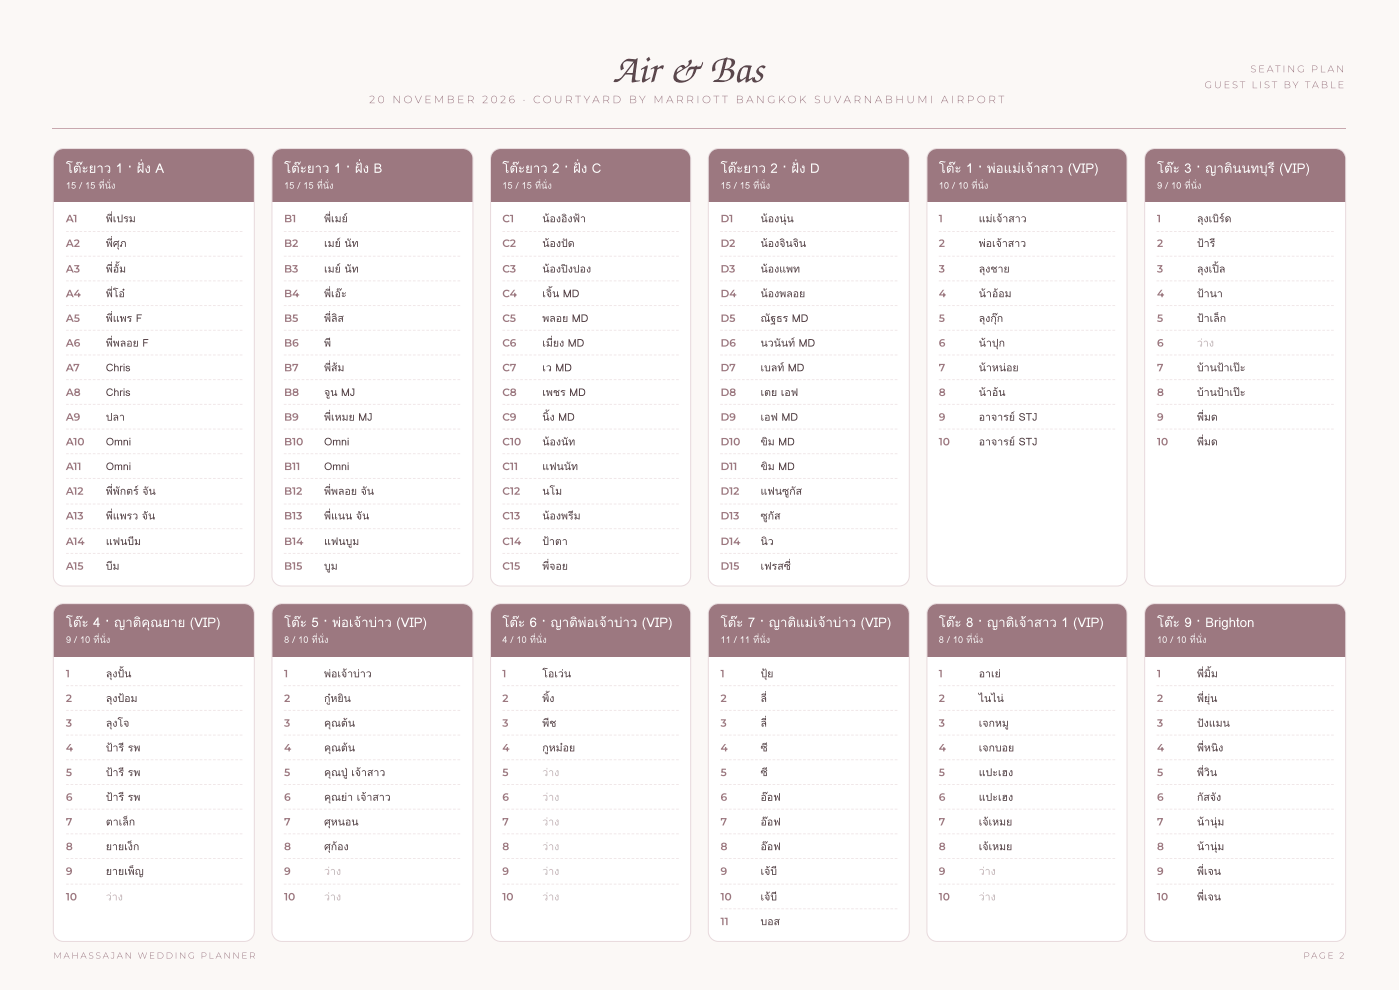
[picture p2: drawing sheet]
<svg xmlns="http://www.w3.org/2000/svg" width="420mm" height="297mm" viewBox="0 0 420 297" stroke-linecap="round" stroke-linejoin="round" font-family="sans-serif">
<defs><g id="words">
<text font-size="12.2" fill="#5c4148" x="183.9" y="24.6">Air&amp;Bas</text>
<g font-size="4" fill="#fff">
<text x="19.8" y="51.9">โต๊ ะยาว 1 · ฝั่ ง A</text>
<text x="85.3" y="51.9">โต๊ ะยาว 1 · ฝั่ ง B</text>
<text x="150.8" y="51.9">โต๊ ะยาว 2 · ฝั่ ง C</text>
<text x="216.3" y="51.9">โต๊ ะยาว 2 · ฝั่ ง D</text>
<text x="281.8" y="51.9">โต๊ ะ 1 · พ่ อแม่ เจ้ าสาว (VIP)</text>
<text x="347.3" y="51.9">โต๊ ะ 3 · ญาติ นนทบุ รี (VIP)</text>
<text x="19.8" y="188.1">โต๊ ะ 4 · ญาติ คุ ณยาย (VIP)</text>
<text x="85.3" y="188.1">โต๊ ะ 5 · พ่ อเจ้ าบ่ าว (VIP)</text>
<text x="150.8" y="188.1">โต๊ ะ 6 · ญาติ พ่ อเจ้ าบ่ าว (VIP)</text>
<text x="216.3" y="188.1">โต๊ ะ 7 · ญาติ แม่ เจ้ าบ่ าว (VIP)</text>
<text x="281.8" y="188.1">โต๊ ะ 8 · ญาติ เจ้ าสาว 1 (VIP)</text>
<text x="347.3" y="188.1">โต๊ ะ 9 · Brighton</text>
</g>
<g font-size="3.2" fill="#9c7880">
<text x="110.8" y="31">2</text>
<text x="113.3" y="31">0</text>
<text x="117.8" y="31">N O V E M B E R</text>
<text x="144.7" y="31">2</text>
<text x="147.3" y="31">0</text>
<text x="150.1" y="31">2</text>
<text x="152.6" y="31">6</text>
<text x="160" y="31">C O U R T Y A R D</text>
<text x="188.8" y="31">B Y</text>
<text x="196.1" y="31">M A R R I O T T</text>
<text x="220.8" y="31">B A N G K O K</text>
<text x="244.4" y="31">S U V A R N A B H U M I</text>
<text x="282.4" y="31">A I R P O R T</text>
<text x="19.8" y="66.7">A1</text>
<text x="85.3" y="66.7">B1</text>
<text x="150.8" y="66.7">C1</text>
<text x="216.3" y="66.7">D1</text>
<text x="281.8" y="66.7">1</text>
<text x="347.3" y="66.7">1</text>
<text x="19.8" y="74.1">A2</text>
<text x="85.3" y="74.1">B2</text>
<text x="150.8" y="74.1">C2</text>
<text x="216.3" y="74.1">D2</text>
<text x="281.8" y="74.1">2</text>
<text x="347.3" y="74.1">2</text>
<text x="19.8" y="81.8">A3</text>
<text x="85.3" y="81.8">B3</text>
<text x="150.8" y="81.8">C3</text>
<text x="216.3" y="81.8">D3</text>
<text x="281.8" y="81.8">3</text>
<text x="347.3" y="81.8">3</text>
<text x="19.8" y="89.2">A4</text>
<text x="85.3" y="89.2">B4</text>
<text x="150.8" y="89.2">C4</text>
<text x="216.3" y="89.2">D4</text>
<text x="281.8" y="89.2">4</text>
<text x="347.3" y="89.2">4</text>
<text x="19.8" y="96.6">A5</text>
<text x="85.3" y="96.6">B5</text>
<text x="150.8" y="96.6">C5</text>
<text x="216.3" y="96.6">D5</text>
<text x="281.8" y="96.6">5</text>
<text x="347.3" y="96.6">5</text>
<text x="19.8" y="104">A6</text>
<text x="85.3" y="104">B6</text>
<text x="150.8" y="104">C6</text>
<text x="216.3" y="104">D6</text>
<text x="281.8" y="104">6</text>
<text x="347.3" y="104">6</text>
<text x="19.8" y="111.4">A7</text>
<text x="85.3" y="111.4">B7</text>
<text x="150.8" y="111.4">C7</text>
<text x="216.3" y="111.4">D7</text>
<text x="281.8" y="111.4">7</text>
<text x="347.3" y="111.4">7</text>
<text x="19.8" y="118.8">A8</text>
<text x="85.3" y="118.8">B8</text>
<text x="150.8" y="118.8">C8</text>
<text x="216.3" y="118.8">D8</text>
<text x="281.8" y="118.8">8</text>
<text x="347.3" y="118.8">8</text>
<text x="19.8" y="126.2">A9</text>
<text x="85.3" y="126.2">B9</text>
<text x="150.8" y="126.2">C9</text>
<text x="216.3" y="126.2">D9</text>
<text x="281.8" y="126.2">9</text>
<text x="347.3" y="126.2">9</text>
<text x="19.8" y="133.6">A10</text>
<text x="85.3" y="133.6">B10</text>
<text x="150.8" y="133.6">C10</text>
<text x="216.3" y="133.6">D10</text>
<text x="281.8" y="133.6">10</text>
<text x="347.3" y="133.6">10</text>
<text x="19.8" y="141">A11</text>
<text x="85.3" y="141">B11</text>
<text x="150.8" y="141">C11</text>
<text x="216.3" y="141">D11</text>
<text x="19.8" y="148.4">A12</text>
<text x="85.3" y="148.4">B12</text>
<text x="150.8" y="148.4">C12</text>
<text x="216.3" y="148.4">D12</text>
<text x="19.8" y="155.8">A13</text>
<text x="85.3" y="155.8">B13</text>
<text x="150.8" y="155.8">C13</text>
<text x="216.3" y="155.8">D13</text>
<text x="19.8" y="163.5">A14</text>
<text x="85.3" y="163.5">B14</text>
<text x="150.8" y="163.5">C14</text>
<text x="216.3" y="163.5">D14</text>
<text x="19.8" y="170.9">A15</text>
<text x="85.3" y="170.9">B15</text>
<text x="150.8" y="170.9">C15</text>
<text x="216.3" y="170.9">D15</text>
<text x="19.8" y="203.2">1</text>
<text x="85.3" y="203.2">1</text>
<text x="150.8" y="203.2">1</text>
<text x="216.3" y="203.2">1</text>
<text x="281.8" y="203.2">1</text>
<text x="347.3" y="203.2">1</text>
<text x="19.8" y="210.6">2</text>
<text x="85.3" y="210.6">2</text>
<text x="150.8" y="210.6">2</text>
<text x="216.3" y="210.6">2</text>
<text x="281.8" y="210.6">2</text>
<text x="347.3" y="210.6">2</text>
<text x="19.8" y="218">3</text>
<text x="85.3" y="218">3</text>
<text x="150.8" y="218">3</text>
<text x="216.3" y="218">3</text>
<text x="281.8" y="218">3</text>
<text x="347.3" y="218">3</text>
<text x="19.8" y="225.4">4</text>
<text x="85.3" y="225.4">4</text>
<text x="150.8" y="225.4">4</text>
<text x="216.3" y="225.4">4</text>
<text x="281.8" y="225.4">4</text>
<text x="347.3" y="225.4">4</text>
<text x="19.8" y="232.8">5</text>
<text x="85.3" y="232.8">5</text>
<text x="150.8" y="232.8">5</text>
<text x="216.3" y="232.8">5</text>
<text x="281.8" y="232.8">5</text>
<text x="347.3" y="232.8">5</text>
<text x="19.8" y="240.2">6</text>
<text x="85.3" y="240.2">6</text>
<text x="150.8" y="240.2">6</text>
<text x="216.3" y="240.2">6</text>
<text x="281.8" y="240.2">6</text>
<text x="347.3" y="240.2">6</text>
<text x="19.8" y="247.7">7</text>
<text x="85.3" y="247.7">7</text>
<text x="150.8" y="247.7">7</text>
<text x="216.3" y="247.7">7</text>
<text x="281.8" y="247.7">7</text>
<text x="347.3" y="247.7">7</text>
<text x="19.8" y="255.1">8</text>
<text x="85.3" y="255.1">8</text>
<text x="150.8" y="255.1">8</text>
<text x="216.3" y="255.1">8</text>
<text x="281.8" y="255.1">8</text>
<text x="347.3" y="255.1">8</text>
<text x="19.8" y="262.5">9</text>
<text x="85.3" y="262.5">9</text>
<text x="150.8" y="262.5">9</text>
<text x="216.3" y="262.5">9</text>
<text x="281.8" y="262.5">9</text>
<text x="347.3" y="262.5">9</text>
<text x="19.8" y="270.1">10</text>
<text x="85.3" y="270.1">10</text>
<text x="150.8" y="270.1">10</text>
<text x="216.3" y="270.1">10</text>
<text x="281.8" y="270.1">10</text>
<text x="347.3" y="270.1">10</text>
<text x="216.3" y="277.5">11</text>
</g>
<g font-size="3.2" fill="#4a3a3e">
<text x="31.8" y="66.7">พี่ เปรม</text>
<text x="97.3" y="66.7">พี่ เมย์</text>
<text x="162.8" y="66.7">น้ องอิ งฟ้ า</text>
<text x="228.3" y="66.7">น้ องนุ่ น</text>
<text x="293.8" y="66.7">แม่ เจ้ าสาว</text>
<text x="359.3" y="66.7">ลุ งเบิ ร์ ด</text>
<text x="31.8" y="74.1">พี่ ศุ ภ</text>
<text x="97.3" y="74.1">เมย์</text>
<text x="103.4" y="74.1">นั ท</text>
<text x="162.8" y="74.1">น้ องปั ด</text>
<text x="228.3" y="74.1">น้ องจิ นจิ น</text>
<text x="293.8" y="74.1">พ่ อเจ้ าสาว</text>
<text x="359.3" y="74.1">ป้ ารี</text>
<text x="31.8" y="81.8">พี่ อั้ ม</text>
<text x="35.8" y="81.8">อั้</text>
<text x="97.3" y="81.8">เมย์</text>
<text x="103.4" y="81.8">นั ท</text>
<text x="162.8" y="81.8">น้ องปิ งปอง</text>
<text x="228.3" y="81.8">น้ องแพท</text>
<text x="293.8" y="81.8">ลุ งชาย</text>
<text x="359.3" y="81.8">ลุ งเปิ้ ล</text>
<text x="31.8" y="89.2">พี่ โอ๋</text>
<text x="97.3" y="89.2">พี่ เอ๊ ะ</text>
<text x="162.8" y="89.2">เจิ้ น MD</text>
<text x="165.7" y="89.2">จิ้</text>
<text x="228.3" y="89.2">น้ องพลอย</text>
<text x="293.8" y="89.2">น้ าอ้ อม</text>
<text x="359.3" y="89.2">ป้ านา</text>
<text x="31.8" y="96.6">พี่ แพร F</text>
<text x="97.3" y="96.6">พี่ ลิ ส</text>
<text x="162.8" y="96.6">พลอย MD</text>
<text x="228.3" y="96.6">ณั ฐธร MD</text>
<text x="293.8" y="96.6">ลุ งกุ๊ ก</text>
<text x="359.3" y="96.6">ป้ าเล็ ก</text>
<text x="31.8" y="104">พี่ พลอย F</text>
<text x="97.3" y="104">พี</text>
<text x="162.8" y="104">เมี่ ยง MD</text>
<text x="228.3" y="104">นวนั นท์</text>
<text x="239.7" y="104">MD</text>
<text x="293.8" y="104">น้ าปุ ก</text>
<text x="31.8" y="111.4">Chris</text>
<text x="97.3" y="111.4">พี่ ส้ ม</text>
<text x="162.8" y="111.4">เว MD</text>
<text x="228.3" y="111.4">เบลท์</text>
<text x="236.5" y="111.4">MD</text>
<text x="293.8" y="111.4">น้ าหน่ อย</text>
<text x="359.3" y="111.4">บ้ านป้ าเป๊ ะ</text>
<text x="31.8" y="118.8">Chris</text>
<text x="97.3" y="118.8">จู น MJ</text>
<text x="162.8" y="118.8">เพชร MD</text>
<text x="228.3" y="118.8">เตย เอฟ</text>
<text x="293.8" y="118.8">น้ าอ้ น</text>
<text x="359.3" y="118.8">บ้ านป้ าเป๊ ะ</text>
<text x="31.8" y="126.2">ปลา</text>
<text x="97.3" y="126.2">พี่ เหมย MJ</text>
<text x="162.8" y="126.2">นิ้ ง MD</text>
<text x="228.3" y="126.2">เอฟ MD</text>
<text x="293.8" y="126.2">อาจารย์</text>
<text x="305.7" y="126.2">STJ</text>
<text x="359.3" y="126.2">พี่ มด</text>
<text x="31.8" y="133.6">Omni</text>
<text x="97.3" y="133.6">Omni</text>
<text x="162.8" y="133.6">น้ องนั ท</text>
<text x="228.3" y="133.6">ขิ ม MD</text>
<text x="293.8" y="133.6">อาจารย์</text>
<text x="305.7" y="133.6">STJ</text>
<text x="359.3" y="133.6">พี่ มด</text>
<text x="31.8" y="141">Omni</text>
<text x="97.3" y="141">Omni</text>
<text x="162.8" y="141">แฟนนั ท</text>
<text x="228.3" y="141">ขิ ม MD</text>
<text x="31.8" y="148.4">พี่ พั กตร์ จั น</text>
<text x="97.3" y="148.4">พี่ พลอย จั น</text>
<text x="162.8" y="148.4">นโม</text>
<text x="228.3" y="148.4">แฟนซู กั ส</text>
<text x="31.8" y="155.8">พี่ แพรว จั น</text>
<text x="97.3" y="155.8">พี่ แนน จั น</text>
<text x="162.8" y="155.8">น้ องพรี ม</text>
<text x="228.3" y="155.8">ซู กั ส</text>
<text x="31.8" y="163.5">แฟนบี ม</text>
<text x="97.3" y="163.5">แฟนบู ม</text>
<text x="162.8" y="163.5">ป้ าตา</text>
<text x="228.3" y="163.5">นิ ว</text>
<text x="31.8" y="170.9">บี ม</text>
<text x="97.3" y="170.9">บู ม</text>
<text x="162.8" y="170.9">พี่ จอย</text>
<text x="228.3" y="170.9">เฟรสซี่</text>
<text x="31.8" y="203.2">ลุ งปั้ น</text>
<text x="97.3" y="203.2">พ่ อเจ้ าบ่ าว</text>
<text x="162.8" y="203.2">โอเว่ น</text>
<text x="228.3" y="203.2">ปุ้ ย</text>
<text x="293.8" y="203.2">อาเย่</text>
<text x="359.3" y="203.2">พี่ มิ้ ม</text>
<text x="363.5" y="203.2">มิ้</text>
<text x="31.8" y="210.6">ลุ งป้ อม</text>
<text x="97.3" y="210.6">กู๋ หยิ น</text>
<text x="162.8" y="210.6">พิ้ ง</text>
<text x="164.9" y="210.6">พิ้</text>
<text x="228.3" y="210.6">ลี่</text>
<text x="293.8" y="210.6">ไนไน่</text>
<text x="359.3" y="210.6">พี่ ยุ่ น</text>
<text x="31.8" y="218">ลุ งโจ</text>
<text x="97.3" y="218">คุ ณต้ น</text>
<text x="162.8" y="218">พี ช</text>
<text x="228.3" y="218">ลี่</text>
<text x="293.8" y="218">เจกหมู</text>
<text x="359.3" y="218">ปั งแมน</text>
<text x="31.8" y="225.4">ป้ ารี รพ</text>
<text x="97.3" y="225.4">คุ ณต้ น</text>
<text x="162.8" y="225.4">กู หม๋ อย</text>
<text x="228.3" y="225.4">ซี</text>
<text x="293.8" y="225.4">เจกบอย</text>
<text x="359.3" y="225.4">พี่ หนิ ง</text>
<text x="31.8" y="232.8">ป้ ารี รพ</text>
<text x="97.3" y="232.8">คุ ณปู่</text>
<text x="105.4" y="232.8">เจ้ าสาว</text>
<text x="228.3" y="232.8">ซี</text>
<text x="293.8" y="232.8">แปะเฮง</text>
<text x="359.3" y="232.8">พี่ วิ น</text>
<text x="31.8" y="240.2">ป้ ารี รพ</text>
<text x="97.3" y="240.2">คุ ณย่ า เจ้ าสาว</text>
<text x="228.3" y="240.2">อ๊ อฟ</text>
<text x="293.8" y="240.2">แปะเฮง</text>
<text x="359.3" y="240.2">กั สจั ง</text>
<text x="31.8" y="247.7">ตาเล็ ก</text>
<text x="97.3" y="247.7">ศุ หนอน</text>
<text x="228.3" y="247.7">อ๊ อฟ</text>
<text x="293.8" y="247.7">เจ้ เหมย</text>
<text x="359.3" y="247.7">น้ านุ่ ม</text>
<text x="31.8" y="255.1">ยายเง็ ก</text>
<text x="97.3" y="255.1">ศุ ก้ อง</text>
<text x="228.3" y="255.1">อ๊ อฟ</text>
<text x="293.8" y="255.1">เจ้ เหมย</text>
<text x="359.3" y="255.1">น้ านุ่ ม</text>
<text x="31.8" y="262.5">ยายเพ็ ญ</text>
<text x="228.3" y="262.5">เจ้ บี</text>
<text x="359.3" y="262.5">พี่ เจน</text>
<text x="228.3" y="270.1">เจ้ บี</text>
<text x="359.3" y="270.1">พี่ เจน</text>
<text x="228.3" y="277.5">บอส</text>
</g>
<g font-size="3.2" fill="#c2b4b7">
<text x="359.3" y="104">ว่ าง</text>
<text x="162.8" y="232.8">ว่ าง</text>
<text x="162.8" y="240.2">ว่ าง</text>
<text x="162.8" y="247.7">ว่ าง</text>
<text x="162.8" y="255.1">ว่ าง</text>
<text x="97.3" y="262.5">ว่ าง</text>
<text x="162.8" y="262.5">ว่ าง</text>
<text x="293.8" y="262.5">ว่ าง</text>
<text x="31.8" y="270.1">ว่ าง</text>
<text x="97.3" y="270.1">ว่ าง</text>
<text x="162.8" y="270.1">ว่ าง</text>
<text x="293.8" y="270.1">ว่ าง</text>
</g>
<g font-size="2.9" fill="#9c7880">
<text x="375.3" y="21.7">S E AT I N G P L A N</text>
<text x="361.5" y="26.5">G U E S T L I S T BY TA B L E</text>
</g>
<g font-size="2.8" fill="#fff">
<text x="19.8" y="56.6">15 / 15</text>
<text x="33.3" y="56.6">ง</text>
<text x="85.3" y="56.6">15 / 15</text>
<text x="98.8" y="56.6">ง</text>
<text x="150.8" y="56.6">15 / 15</text>
<text x="164.3" y="56.6">ง</text>
<text x="216.3" y="56.6">15 / 15</text>
<text x="229.8" y="56.6">ง</text>
<text x="281.8" y="56.6">10 / 10</text>
<text x="295.3" y="56.6">ง</text>
<text x="347.3" y="56.6">9 / 10</text>
<text x="359.2" y="56.6">ง</text>
<text x="19.8" y="192.9">9 / 10</text>
<text x="31.7" y="192.9">ง</text>
<text x="85.3" y="192.9">8 / 10</text>
<text x="97.2" y="192.9">ง</text>
<text x="150.8" y="192.9">4 / 10</text>
<text x="162.7" y="192.9">ง</text>
<text x="216.3" y="192.9">11 / 11</text>
<text x="229.8" y="192.9">ง</text>
<text x="281.8" y="192.9">8 / 10</text>
<text x="293.7" y="192.9">ง</text>
<text x="347.3" y="192.9">10 / 10</text>
<text x="360.8" y="192.9">ง</text>
<text x="34.7" y="283.6">ท</text>
<text x="34.7" y="283.6">ี</text>
<text x="34.7" y="283.6">่</text>
<text x="35.2" y="283.6">ท</text>
<text x="35.2" y="283.6">ี</text>
<text x="35.2" y="283.6">่</text>
<text x="41.2" y="283.7">ทั</text>
<text x="41.2" y="283.7">ี่</text>
<text x="41.2" y="283.7">่น</text>
<text x="41.3" y="283.7">ท่</text>
<text x="41.3" y="283.7">ีั</text>
<text x="41.3" y="283.6">ทน</text>
<text x="41.3" y="283.6">่ั</text>
<text x="41.7" y="283.7">ทั</text>
<text x="41.7" y="283.7">ี่</text>
<text x="41.7" y="283.7">่น</text>
<text x="41.7" y="283.7">ท</text>
<text x="41.7" y="283.7">ี</text>
<text x="41.7" y="283.7">่</text>
<text x="48.8" y="283.7">น</text>
<text x="48.8" y="283.7">ั</text>
<text x="48.8" y="283.7">่</text>
<text x="49.3" y="283.7">น</text>
<text x="49.3" y="283.7">ั</text>
<text x="49.3" y="283.7">่</text>
</g>
<g font-size="2.6" fill="#9c7880">
<text x="16" y="287.6">M A H A S S A J A N W E D D I N G P L A N N E R</text>
<text x="391.2" y="287.6">PA G E 2</text>
</g>
</g></defs>
<path d="M0 0h419.9v297.1h-419.9z" fill="#fbf8f6"/>
<path d="M15.9 38.5h388.1" fill="none" stroke="#c9a8af" stroke-width=".3"/>
<path d="M16.9 45.5l1-.7 1.1-.2h54.3a3 3 0 0 1 3 3v125.2a3 3 0 0 1-3 3h-54.3a3 3 0 0 1-3-3v-125.2l.2-1.1z" fill="#fff"/>
<path d="M16.9 45.5l1-.7 1.1-.2h54.3a3 3 0 0 1 3 3v125.2a3 3 0 0 1-3 3h-54.3a3 3 0 0 1-3-3v-125.2l.2-1.1z" fill="none" stroke="#e8dadd" stroke-width=".3"/>
<path d="M16.1 44.7h60.1v15.6h-60.1z" fill="#9c7880"/>
<g fill="#efe4e6">
<path d="M19.8 69.3h.8v.3h-.8zM21.2 69.3h.8v.3h-.8zM22.5 69.3h.8v.3h-.8zM23.9 69.3h.7v.3h-.7zM25.2 69.3h.8v.3h-.8zM26.5 69.3h.8v.3h-.8zM27.9 69.3h.8v.3h-.8zM29.2 69.3h.8v.3h-.8zM30.5 69.3h.8v.3h-.8zM31.9 69.3h.8v.3h-.8zM33.2 69.3h.8v.3h-.8zM34.5 69.3h.8v.3h-.8zM35.9 69.3h.8v.3h-.8zM37.2 69.3h.8v.3h-.8zM38.6 69.3h.7v.3h-.7zM39.9 69.3h.8v.3h-.8zM41.2 69.3h.8v.3h-.8zM42.6 69.3h.8v.3h-.8zM43.9 69.3h.8v.3h-.8zM45.2 69.3h.8v.3h-.8zM46.6 69.3h.8v.3h-.8zM47.9 69.3h.8v.3h-.8zM49.2 69.3h.8v.3h-.8zM50.6 69.3h.8v.3h-.8zM51.9 69.3h.8v.3h-.8zM53.3 69.3h.7v.3h-.7zM54.6 69.3h.8v.3h-.8zM55.9 69.3h.8v.3h-.8zM57.3 69.3h.8v.3h-.8zM58.6 69.3h.8v.3h-.8zM59.9 69.3h.8v.3h-.8zM61.3 69.3h.8v.3h-.8zM62.6 69.3h.8v.3h-.8zM63.9 69.3h.8v.3h-.8zM65.3 69.3h.8v.3h-.8zM66.6 69.3h.8v.3h-.8zM68 69.3h.8v.3h-.8zM69.3 69.3h.8v.3h-.8zM70.6 69.3h.8v.3h-.8zM72 69.3h.8v.3h-.8z"/>
<path d="M19.8 76.7h.8v.3h-.8zM21.2 76.7h.8v.3h-.8zM22.5 76.7h.8v.3h-.8zM23.9 76.7h.7v.3h-.7zM25.2 76.7h.8v.3h-.8zM26.5 76.7h.8v.3h-.8zM27.9 76.7h.8v.3h-.8zM29.2 76.7h.8v.3h-.8zM30.5 76.7h.8v.3h-.8zM31.9 76.7h.8v.3h-.8zM33.2 76.7h.8v.3h-.8zM34.5 76.7h.8v.3h-.8zM35.9 76.7h.8v.3h-.8zM37.2 76.7h.8v.3h-.8zM38.6 76.7h.7v.3h-.7zM39.9 76.7h.8v.3h-.8zM41.2 76.7h.8v.3h-.8zM42.6 76.7h.8v.3h-.8zM43.9 76.7h.8v.3h-.8zM45.2 76.7h.8v.3h-.8zM46.6 76.7h.8v.3h-.8zM47.9 76.7h.8v.3h-.8zM49.2 76.7h.8v.3h-.8zM50.6 76.7h.8v.3h-.8zM51.9 76.7h.8v.3h-.8zM53.3 76.7h.7v.3h-.7zM54.6 76.7h.8v.3h-.8zM55.9 76.7h.8v.3h-.8zM57.3 76.7h.8v.3h-.8zM58.6 76.7h.8v.3h-.8zM59.9 76.7h.8v.3h-.8zM61.3 76.7h.8v.3h-.8zM62.6 76.7h.8v.3h-.8zM63.9 76.7h.8v.3h-.8zM65.3 76.7h.8v.3h-.8zM66.6 76.7h.8v.3h-.8zM68 76.7h.8v.3h-.8zM69.3 76.7h.8v.3h-.8zM70.6 76.7h.8v.3h-.8zM72 76.7h.8v.3h-.8z"/>
<path d="M19.8 84.1h.8v.3h-.8zM21.2 84.1h.8v.3h-.8zM22.5 84.1h.8v.3h-.8zM23.9 84.1h.7v.3h-.7zM25.2 84.1h.8v.3h-.8zM26.5 84.1h.8v.3h-.8zM27.9 84.1h.8v.3h-.8zM29.2 84.1h.8v.3h-.8zM30.5 84.1h.8v.3h-.8zM31.9 84.1h.8v.3h-.8zM33.2 84.1h.8v.3h-.8zM34.5 84.1h.8v.3h-.8zM35.9 84.1h.8v.3h-.8zM37.2 84.1h.8v.3h-.8zM38.6 84.1h.7v.3h-.7zM39.9 84.1h.8v.3h-.8zM41.2 84.1h.8v.3h-.8zM42.6 84.1h.8v.3h-.8zM43.9 84.1h.8v.3h-.8zM45.2 84.1h.8v.3h-.8zM46.6 84.1h.8v.3h-.8zM47.9 84.1h.8v.3h-.8zM49.2 84.1h.8v.3h-.8zM50.6 84.1h.8v.3h-.8zM51.9 84.1h.8v.3h-.8zM53.3 84.1h.7v.3h-.7zM54.6 84.1h.8v.3h-.8zM55.9 84.1h.8v.3h-.8zM57.3 84.1h.8v.3h-.8zM58.6 84.1h.8v.3h-.8zM59.9 84.1h.8v.3h-.8zM61.3 84.1h.8v.3h-.8zM62.6 84.1h.8v.3h-.8zM63.9 84.1h.8v.3h-.8zM65.3 84.1h.8v.3h-.8zM66.6 84.1h.8v.3h-.8zM68 84.1h.8v.3h-.8zM69.3 84.1h.8v.3h-.8zM70.6 84.1h.8v.3h-.8zM72 84.1h.8v.3h-.8z"/>
<path d="M19.8 91.5h.8v.3h-.8zM21.2 91.5h.8v.3h-.8zM22.5 91.5h.8v.3h-.8zM23.9 91.5h.7v.3h-.7zM25.2 91.5h.8v.3h-.8zM26.5 91.5h.8v.3h-.8zM27.9 91.5h.8v.3h-.8zM29.2 91.5h.8v.3h-.8zM30.5 91.5h.8v.3h-.8zM31.9 91.5h.8v.3h-.8zM33.2 91.5h.8v.3h-.8zM34.5 91.5h.8v.3h-.8zM35.9 91.5h.8v.3h-.8zM37.2 91.5h.8v.3h-.8zM38.6 91.5h.7v.3h-.7zM39.9 91.5h.8v.3h-.8zM41.2 91.5h.8v.3h-.8zM42.6 91.5h.8v.3h-.8zM43.9 91.5h.8v.3h-.8zM45.2 91.5h.8v.3h-.8zM46.6 91.5h.8v.3h-.8zM47.9 91.5h.8v.3h-.8zM49.2 91.5h.8v.3h-.8zM50.6 91.5h.8v.3h-.8zM51.9 91.5h.8v.3h-.8zM53.3 91.5h.7v.3h-.7zM54.6 91.5h.8v.3h-.8zM55.9 91.5h.8v.3h-.8zM57.3 91.5h.8v.3h-.8zM58.6 91.5h.8v.3h-.8zM59.9 91.5h.8v.3h-.8zM61.3 91.5h.8v.3h-.8zM62.6 91.5h.8v.3h-.8zM63.9 91.5h.8v.3h-.8zM65.3 91.5h.8v.3h-.8zM66.6 91.5h.8v.3h-.8zM68 91.5h.8v.3h-.8zM69.3 91.5h.8v.3h-.8zM70.6 91.5h.8v.3h-.8zM72 91.5h.8v.3h-.8z"/>
<path d="M19.8 99h.8v.2h-.8zM21.2 99h.8v.2h-.8zM22.5 99h.8v.2h-.8zM23.9 99h.7v.2h-.7zM25.2 99h.8v.2h-.8zM26.5 99h.8v.2h-.8zM27.9 99h.8v.2h-.8zM29.2 99h.8v.2h-.8zM30.5 99h.8v.2h-.8zM31.9 99h.8v.2h-.8zM33.2 99h.8v.2h-.8zM34.5 99h.8v.2h-.8zM35.9 99h.8v.2h-.8zM37.2 99h.8v.2h-.8zM38.6 99h.7v.2h-.7zM39.9 99h.8v.2h-.8zM41.2 99h.8v.2h-.8zM42.6 99h.8v.2h-.8zM43.9 99h.8v.2h-.8zM45.2 99h.8v.2h-.8zM46.6 99h.8v.2h-.8zM47.9 99h.8v.2h-.8zM49.2 99h.8v.2h-.8zM50.6 99h.8v.2h-.8zM51.9 99h.8v.2h-.8zM53.3 99h.7v.2h-.7zM54.6 99h.8v.2h-.8zM55.9 99h.8v.2h-.8zM57.3 99h.8v.2h-.8zM58.6 99h.8v.2h-.8zM59.9 99h.8v.2h-.8zM61.3 99h.8v.2h-.8zM62.6 99h.8v.2h-.8zM63.9 99h.8v.2h-.8zM65.3 99h.8v.2h-.8zM66.6 99h.8v.2h-.8zM68 99h.8v.2h-.8zM69.3 99h.8v.2h-.8zM70.6 99h.8v.2h-.8zM72 99h.8v.2h-.8z"/>
<path d="M19.8 106.4h.8v.2h-.8zM21.2 106.4h.8v.2h-.8zM22.5 106.4h.8v.2h-.8zM23.9 106.4h.7v.2h-.7zM25.2 106.4h.8v.2h-.8zM26.5 106.4h.8v.2h-.8zM27.9 106.4h.8v.2h-.8zM29.2 106.4h.8v.2h-.8zM30.5 106.4h.8v.2h-.8zM31.9 106.4h.8v.2h-.8zM33.2 106.4h.8v.2h-.8zM34.5 106.4h.8v.2h-.8zM35.9 106.4h.8v.2h-.8zM37.2 106.4h.8v.2h-.8zM38.6 106.4h.7v.2h-.7zM39.9 106.4h.8v.2h-.8zM41.2 106.4h.8v.2h-.8zM42.6 106.4h.8v.2h-.8zM43.9 106.4h.8v.2h-.8zM45.2 106.4h.8v.2h-.8zM46.6 106.4h.8v.2h-.8zM47.9 106.4h.8v.2h-.8zM49.2 106.4h.8v.2h-.8zM50.6 106.4h.8v.2h-.8zM51.9 106.4h.8v.2h-.8zM53.3 106.4h.7v.2h-.7zM54.6 106.4h.8v.2h-.8zM55.9 106.4h.8v.2h-.8zM57.3 106.4h.8v.2h-.8zM58.6 106.4h.8v.2h-.8zM59.9 106.4h.8v.2h-.8zM61.3 106.4h.8v.2h-.8zM62.6 106.4h.8v.2h-.8zM63.9 106.4h.8v.2h-.8zM65.3 106.4h.8v.2h-.8zM66.6 106.4h.8v.2h-.8zM68 106.4h.8v.2h-.8zM69.3 106.4h.8v.2h-.8zM70.6 106.4h.8v.2h-.8zM72 106.4h.8v.2h-.8z"/>
<path d="M19.8 113.8h.8v.2h-.8zM21.2 113.8h.8v.2h-.8zM22.5 113.8h.8v.2h-.8zM23.9 113.8h.7v.2h-.7zM25.2 113.8h.8v.2h-.8zM26.5 113.8h.8v.2h-.8zM27.9 113.8h.8v.2h-.8zM29.2 113.8h.8v.2h-.8zM30.5 113.8h.8v.2h-.8zM31.9 113.8h.8v.2h-.8zM33.2 113.8h.8v.2h-.8zM34.5 113.8h.8v.2h-.8zM35.9 113.8h.8v.2h-.8zM37.2 113.8h.8v.2h-.8zM38.6 113.8h.7v.2h-.7zM39.9 113.8h.8v.2h-.8zM41.2 113.8h.8v.2h-.8zM42.6 113.8h.8v.2h-.8zM43.9 113.8h.8v.2h-.8zM45.2 113.8h.8v.2h-.8zM46.6 113.8h.8v.2h-.8zM47.9 113.8h.8v.2h-.8zM49.2 113.8h.8v.2h-.8zM50.6 113.8h.8v.2h-.8zM51.9 113.8h.8v.2h-.8zM53.3 113.8h.7v.2h-.7zM54.6 113.8h.8v.2h-.8zM55.9 113.8h.8v.2h-.8zM57.3 113.8h.8v.2h-.8zM58.6 113.8h.8v.2h-.8zM59.9 113.8h.8v.2h-.8zM61.3 113.8h.8v.2h-.8zM62.6 113.8h.8v.2h-.8zM63.9 113.8h.8v.2h-.8zM65.3 113.8h.8v.2h-.8zM66.6 113.8h.8v.2h-.8zM68 113.8h.8v.2h-.8zM69.3 113.8h.8v.2h-.8zM70.6 113.8h.8v.2h-.8zM72 113.8h.8v.2h-.8z"/>
<path d="M19.8 121.2h.8v.2h-.8zM21.2 121.2h.8v.2h-.8zM22.5 121.2h.8v.2h-.8zM23.9 121.2h.7v.2h-.7zM25.2 121.2h.8v.2h-.8zM26.5 121.2h.8v.2h-.8zM27.9 121.2h.8v.2h-.8zM29.2 121.2h.8v.2h-.8zM30.5 121.2h.8v.2h-.8zM31.9 121.2h.8v.2h-.8zM33.2 121.2h.8v.2h-.8zM34.5 121.2h.8v.2h-.8zM35.9 121.2h.8v.2h-.8zM37.2 121.2h.8v.2h-.8zM38.6 121.2h.7v.2h-.7zM39.9 121.2h.8v.2h-.8zM41.2 121.2h.8v.2h-.8zM42.6 121.2h.8v.2h-.8zM43.9 121.2h.8v.2h-.8zM45.2 121.2h.8v.2h-.8zM46.6 121.2h.8v.2h-.8zM47.9 121.2h.8v.2h-.8zM49.2 121.2h.8v.2h-.8zM50.6 121.2h.8v.2h-.8zM51.9 121.2h.8v.2h-.8zM53.3 121.2h.7v.2h-.7zM54.6 121.2h.8v.2h-.8zM55.9 121.2h.8v.2h-.8zM57.3 121.2h.8v.2h-.8zM58.6 121.2h.8v.2h-.8zM59.9 121.2h.8v.2h-.8zM61.3 121.2h.8v.2h-.8zM62.6 121.2h.8v.2h-.8zM63.9 121.2h.8v.2h-.8zM65.3 121.2h.8v.2h-.8zM66.6 121.2h.8v.2h-.8zM68 121.2h.8v.2h-.8zM69.3 121.2h.8v.2h-.8zM70.6 121.2h.8v.2h-.8zM72 121.2h.8v.2h-.8z"/>
<path d="M19.8 128.6h.8v.3h-.8zM21.2 128.6h.8v.3h-.8zM22.5 128.6h.8v.3h-.8zM23.9 128.6h.7v.3h-.7zM25.2 128.6h.8v.3h-.8zM26.5 128.6h.8v.3h-.8zM27.9 128.6h.8v.3h-.8zM29.2 128.6h.8v.3h-.8zM30.5 128.6h.8v.3h-.8zM31.9 128.6h.8v.3h-.8zM33.2 128.6h.8v.3h-.8zM34.5 128.6h.8v.3h-.8zM35.9 128.6h.8v.3h-.8zM37.2 128.6h.8v.3h-.8zM38.6 128.6h.7v.3h-.7zM39.9 128.6h.8v.3h-.8zM41.2 128.6h.8v.3h-.8zM42.6 128.6h.8v.3h-.8zM43.9 128.6h.8v.3h-.8zM45.2 128.6h.8v.3h-.8zM46.6 128.6h.8v.3h-.8zM47.9 128.6h.8v.3h-.8zM49.2 128.6h.8v.3h-.8zM50.6 128.6h.8v.3h-.8zM51.9 128.6h.8v.3h-.8zM53.3 128.6h.7v.3h-.7zM54.6 128.6h.8v.3h-.8zM55.9 128.6h.8v.3h-.8zM57.3 128.6h.8v.3h-.8zM58.6 128.6h.8v.3h-.8zM59.9 128.6h.8v.3h-.8zM61.3 128.6h.8v.3h-.8zM62.6 128.6h.8v.3h-.8zM63.9 128.6h.8v.3h-.8zM65.3 128.6h.8v.3h-.8zM66.6 128.6h.8v.3h-.8zM68 128.6h.8v.3h-.8zM69.3 128.6h.8v.3h-.8zM70.6 128.6h.8v.3h-.8zM72 128.6h.8v.3h-.8z"/>
<path d="M19.8 136h.8v.3h-.8zM21.2 136h.8v.3h-.8zM22.5 136h.8v.3h-.8zM23.9 136h.7v.3h-.7zM25.2 136h.8v.3h-.8zM26.5 136h.8v.3h-.8zM27.9 136h.8v.3h-.8zM29.2 136h.8v.3h-.8zM30.5 136h.8v.3h-.8zM31.9 136h.8v.3h-.8zM33.2 136h.8v.3h-.8zM34.5 136h.8v.3h-.8zM35.9 136h.8v.3h-.8zM37.2 136h.8v.3h-.8zM38.6 136h.7v.3h-.7zM39.9 136h.8v.3h-.8zM41.2 136h.8v.3h-.8zM42.6 136h.8v.3h-.8zM43.9 136h.8v.3h-.8zM45.2 136h.8v.3h-.8zM46.6 136h.8v.3h-.8zM47.9 136h.8v.3h-.8zM49.2 136h.8v.3h-.8zM50.6 136h.8v.3h-.8zM51.9 136h.8v.3h-.8zM53.3 136h.7v.3h-.7zM54.6 136h.8v.3h-.8zM55.9 136h.8v.3h-.8zM57.3 136h.8v.3h-.8zM58.6 136h.8v.3h-.8zM59.9 136h.8v.3h-.8zM61.3 136h.8v.3h-.8zM62.6 136h.8v.3h-.8zM63.9 136h.8v.3h-.8zM65.3 136h.8v.3h-.8zM66.6 136h.8v.3h-.8zM68 136h.8v.3h-.8zM69.3 136h.8v.3h-.8zM70.6 136h.8v.3h-.8zM72 136h.8v.3h-.8z"/>
<path d="M19.8 143.4h.8v.3h-.8zM21.2 143.4h.8v.3h-.8zM22.5 143.4h.8v.3h-.8zM23.9 143.4h.7v.3h-.7zM25.2 143.4h.8v.3h-.8zM26.5 143.4h.8v.3h-.8zM27.9 143.4h.8v.3h-.8zM29.2 143.4h.8v.3h-.8zM30.5 143.4h.8v.3h-.8zM31.9 143.4h.8v.3h-.8zM33.2 143.4h.8v.3h-.8zM34.5 143.4h.8v.3h-.8zM35.9 143.4h.8v.3h-.8zM37.2 143.4h.8v.3h-.8zM38.6 143.4h.7v.3h-.7zM39.9 143.4h.8v.3h-.8zM41.2 143.4h.8v.3h-.8zM42.6 143.4h.8v.3h-.8zM43.9 143.4h.8v.3h-.8zM45.2 143.4h.8v.3h-.8zM46.6 143.4h.8v.3h-.8zM47.9 143.4h.8v.3h-.8zM49.2 143.4h.8v.3h-.8zM50.6 143.4h.8v.3h-.8zM51.9 143.4h.8v.3h-.8zM53.3 143.4h.7v.3h-.7zM54.6 143.4h.8v.3h-.8zM55.9 143.4h.8v.3h-.8zM57.3 143.4h.8v.3h-.8zM58.6 143.4h.8v.3h-.8zM59.9 143.4h.8v.3h-.8zM61.3 143.4h.8v.3h-.8zM62.6 143.4h.8v.3h-.8zM63.9 143.4h.8v.3h-.8zM65.3 143.4h.8v.3h-.8zM66.6 143.4h.8v.3h-.8zM68 143.4h.8v.3h-.8zM69.3 143.4h.8v.3h-.8zM70.6 143.4h.8v.3h-.8zM72 143.4h.8v.3h-.8z"/>
<path d="M19.8 151.1h.8v.2h-.8zM21.2 151.1h.8v.2h-.8zM22.5 151.1h.8v.2h-.8zM23.9 151.1h.7v.2h-.7zM25.2 151.1h.8v.2h-.8zM26.5 151.1h.8v.2h-.8zM27.9 151.1h.8v.2h-.8zM29.2 151.1h.8v.2h-.8zM30.5 151.1h.8v.2h-.8zM31.9 151.1h.8v.2h-.8zM33.2 151.1h.8v.2h-.8zM34.5 151.1h.8v.2h-.8zM35.9 151.1h.8v.2h-.8zM37.2 151.1h.8v.2h-.8zM38.6 151.1h.7v.2h-.7zM39.9 151.1h.8v.2h-.8zM41.2 151.1h.8v.2h-.8zM42.6 151.1h.8v.2h-.8zM43.9 151.1h.8v.2h-.8zM45.2 151.1h.8v.2h-.8zM46.6 151.1h.8v.2h-.8zM47.9 151.1h.8v.2h-.8zM49.2 151.1h.8v.2h-.8zM50.6 151.1h.8v.2h-.8zM51.9 151.1h.8v.2h-.8zM53.3 151.1h.7v.2h-.7zM54.6 151.1h.8v.2h-.8zM55.9 151.1h.8v.2h-.8zM57.3 151.1h.8v.2h-.8zM58.6 151.1h.8v.2h-.8zM59.9 151.1h.8v.2h-.8zM61.3 151.1h.8v.2h-.8zM62.6 151.1h.8v.2h-.8zM63.9 151.1h.8v.2h-.8zM65.3 151.1h.8v.2h-.8zM66.6 151.1h.8v.2h-.8zM68 151.1h.8v.2h-.8zM69.3 151.1h.8v.2h-.8zM70.6 151.1h.8v.2h-.8zM72 151.1h.8v.2h-.8z"/>
<path d="M19.8 158.5h.8v.3h-.8zM21.2 158.5h.8v.3h-.8zM22.5 158.5h.8v.3h-.8zM23.9 158.5h.7v.3h-.7zM25.2 158.5h.8v.3h-.8zM26.5 158.5h.8v.3h-.8zM27.9 158.5h.8v.3h-.8zM29.2 158.5h.8v.3h-.8zM30.5 158.5h.8v.3h-.8zM31.9 158.5h.8v.3h-.8zM33.2 158.5h.8v.3h-.8zM34.5 158.5h.8v.3h-.8zM35.9 158.5h.8v.3h-.8zM37.2 158.5h.8v.3h-.8zM38.6 158.5h.7v.3h-.7zM39.9 158.5h.8v.3h-.8zM41.2 158.5h.8v.3h-.8zM42.6 158.5h.8v.3h-.8zM43.9 158.5h.8v.3h-.8zM45.2 158.5h.8v.3h-.8zM46.6 158.5h.8v.3h-.8zM47.9 158.5h.8v.3h-.8zM49.2 158.5h.8v.3h-.8zM50.6 158.5h.8v.3h-.8zM51.9 158.5h.8v.3h-.8zM53.3 158.5h.7v.3h-.7zM54.6 158.5h.8v.3h-.8zM55.9 158.5h.8v.3h-.8zM57.3 158.5h.8v.3h-.8zM58.6 158.5h.8v.3h-.8zM59.9 158.5h.8v.3h-.8zM61.3 158.5h.8v.3h-.8zM62.6 158.5h.8v.3h-.8zM63.9 158.5h.8v.3h-.8zM65.3 158.5h.8v.3h-.8zM66.6 158.5h.8v.3h-.8zM68 158.5h.8v.3h-.8zM69.3 158.5h.8v.3h-.8zM70.6 158.5h.8v.3h-.8zM72 158.5h.8v.3h-.8z"/>
<path d="M19.8 165.9h.8v.3h-.8zM21.2 165.9h.8v.3h-.8zM22.5 165.9h.8v.3h-.8zM23.9 165.9h.7v.3h-.7zM25.2 165.9h.8v.3h-.8zM26.5 165.9h.8v.3h-.8zM27.9 165.9h.8v.3h-.8zM29.2 165.9h.8v.3h-.8zM30.5 165.9h.8v.3h-.8zM31.9 165.9h.8v.3h-.8zM33.2 165.9h.8v.3h-.8zM34.5 165.9h.8v.3h-.8zM35.9 165.9h.8v.3h-.8zM37.2 165.9h.8v.3h-.8zM38.6 165.9h.7v.3h-.7zM39.9 165.9h.8v.3h-.8zM41.2 165.9h.8v.3h-.8zM42.6 165.9h.8v.3h-.8zM43.9 165.9h.8v.3h-.8zM45.2 165.9h.8v.3h-.8zM46.6 165.9h.8v.3h-.8zM47.9 165.9h.8v.3h-.8zM49.2 165.9h.8v.3h-.8zM50.6 165.9h.8v.3h-.8zM51.9 165.9h.8v.3h-.8zM53.3 165.9h.7v.3h-.7zM54.6 165.9h.8v.3h-.8zM55.9 165.9h.8v.3h-.8zM57.3 165.9h.8v.3h-.8zM58.6 165.9h.8v.3h-.8zM59.9 165.9h.8v.3h-.8zM61.3 165.9h.8v.3h-.8zM62.6 165.9h.8v.3h-.8zM63.9 165.9h.8v.3h-.8zM65.3 165.9h.8v.3h-.8zM66.6 165.9h.8v.3h-.8zM68 165.9h.8v.3h-.8zM69.3 165.9h.8v.3h-.8zM70.6 165.9h.8v.3h-.8zM72 165.9h.8v.3h-.8z"/>
</g>
<path d="M82.5 45.5l1-.7 1.2-.2h54.2a3 3 0 0 1 3 3v125.2a3 3 0 0 1-3 3h-54.2a3 3 0 0 1-3.1-3v-125.2l.3-1.1z" fill="#fff"/>
<path d="M82.5 45.5l1-.7 1.2-.2h54.2a3 3 0 0 1 3 3v125.2a3 3 0 0 1-3 3h-54.2a3 3 0 0 1-3.1-3v-125.2l.3-1.1z" fill="none" stroke="#e8dadd" stroke-width=".3"/>
<path d="M81.8 44.7h60v15.6h-60z" fill="#9c7880"/>
<g fill="#efe4e6">
<path d="M85.2 69.3h.8v.3h-.8zM86.5 69.3h.8v.3h-.8zM87.9 69.3h.8v.3h-.8zM89.2 69.3h.8v.3h-.8zM90.5 69.3h.8v.3h-.8zM91.9 69.3h.8v.3h-.8zM93.2 69.3h.8v.3h-.8zM94.6 69.3h.7v.3h-.7zM95.9 69.3h.8v.3h-.8zM97.2 69.3h.8v.3h-.8zM98.6 69.3h.8v.3h-.8zM99.9 69.3h.8v.3h-.8zM101.2 69.3h.8v.3h-.8zM102.6 69.3h.8v.3h-.8zM103.9 69.3h.8v.3h-.8zM105.2 69.3h.8v.3h-.8zM106.6 69.3h.8v.3h-.8zM107.9 69.3h.8v.3h-.8zM109.3 69.3h.7v.3h-.7zM110.6 69.3h.8v.3h-.8zM111.9 69.3h.8v.3h-.8zM113.3 69.3h.8v.3h-.8zM114.6 69.3h.8v.3h-.8zM115.9 69.3h.8v.3h-.8zM117.3 69.3h.8v.3h-.8zM118.6 69.3h.8v.3h-.8zM119.9 69.3h.8v.3h-.8zM121.3 69.3h.8v.3h-.8zM122.6 69.3h.8v.3h-.8zM124 69.3h.7v.3h-.7zM125.3 69.3h.8v.3h-.8zM126.6 69.3h.8v.3h-.8zM128 69.3h.8v.3h-.8zM129.3 69.3h.8v.3h-.8zM130.6 69.3h.8v.3h-.8zM132 69.3h.8v.3h-.8zM133.3 69.3h.8v.3h-.8zM134.6 69.3h.8v.3h-.8zM136 69.3h.8v.3h-.8zM137.3 69.3h.8v.3h-.8z"/>
<path d="M85.2 76.7h.8v.3h-.8zM86.5 76.7h.8v.3h-.8zM87.9 76.7h.8v.3h-.8zM89.2 76.7h.8v.3h-.8zM90.5 76.7h.8v.3h-.8zM91.9 76.7h.8v.3h-.8zM93.2 76.7h.8v.3h-.8zM94.6 76.7h.7v.3h-.7zM95.9 76.7h.8v.3h-.8zM97.2 76.7h.8v.3h-.8zM98.6 76.7h.8v.3h-.8zM99.9 76.7h.8v.3h-.8zM101.2 76.7h.8v.3h-.8zM102.6 76.7h.8v.3h-.8zM103.9 76.7h.8v.3h-.8zM105.2 76.7h.8v.3h-.8zM106.6 76.7h.8v.3h-.8zM107.9 76.7h.8v.3h-.8zM109.3 76.7h.7v.3h-.7zM110.6 76.7h.8v.3h-.8zM111.9 76.7h.8v.3h-.8zM113.3 76.7h.8v.3h-.8zM114.6 76.7h.8v.3h-.8zM115.9 76.7h.8v.3h-.8zM117.3 76.7h.8v.3h-.8zM118.6 76.7h.8v.3h-.8zM119.9 76.7h.8v.3h-.8zM121.3 76.7h.8v.3h-.8zM122.6 76.7h.8v.3h-.8zM124 76.7h.7v.3h-.7zM125.3 76.7h.8v.3h-.8zM126.6 76.7h.8v.3h-.8zM128 76.7h.8v.3h-.8zM129.3 76.7h.8v.3h-.8zM130.6 76.7h.8v.3h-.8zM132 76.7h.8v.3h-.8zM133.3 76.7h.8v.3h-.8zM134.6 76.7h.8v.3h-.8zM136 76.7h.8v.3h-.8zM137.3 76.7h.8v.3h-.8z"/>
<path d="M85.2 84.1h.8v.3h-.8zM86.5 84.1h.8v.3h-.8zM87.9 84.1h.8v.3h-.8zM89.2 84.1h.8v.3h-.8zM90.5 84.1h.8v.3h-.8zM91.9 84.1h.8v.3h-.8zM93.2 84.1h.8v.3h-.8zM94.6 84.1h.7v.3h-.7zM95.9 84.1h.8v.3h-.8zM97.2 84.1h.8v.3h-.8zM98.6 84.1h.8v.3h-.8zM99.9 84.1h.8v.3h-.8zM101.2 84.1h.8v.3h-.8zM102.6 84.1h.8v.3h-.8zM103.9 84.1h.8v.3h-.8zM105.2 84.1h.8v.3h-.8zM106.6 84.1h.8v.3h-.8zM107.9 84.1h.8v.3h-.8zM109.3 84.1h.7v.3h-.7zM110.6 84.1h.8v.3h-.8zM111.9 84.1h.8v.3h-.8zM113.3 84.1h.8v.3h-.8zM114.6 84.1h.8v.3h-.8zM115.9 84.1h.8v.3h-.8zM117.3 84.1h.8v.3h-.8zM118.6 84.1h.8v.3h-.8zM119.9 84.1h.8v.3h-.8zM121.3 84.1h.8v.3h-.8zM122.6 84.1h.8v.3h-.8zM124 84.1h.7v.3h-.7zM125.3 84.1h.8v.3h-.8zM126.6 84.1h.8v.3h-.8zM128 84.1h.8v.3h-.8zM129.3 84.1h.8v.3h-.8zM130.6 84.1h.8v.3h-.8zM132 84.1h.8v.3h-.8zM133.3 84.1h.8v.3h-.8zM134.6 84.1h.8v.3h-.8zM136 84.1h.8v.3h-.8zM137.3 84.1h.8v.3h-.8z"/>
<path d="M85.2 91.5h.8v.3h-.8zM86.5 91.5h.8v.3h-.8zM87.9 91.5h.8v.3h-.8zM89.2 91.5h.8v.3h-.8zM90.5 91.5h.8v.3h-.8zM91.9 91.5h.8v.3h-.8zM93.2 91.5h.8v.3h-.8zM94.6 91.5h.7v.3h-.7zM95.9 91.5h.8v.3h-.8zM97.2 91.5h.8v.3h-.8zM98.6 91.5h.8v.3h-.8zM99.9 91.5h.8v.3h-.8zM101.2 91.5h.8v.3h-.8zM102.6 91.5h.8v.3h-.8zM103.9 91.5h.8v.3h-.8zM105.2 91.5h.8v.3h-.8zM106.6 91.5h.8v.3h-.8zM107.9 91.5h.8v.3h-.8zM109.3 91.5h.7v.3h-.7zM110.6 91.5h.8v.3h-.8zM111.9 91.5h.8v.3h-.8zM113.3 91.5h.8v.3h-.8zM114.6 91.5h.8v.3h-.8zM115.9 91.5h.8v.3h-.8zM117.3 91.5h.8v.3h-.8zM118.6 91.5h.8v.3h-.8zM119.9 91.5h.8v.3h-.8zM121.3 91.5h.8v.3h-.8zM122.6 91.5h.8v.3h-.8zM124 91.5h.7v.3h-.7zM125.3 91.5h.8v.3h-.8zM126.6 91.5h.8v.3h-.8zM128 91.5h.8v.3h-.8zM129.3 91.5h.8v.3h-.8zM130.6 91.5h.8v.3h-.8zM132 91.5h.8v.3h-.8zM133.3 91.5h.8v.3h-.8zM134.6 91.5h.8v.3h-.8zM136 91.5h.8v.3h-.8zM137.3 91.5h.8v.3h-.8z"/>
<path d="M85.2 99h.8v.2h-.8zM86.5 99h.8v.2h-.8zM87.9 99h.8v.2h-.8zM89.2 99h.8v.2h-.8zM90.5 99h.8v.2h-.8zM91.9 99h.8v.2h-.8zM93.2 99h.8v.2h-.8zM94.6 99h.7v.2h-.7zM95.9 99h.8v.2h-.8zM97.2 99h.8v.2h-.8zM98.6 99h.8v.2h-.8zM99.9 99h.8v.2h-.8zM101.2 99h.8v.2h-.8zM102.6 99h.8v.2h-.8zM103.9 99h.8v.2h-.8zM105.2 99h.8v.2h-.8zM106.6 99h.8v.2h-.8zM107.9 99h.8v.2h-.8zM109.3 99h.7v.2h-.7zM110.6 99h.8v.2h-.8zM111.9 99h.8v.2h-.8zM113.3 99h.8v.2h-.8zM114.6 99h.8v.2h-.8zM115.9 99h.8v.2h-.8zM117.3 99h.8v.2h-.8zM118.6 99h.8v.2h-.8zM119.9 99h.8v.2h-.8zM121.3 99h.8v.2h-.8zM122.6 99h.8v.2h-.8zM124 99h.7v.2h-.7zM125.3 99h.8v.2h-.8zM126.6 99h.8v.2h-.8zM128 99h.8v.2h-.8zM129.3 99h.8v.2h-.8zM130.6 99h.8v.2h-.8zM132 99h.8v.2h-.8zM133.3 99h.8v.2h-.8zM134.6 99h.8v.2h-.8zM136 99h.8v.2h-.8zM137.3 99h.8v.2h-.8z"/>
<path d="M85.2 106.4h.8v.2h-.8zM86.5 106.4h.8v.2h-.8zM87.9 106.4h.8v.2h-.8zM89.2 106.4h.8v.2h-.8zM90.5 106.4h.8v.2h-.8zM91.9 106.4h.8v.2h-.8zM93.2 106.4h.8v.2h-.8zM94.6 106.4h.7v.2h-.7zM95.9 106.4h.8v.2h-.8zM97.2 106.4h.8v.2h-.8zM98.6 106.4h.8v.2h-.8zM99.9 106.4h.8v.2h-.8zM101.2 106.4h.8v.2h-.8zM102.6 106.4h.8v.2h-.8zM103.9 106.4h.8v.2h-.8zM105.2 106.4h.8v.2h-.8zM106.6 106.4h.8v.2h-.8zM107.9 106.4h.8v.2h-.8zM109.3 106.4h.7v.2h-.7zM110.6 106.4h.8v.2h-.8zM111.9 106.4h.8v.2h-.8zM113.3 106.4h.8v.2h-.8zM114.6 106.4h.8v.2h-.8zM115.9 106.4h.8v.2h-.8zM117.3 106.4h.8v.2h-.8zM118.6 106.4h.8v.2h-.8zM119.9 106.4h.8v.2h-.8zM121.3 106.4h.8v.2h-.8zM122.6 106.4h.8v.2h-.8zM124 106.4h.7v.2h-.7zM125.3 106.4h.8v.2h-.8zM126.6 106.4h.8v.2h-.8zM128 106.4h.8v.2h-.8zM129.3 106.4h.8v.2h-.8zM130.6 106.4h.8v.2h-.8zM132 106.4h.8v.2h-.8zM133.3 106.4h.8v.2h-.8zM134.6 106.4h.8v.2h-.8zM136 106.4h.8v.2h-.8zM137.3 106.4h.8v.2h-.8z"/>
<path d="M85.2 113.8h.8v.2h-.8zM86.5 113.8h.8v.2h-.8zM87.9 113.8h.8v.2h-.8zM89.2 113.8h.8v.2h-.8zM90.5 113.8h.8v.2h-.8zM91.9 113.8h.8v.2h-.8zM93.2 113.8h.8v.2h-.8zM94.6 113.8h.7v.2h-.7zM95.9 113.8h.8v.2h-.8zM97.2 113.8h.8v.2h-.8zM98.6 113.8h.8v.2h-.8zM99.9 113.8h.8v.2h-.8zM101.2 113.8h.8v.2h-.8zM102.6 113.8h.8v.2h-.8zM103.9 113.8h.8v.2h-.8zM105.2 113.8h.8v.2h-.8zM106.6 113.8h.8v.2h-.8zM107.9 113.8h.8v.2h-.8zM109.3 113.8h.7v.2h-.7zM110.6 113.8h.8v.2h-.8zM111.9 113.8h.8v.2h-.8zM113.3 113.8h.8v.2h-.8zM114.6 113.8h.8v.2h-.8zM115.9 113.8h.8v.2h-.8zM117.3 113.8h.8v.2h-.8zM118.6 113.8h.8v.2h-.8zM119.9 113.8h.8v.2h-.8zM121.3 113.8h.8v.2h-.8zM122.6 113.8h.8v.2h-.8zM124 113.8h.7v.2h-.7zM125.3 113.8h.8v.2h-.8zM126.6 113.8h.8v.2h-.8zM128 113.8h.8v.2h-.8zM129.3 113.8h.8v.2h-.8zM130.6 113.8h.8v.2h-.8zM132 113.8h.8v.2h-.8zM133.3 113.8h.8v.2h-.8zM134.6 113.8h.8v.2h-.8zM136 113.8h.8v.2h-.8zM137.3 113.8h.8v.2h-.8z"/>
<path d="M85.2 121.2h.8v.2h-.8zM86.5 121.2h.8v.2h-.8zM87.9 121.2h.8v.2h-.8zM89.2 121.2h.8v.2h-.8zM90.5 121.2h.8v.2h-.8zM91.9 121.2h.8v.2h-.8zM93.2 121.2h.8v.2h-.8zM94.6 121.2h.7v.2h-.7zM95.9 121.2h.8v.2h-.8zM97.2 121.2h.8v.2h-.8zM98.6 121.2h.8v.2h-.8zM99.9 121.2h.8v.2h-.8zM101.2 121.2h.8v.2h-.8zM102.6 121.2h.8v.2h-.8zM103.9 121.2h.8v.2h-.8zM105.2 121.2h.8v.2h-.8zM106.6 121.2h.8v.2h-.8zM107.9 121.2h.8v.2h-.8zM109.3 121.2h.7v.2h-.7zM110.6 121.2h.8v.2h-.8zM111.9 121.2h.8v.2h-.8zM113.3 121.2h.8v.2h-.8zM114.6 121.2h.8v.2h-.8zM115.9 121.2h.8v.2h-.8zM117.3 121.2h.8v.2h-.8zM118.6 121.2h.8v.2h-.8zM119.9 121.2h.8v.2h-.8zM121.3 121.2h.8v.2h-.8zM122.6 121.2h.8v.2h-.8zM124 121.2h.7v.2h-.7zM125.3 121.2h.8v.2h-.8zM126.6 121.2h.8v.2h-.8zM128 121.2h.8v.2h-.8zM129.3 121.2h.8v.2h-.8zM130.6 121.2h.8v.2h-.8zM132 121.2h.8v.2h-.8zM133.3 121.2h.8v.2h-.8zM134.6 121.2h.8v.2h-.8zM136 121.2h.8v.2h-.8zM137.3 121.2h.8v.2h-.8z"/>
<path d="M85.2 128.6h.8v.3h-.8zM86.5 128.6h.8v.3h-.8zM87.9 128.6h.8v.3h-.8zM89.2 128.6h.8v.3h-.8zM90.5 128.6h.8v.3h-.8zM91.9 128.6h.8v.3h-.8zM93.2 128.6h.8v.3h-.8zM94.6 128.6h.7v.3h-.7zM95.9 128.6h.8v.3h-.8zM97.2 128.6h.8v.3h-.8zM98.6 128.6h.8v.3h-.8zM99.9 128.6h.8v.3h-.8zM101.2 128.6h.8v.3h-.8zM102.6 128.6h.8v.3h-.8zM103.9 128.6h.8v.3h-.8zM105.2 128.6h.8v.3h-.8zM106.6 128.6h.8v.3h-.8zM107.9 128.6h.8v.3h-.8zM109.3 128.6h.7v.3h-.7zM110.6 128.6h.8v.3h-.8zM111.9 128.6h.8v.3h-.8zM113.3 128.6h.8v.3h-.8zM114.6 128.6h.8v.3h-.8zM115.9 128.6h.8v.3h-.8zM117.3 128.6h.8v.3h-.8zM118.6 128.6h.8v.3h-.8zM119.9 128.6h.8v.3h-.8zM121.3 128.6h.8v.3h-.8zM122.6 128.6h.8v.3h-.8zM124 128.6h.7v.3h-.7zM125.3 128.6h.8v.3h-.8zM126.6 128.6h.8v.3h-.8zM128 128.6h.8v.3h-.8zM129.3 128.6h.8v.3h-.8zM130.6 128.6h.8v.3h-.8zM132 128.6h.8v.3h-.8zM133.3 128.6h.8v.3h-.8zM134.6 128.6h.8v.3h-.8zM136 128.6h.8v.3h-.8zM137.3 128.6h.8v.3h-.8z"/>
<path d="M85.2 136h.8v.3h-.8zM86.5 136h.8v.3h-.8zM87.9 136h.8v.3h-.8zM89.2 136h.8v.3h-.8zM90.5 136h.8v.3h-.8zM91.9 136h.8v.3h-.8zM93.2 136h.8v.3h-.8zM94.6 136h.7v.3h-.7zM95.9 136h.8v.3h-.8zM97.2 136h.8v.3h-.8zM98.6 136h.8v.3h-.8zM99.9 136h.8v.3h-.8zM101.2 136h.8v.3h-.8zM102.6 136h.8v.3h-.8zM103.9 136h.8v.3h-.8zM105.2 136h.8v.3h-.8zM106.6 136h.8v.3h-.8zM107.9 136h.8v.3h-.8zM109.3 136h.7v.3h-.7zM110.6 136h.8v.3h-.8zM111.9 136h.8v.3h-.8zM113.3 136h.8v.3h-.8zM114.6 136h.8v.3h-.8zM115.9 136h.8v.3h-.8zM117.3 136h.8v.3h-.8zM118.6 136h.8v.3h-.8zM119.9 136h.8v.3h-.8zM121.3 136h.8v.3h-.8zM122.6 136h.8v.3h-.8zM124 136h.7v.3h-.7zM125.3 136h.8v.3h-.8zM126.6 136h.8v.3h-.8zM128 136h.8v.3h-.8zM129.3 136h.8v.3h-.8zM130.6 136h.8v.3h-.8zM132 136h.8v.3h-.8zM133.3 136h.8v.3h-.8zM134.6 136h.8v.3h-.8zM136 136h.8v.3h-.8zM137.3 136h.8v.3h-.8z"/>
<path d="M85.2 143.4h.8v.3h-.8zM86.5 143.4h.8v.3h-.8zM87.9 143.4h.8v.3h-.8zM89.2 143.4h.8v.3h-.8zM90.5 143.4h.8v.3h-.8zM91.9 143.4h.8v.3h-.8zM93.2 143.4h.8v.3h-.8zM94.6 143.4h.7v.3h-.7zM95.9 143.4h.8v.3h-.8zM97.2 143.4h.8v.3h-.8zM98.6 143.4h.8v.3h-.8zM99.9 143.4h.8v.3h-.8zM101.2 143.4h.8v.3h-.8zM102.6 143.4h.8v.3h-.8zM103.9 143.4h.8v.3h-.8zM105.2 143.4h.8v.3h-.8zM106.6 143.4h.8v.3h-.8zM107.9 143.4h.8v.3h-.8zM109.3 143.4h.7v.3h-.7zM110.6 143.4h.8v.3h-.8zM111.9 143.4h.8v.3h-.8zM113.3 143.4h.8v.3h-.8zM114.6 143.4h.8v.3h-.8zM115.9 143.4h.8v.3h-.8zM117.3 143.4h.8v.3h-.8zM118.6 143.4h.8v.3h-.8zM119.9 143.4h.8v.3h-.8zM121.3 143.4h.8v.3h-.8zM122.6 143.4h.8v.3h-.8zM124 143.4h.7v.3h-.7zM125.3 143.4h.8v.3h-.8zM126.6 143.4h.8v.3h-.8zM128 143.4h.8v.3h-.8zM129.3 143.4h.8v.3h-.8zM130.6 143.4h.8v.3h-.8zM132 143.4h.8v.3h-.8zM133.3 143.4h.8v.3h-.8zM134.6 143.4h.8v.3h-.8zM136 143.4h.8v.3h-.8zM137.3 143.4h.8v.3h-.8z"/>
<path d="M85.2 151.1h.8v.2h-.8zM86.5 151.1h.8v.2h-.8zM87.9 151.1h.8v.2h-.8zM89.2 151.1h.8v.2h-.8zM90.5 151.1h.8v.2h-.8zM91.9 151.1h.8v.2h-.8zM93.2 151.1h.8v.2h-.8zM94.6 151.1h.7v.2h-.7zM95.9 151.1h.8v.2h-.8zM97.2 151.1h.8v.2h-.8zM98.6 151.1h.8v.2h-.8zM99.9 151.1h.8v.2h-.8zM101.2 151.1h.8v.2h-.8zM102.6 151.1h.8v.2h-.8zM103.9 151.1h.8v.2h-.8zM105.2 151.1h.8v.2h-.8zM106.6 151.1h.8v.2h-.8zM107.9 151.1h.8v.2h-.8zM109.3 151.1h.7v.2h-.7zM110.6 151.1h.8v.2h-.8zM111.9 151.1h.8v.2h-.8zM113.3 151.1h.8v.2h-.8zM114.6 151.1h.8v.2h-.8zM115.9 151.1h.8v.2h-.8zM117.3 151.1h.8v.2h-.8zM118.6 151.1h.8v.2h-.8zM119.9 151.1h.8v.2h-.8zM121.3 151.1h.8v.2h-.8zM122.6 151.1h.8v.2h-.8zM124 151.1h.7v.2h-.7zM125.3 151.1h.8v.2h-.8zM126.6 151.1h.8v.2h-.8zM128 151.1h.8v.2h-.8zM129.3 151.1h.8v.2h-.8zM130.6 151.1h.8v.2h-.8zM132 151.1h.8v.2h-.8zM133.3 151.1h.8v.2h-.8zM134.6 151.1h.8v.2h-.8zM136 151.1h.8v.2h-.8zM137.3 151.1h.8v.2h-.8z"/>
<path d="M85.2 158.5h.8v.3h-.8zM86.5 158.5h.8v.3h-.8zM87.9 158.5h.8v.3h-.8zM89.2 158.5h.8v.3h-.8zM90.5 158.5h.8v.3h-.8zM91.9 158.5h.8v.3h-.8zM93.2 158.5h.8v.3h-.8zM94.6 158.5h.7v.3h-.7zM95.9 158.5h.8v.3h-.8zM97.2 158.5h.8v.3h-.8zM98.6 158.5h.8v.3h-.8zM99.9 158.5h.8v.3h-.8zM101.2 158.5h.8v.3h-.8zM102.6 158.5h.8v.3h-.8zM103.9 158.5h.8v.3h-.8zM105.2 158.5h.8v.3h-.8zM106.6 158.5h.8v.3h-.8zM107.9 158.5h.8v.3h-.8zM109.3 158.5h.7v.3h-.7zM110.6 158.5h.8v.3h-.8zM111.9 158.5h.8v.3h-.8zM113.3 158.5h.8v.3h-.8zM114.6 158.5h.8v.3h-.8zM115.9 158.5h.8v.3h-.8zM117.3 158.5h.8v.3h-.8zM118.6 158.5h.8v.3h-.8zM119.9 158.5h.8v.3h-.8zM121.3 158.5h.8v.3h-.8zM122.6 158.5h.8v.3h-.8zM124 158.5h.7v.3h-.7zM125.3 158.5h.8v.3h-.8zM126.6 158.5h.8v.3h-.8zM128 158.5h.8v.3h-.8zM129.3 158.5h.8v.3h-.8zM130.6 158.5h.8v.3h-.8zM132 158.5h.8v.3h-.8zM133.3 158.5h.8v.3h-.8zM134.6 158.5h.8v.3h-.8zM136 158.5h.8v.3h-.8zM137.3 158.5h.8v.3h-.8z"/>
<path d="M85.2 165.9h.8v.3h-.8zM86.5 165.9h.8v.3h-.8zM87.9 165.9h.8v.3h-.8zM89.2 165.9h.8v.3h-.8zM90.5 165.9h.8v.3h-.8zM91.9 165.9h.8v.3h-.8zM93.2 165.9h.8v.3h-.8zM94.6 165.9h.7v.3h-.7zM95.9 165.9h.8v.3h-.8zM97.2 165.9h.8v.3h-.8zM98.6 165.9h.8v.3h-.8zM99.9 165.9h.8v.3h-.8zM101.2 165.9h.8v.3h-.8zM102.6 165.9h.8v.3h-.8zM103.9 165.9h.8v.3h-.8zM105.2 165.9h.8v.3h-.8zM106.6 165.9h.8v.3h-.8zM107.9 165.9h.8v.3h-.8zM109.3 165.9h.7v.3h-.7zM110.6 165.9h.8v.3h-.8zM111.9 165.9h.8v.3h-.8zM113.3 165.9h.8v.3h-.8zM114.6 165.9h.8v.3h-.8zM115.9 165.9h.8v.3h-.8zM117.3 165.9h.8v.3h-.8zM118.6 165.9h.8v.3h-.8zM119.9 165.9h.8v.3h-.8zM121.3 165.9h.8v.3h-.8zM122.6 165.9h.8v.3h-.8zM124 165.9h.7v.3h-.7zM125.3 165.9h.8v.3h-.8zM126.6 165.9h.8v.3h-.8zM128 165.9h.8v.3h-.8zM129.3 165.9h.8v.3h-.8zM130.6 165.9h.8v.3h-.8zM132 165.9h.8v.3h-.8zM133.3 165.9h.8v.3h-.8zM134.6 165.9h.8v.3h-.8zM136 165.9h.8v.3h-.8zM137.3 165.9h.8v.3h-.8z"/>
</g>
<path d="M148.1 45.5l1-.7 1.2-.2h54a3 3 0 0 1 3 3v125.2a3 3 0 0 1-3 3h-54a3 3 0 0 1-3.1-3v-125.2l.3-1.1z" fill="#fff"/>
<path d="M148.1 45.5l1-.7 1.2-.2h54a3 3 0 0 1 3 3v125.2a3 3 0 0 1-3 3h-54a3 3 0 0 1-3.1-3v-125.2l.3-1.1z" fill="none" stroke="#e8dadd" stroke-width=".3"/>
<path d="M147.4 44.7h59.8v15.6h-59.8z" fill="#9c7880"/>
<g fill="#efe4e6">
<path d="M150.8 69.3h.8v.3h-.8zM152.1 69.3h.8v.3h-.8zM153.5 69.3h.8v.3h-.8zM154.8 69.3h.8v.3h-.8zM156.2 69.3h.8v.3h-.8zM157.5 69.3h.8v.3h-.8zM158.8 69.3h.8v.3h-.8zM160.2 69.3h.8v.3h-.8zM161.5 69.3h.8v.3h-.8zM162.8 69.3h.8v.3h-.8zM164.2 69.3h.8v.3h-.8zM165.5 69.3h.8v.3h-.8zM166.9 69.3h.7v.3h-.7zM168.2 69.3h.8v.3h-.8zM169.5 69.3h.8v.3h-.8zM170.9 69.3h.8v.3h-.8zM172.2 69.3h.8v.3h-.8zM173.5 69.3h.8v.3h-.8zM174.9 69.3h.8v.3h-.8zM176.2 69.3h.8v.3h-.8zM177.5 69.3h.8v.3h-.8zM178.9 69.3h.8v.3h-.8zM180.2 69.3h.8v.3h-.8zM181.6 69.3h.7v.3h-.7zM182.9 69.3h.8v.3h-.8zM184.2 69.3h.8v.3h-.8zM185.6 69.3h.8v.3h-.8zM186.9 69.3h.8v.3h-.8zM188.2 69.3h.8v.3h-.8zM189.6 69.3h.8v.3h-.8zM190.9 69.3h.8v.3h-.8zM192.2 69.3h.8v.3h-.8zM193.6 69.3h.8v.3h-.8zM194.9 69.3h.8v.3h-.8zM196.3 69.3h.7v.3h-.7zM197.6 69.3h.8v.3h-.8zM198.9 69.3h.8v.3h-.8zM200.3 69.3h.8v.3h-.8zM201.6 69.3h.8v.3h-.8zM202.9 69.3h.8v.3h-.8z"/>
<path d="M150.8 76.7h.8v.3h-.8zM152.1 76.7h.8v.3h-.8zM153.5 76.7h.8v.3h-.8zM154.8 76.7h.8v.3h-.8zM156.2 76.7h.8v.3h-.8zM157.5 76.7h.8v.3h-.8zM158.8 76.7h.8v.3h-.8zM160.2 76.7h.8v.3h-.8zM161.5 76.7h.8v.3h-.8zM162.8 76.7h.8v.3h-.8zM164.2 76.7h.8v.3h-.8zM165.5 76.7h.8v.3h-.8zM166.9 76.7h.7v.3h-.7zM168.2 76.7h.8v.3h-.8zM169.5 76.7h.8v.3h-.8zM170.9 76.7h.8v.3h-.8zM172.2 76.7h.8v.3h-.8zM173.5 76.7h.8v.3h-.8zM174.9 76.7h.8v.3h-.8zM176.2 76.7h.8v.3h-.8zM177.5 76.7h.8v.3h-.8zM178.9 76.7h.8v.3h-.8zM180.2 76.7h.8v.3h-.8zM181.6 76.7h.7v.3h-.7zM182.9 76.7h.8v.3h-.8zM184.2 76.7h.8v.3h-.8zM185.6 76.7h.8v.3h-.8zM186.9 76.7h.8v.3h-.8zM188.2 76.7h.8v.3h-.8zM189.6 76.7h.8v.3h-.8zM190.9 76.7h.8v.3h-.8zM192.2 76.7h.8v.3h-.8zM193.6 76.7h.8v.3h-.8zM194.9 76.7h.8v.3h-.8zM196.3 76.7h.7v.3h-.7zM197.6 76.7h.8v.3h-.8zM198.9 76.7h.8v.3h-.8zM200.3 76.7h.8v.3h-.8zM201.6 76.7h.8v.3h-.8zM202.9 76.7h.8v.3h-.8z"/>
<path d="M150.8 84.1h.8v.3h-.8zM152.1 84.1h.8v.3h-.8zM153.5 84.1h.8v.3h-.8zM154.8 84.1h.8v.3h-.8zM156.2 84.1h.8v.3h-.8zM157.5 84.1h.8v.3h-.8zM158.8 84.1h.8v.3h-.8zM160.2 84.1h.8v.3h-.8zM161.5 84.1h.8v.3h-.8zM162.8 84.1h.8v.3h-.8zM164.2 84.1h.8v.3h-.8zM165.5 84.1h.8v.3h-.8zM166.9 84.1h.7v.3h-.7zM168.2 84.1h.8v.3h-.8zM169.5 84.1h.8v.3h-.8zM170.9 84.1h.8v.3h-.8zM172.2 84.1h.8v.3h-.8zM173.5 84.1h.8v.3h-.8zM174.9 84.1h.8v.3h-.8zM176.2 84.1h.8v.3h-.8zM177.5 84.1h.8v.3h-.8zM178.9 84.1h.8v.3h-.8zM180.2 84.1h.8v.3h-.8zM181.6 84.1h.7v.3h-.7zM182.9 84.1h.8v.3h-.8zM184.2 84.1h.8v.3h-.8zM185.6 84.1h.8v.3h-.8zM186.9 84.1h.8v.3h-.8zM188.2 84.1h.8v.3h-.8zM189.6 84.1h.8v.3h-.8zM190.9 84.1h.8v.3h-.8zM192.2 84.1h.8v.3h-.8zM193.6 84.1h.8v.3h-.8zM194.9 84.1h.8v.3h-.8zM196.3 84.1h.7v.3h-.7zM197.6 84.1h.8v.3h-.8zM198.9 84.1h.8v.3h-.8zM200.3 84.1h.8v.3h-.8zM201.6 84.1h.8v.3h-.8zM202.9 84.1h.8v.3h-.8z"/>
<path d="M150.8 91.5h.8v.3h-.8zM152.1 91.5h.8v.3h-.8zM153.5 91.5h.8v.3h-.8zM154.8 91.5h.8v.3h-.8zM156.2 91.5h.8v.3h-.8zM157.5 91.5h.8v.3h-.8zM158.8 91.5h.8v.3h-.8zM160.2 91.5h.8v.3h-.8zM161.5 91.5h.8v.3h-.8zM162.8 91.5h.8v.3h-.8zM164.2 91.5h.8v.3h-.8zM165.5 91.5h.8v.3h-.8zM166.9 91.5h.7v.3h-.7zM168.2 91.5h.8v.3h-.8zM169.5 91.5h.8v.3h-.8zM170.9 91.5h.8v.3h-.8zM172.2 91.5h.8v.3h-.8zM173.5 91.5h.8v.3h-.8zM174.9 91.5h.8v.3h-.8zM176.2 91.5h.8v.3h-.8zM177.5 91.5h.8v.3h-.8zM178.9 91.5h.8v.3h-.8zM180.2 91.5h.8v.3h-.8zM181.6 91.5h.7v.3h-.7zM182.9 91.5h.8v.3h-.8zM184.2 91.5h.8v.3h-.8zM185.6 91.5h.8v.3h-.8zM186.9 91.5h.8v.3h-.8zM188.2 91.5h.8v.3h-.8zM189.6 91.5h.8v.3h-.8zM190.9 91.5h.8v.3h-.8zM192.2 91.5h.8v.3h-.8zM193.6 91.5h.8v.3h-.8zM194.9 91.5h.8v.3h-.8zM196.3 91.5h.7v.3h-.7zM197.6 91.5h.8v.3h-.8zM198.9 91.5h.8v.3h-.8zM200.3 91.5h.8v.3h-.8zM201.6 91.5h.8v.3h-.8zM202.9 91.5h.8v.3h-.8z"/>
<path d="M150.8 99h.8v.2h-.8zM152.1 99h.8v.2h-.8zM153.5 99h.8v.2h-.8zM154.8 99h.8v.2h-.8zM156.2 99h.8v.2h-.8zM157.5 99h.8v.2h-.8zM158.8 99h.8v.2h-.8zM160.2 99h.8v.2h-.8zM161.5 99h.8v.2h-.8zM162.8 99h.8v.2h-.8zM164.2 99h.8v.2h-.8zM165.5 99h.8v.2h-.8zM166.9 99h.7v.2h-.7zM168.2 99h.8v.2h-.8zM169.5 99h.8v.2h-.8zM170.9 99h.8v.2h-.8zM172.2 99h.8v.2h-.8zM173.5 99h.8v.2h-.8zM174.9 99h.8v.2h-.8zM176.2 99h.8v.2h-.8zM177.5 99h.8v.2h-.8zM178.9 99h.8v.2h-.8zM180.2 99h.8v.2h-.8zM181.6 99h.7v.2h-.7zM182.9 99h.8v.2h-.8zM184.2 99h.8v.2h-.8zM185.6 99h.8v.2h-.8zM186.9 99h.8v.2h-.8zM188.2 99h.8v.2h-.8zM189.6 99h.8v.2h-.8zM190.9 99h.8v.2h-.8zM192.2 99h.8v.2h-.8zM193.6 99h.8v.2h-.8zM194.9 99h.8v.2h-.8zM196.3 99h.7v.2h-.7zM197.6 99h.8v.2h-.8zM198.9 99h.8v.2h-.8zM200.3 99h.8v.2h-.8zM201.6 99h.8v.2h-.8zM202.9 99h.8v.2h-.8z"/>
<path d="M150.8 106.4h.8v.2h-.8zM152.1 106.4h.8v.2h-.8zM153.5 106.4h.8v.2h-.8zM154.8 106.4h.8v.2h-.8zM156.2 106.4h.8v.2h-.8zM157.5 106.4h.8v.2h-.8zM158.8 106.4h.8v.2h-.8zM160.2 106.4h.8v.2h-.8zM161.5 106.4h.8v.2h-.8zM162.8 106.4h.8v.2h-.8zM164.2 106.4h.8v.2h-.8zM165.5 106.4h.8v.2h-.8zM166.9 106.4h.7v.2h-.7zM168.2 106.4h.8v.2h-.8zM169.5 106.4h.8v.2h-.8zM170.9 106.4h.8v.2h-.8zM172.2 106.4h.8v.2h-.8zM173.5 106.4h.8v.2h-.8zM174.9 106.4h.8v.2h-.8zM176.2 106.4h.8v.2h-.8zM177.5 106.4h.8v.2h-.8zM178.9 106.4h.8v.2h-.8zM180.2 106.4h.8v.2h-.8zM181.6 106.4h.7v.2h-.7zM182.9 106.4h.8v.2h-.8zM184.2 106.4h.8v.2h-.8zM185.6 106.4h.8v.2h-.8zM186.9 106.4h.8v.2h-.8zM188.2 106.4h.8v.2h-.8zM189.6 106.4h.8v.2h-.8zM190.9 106.4h.8v.2h-.8zM192.2 106.4h.8v.2h-.8zM193.6 106.4h.8v.2h-.8zM194.9 106.4h.8v.2h-.8zM196.3 106.4h.7v.2h-.7zM197.6 106.4h.8v.2h-.8zM198.9 106.4h.8v.2h-.8zM200.3 106.4h.8v.2h-.8zM201.6 106.4h.8v.2h-.8zM202.9 106.4h.8v.2h-.8z"/>
<path d="M150.8 113.8h.8v.2h-.8zM152.1 113.8h.8v.2h-.8zM153.5 113.8h.8v.2h-.8zM154.8 113.8h.8v.2h-.8zM156.2 113.8h.8v.2h-.8zM157.5 113.8h.8v.2h-.8zM158.8 113.8h.8v.2h-.8zM160.2 113.8h.8v.2h-.8zM161.5 113.8h.8v.2h-.8zM162.8 113.8h.8v.2h-.8zM164.2 113.8h.8v.2h-.8zM165.5 113.8h.8v.2h-.8zM166.9 113.8h.7v.2h-.7zM168.2 113.8h.8v.2h-.8zM169.5 113.8h.8v.2h-.8zM170.9 113.8h.8v.2h-.8zM172.2 113.8h.8v.2h-.8zM173.5 113.8h.8v.2h-.8zM174.9 113.8h.8v.2h-.8zM176.2 113.8h.8v.2h-.8zM177.5 113.8h.8v.2h-.8zM178.9 113.8h.8v.2h-.8zM180.2 113.8h.8v.2h-.8zM181.6 113.8h.7v.2h-.7zM182.9 113.8h.8v.2h-.8zM184.2 113.8h.8v.2h-.8zM185.6 113.8h.8v.2h-.8zM186.9 113.8h.8v.2h-.8zM188.2 113.8h.8v.2h-.8zM189.6 113.8h.8v.2h-.8zM190.9 113.8h.8v.2h-.8zM192.2 113.8h.8v.2h-.8zM193.6 113.8h.8v.2h-.8zM194.9 113.8h.8v.2h-.8zM196.3 113.8h.7v.2h-.7zM197.6 113.8h.8v.2h-.8zM198.9 113.8h.8v.2h-.8zM200.3 113.8h.8v.2h-.8zM201.6 113.8h.8v.2h-.8zM202.9 113.8h.8v.2h-.8z"/>
<path d="M150.8 121.2h.8v.2h-.8zM152.1 121.2h.8v.2h-.8zM153.5 121.2h.8v.2h-.8zM154.8 121.2h.8v.2h-.8zM156.2 121.2h.8v.2h-.8zM157.5 121.2h.8v.2h-.8zM158.8 121.2h.8v.2h-.8zM160.2 121.2h.8v.2h-.8zM161.5 121.2h.8v.2h-.8zM162.8 121.2h.8v.2h-.8zM164.2 121.2h.8v.2h-.8zM165.5 121.2h.8v.2h-.8zM166.9 121.2h.7v.2h-.7zM168.2 121.2h.8v.2h-.8zM169.5 121.2h.8v.2h-.8zM170.9 121.2h.8v.2h-.8zM172.2 121.2h.8v.2h-.8zM173.5 121.2h.8v.2h-.8zM174.9 121.2h.8v.2h-.8zM176.2 121.2h.8v.2h-.8zM177.5 121.2h.8v.2h-.8zM178.9 121.2h.8v.2h-.8zM180.2 121.2h.8v.2h-.8zM181.6 121.2h.7v.2h-.7zM182.9 121.2h.8v.2h-.8zM184.2 121.2h.8v.2h-.8zM185.6 121.2h.8v.2h-.8zM186.9 121.2h.8v.2h-.8zM188.2 121.2h.8v.2h-.8zM189.6 121.2h.8v.2h-.8zM190.9 121.2h.8v.2h-.8zM192.2 121.2h.8v.2h-.8zM193.6 121.2h.8v.2h-.8zM194.9 121.2h.8v.2h-.8zM196.3 121.2h.7v.2h-.7zM197.6 121.2h.8v.2h-.8zM198.9 121.2h.8v.2h-.8zM200.3 121.2h.8v.2h-.8zM201.6 121.2h.8v.2h-.8zM202.9 121.2h.8v.2h-.8z"/>
<path d="M150.8 128.6h.8v.3h-.8zM152.1 128.6h.8v.3h-.8zM153.5 128.6h.8v.3h-.8zM154.8 128.6h.8v.3h-.8zM156.2 128.6h.8v.3h-.8zM157.5 128.6h.8v.3h-.8zM158.8 128.6h.8v.3h-.8zM160.2 128.6h.8v.3h-.8zM161.5 128.6h.8v.3h-.8zM162.8 128.6h.8v.3h-.8zM164.2 128.6h.8v.3h-.8zM165.5 128.6h.8v.3h-.8zM166.9 128.6h.7v.3h-.7zM168.2 128.6h.8v.3h-.8zM169.5 128.6h.8v.3h-.8zM170.9 128.6h.8v.3h-.8zM172.2 128.6h.8v.3h-.8zM173.5 128.6h.8v.3h-.8zM174.9 128.6h.8v.3h-.8zM176.2 128.6h.8v.3h-.8zM177.5 128.6h.8v.3h-.8zM178.9 128.6h.8v.3h-.8zM180.2 128.6h.8v.3h-.8zM181.6 128.6h.7v.3h-.7zM182.9 128.6h.8v.3h-.8zM184.2 128.6h.8v.3h-.8zM185.6 128.6h.8v.3h-.8zM186.9 128.6h.8v.3h-.8zM188.2 128.6h.8v.3h-.8zM189.6 128.6h.8v.3h-.8zM190.9 128.6h.8v.3h-.8zM192.2 128.6h.8v.3h-.8zM193.6 128.6h.8v.3h-.8zM194.9 128.6h.8v.3h-.8zM196.3 128.6h.7v.3h-.7zM197.6 128.6h.8v.3h-.8zM198.9 128.6h.8v.3h-.8zM200.3 128.6h.8v.3h-.8zM201.6 128.6h.8v.3h-.8zM202.9 128.6h.8v.3h-.8z"/>
<path d="M150.8 136h.8v.3h-.8zM152.1 136h.8v.3h-.8zM153.5 136h.8v.3h-.8zM154.8 136h.8v.3h-.8zM156.2 136h.8v.3h-.8zM157.5 136h.8v.3h-.8zM158.8 136h.8v.3h-.8zM160.2 136h.8v.3h-.8zM161.5 136h.8v.3h-.8zM162.8 136h.8v.3h-.8zM164.2 136h.8v.3h-.8zM165.5 136h.8v.3h-.8zM166.9 136h.7v.3h-.7zM168.2 136h.8v.3h-.8zM169.5 136h.8v.3h-.8zM170.9 136h.8v.3h-.8zM172.2 136h.8v.3h-.8zM173.5 136h.8v.3h-.8zM174.9 136h.8v.3h-.8zM176.2 136h.8v.3h-.8zM177.5 136h.8v.3h-.8zM178.9 136h.8v.3h-.8zM180.2 136h.8v.3h-.8zM181.6 136h.7v.3h-.7zM182.9 136h.8v.3h-.8zM184.2 136h.8v.3h-.8zM185.6 136h.8v.3h-.8zM186.9 136h.8v.3h-.8zM188.2 136h.8v.3h-.8zM189.6 136h.8v.3h-.8zM190.9 136h.8v.3h-.8zM192.2 136h.8v.3h-.8zM193.6 136h.8v.3h-.8zM194.9 136h.8v.3h-.8zM196.3 136h.7v.3h-.7zM197.6 136h.8v.3h-.8zM198.9 136h.8v.3h-.8zM200.3 136h.8v.3h-.8zM201.6 136h.8v.3h-.8zM202.9 136h.8v.3h-.8z"/>
<path d="M150.8 143.4h.8v.3h-.8zM152.1 143.4h.8v.3h-.8zM153.5 143.4h.8v.3h-.8zM154.8 143.4h.8v.3h-.8zM156.2 143.4h.8v.3h-.8zM157.5 143.4h.8v.3h-.8zM158.8 143.4h.8v.3h-.8zM160.2 143.4h.8v.3h-.8zM161.5 143.4h.8v.3h-.8zM162.8 143.4h.8v.3h-.8zM164.2 143.4h.8v.3h-.8zM165.5 143.4h.8v.3h-.8zM166.9 143.4h.7v.3h-.7zM168.2 143.4h.8v.3h-.8zM169.5 143.4h.8v.3h-.8zM170.9 143.4h.8v.3h-.8zM172.2 143.4h.8v.3h-.8zM173.5 143.4h.8v.3h-.8zM174.9 143.4h.8v.3h-.8zM176.2 143.4h.8v.3h-.8zM177.5 143.4h.8v.3h-.8zM178.9 143.4h.8v.3h-.8zM180.2 143.4h.8v.3h-.8zM181.6 143.4h.7v.3h-.7zM182.9 143.4h.8v.3h-.8zM184.2 143.4h.8v.3h-.8zM185.6 143.4h.8v.3h-.8zM186.9 143.4h.8v.3h-.8zM188.2 143.4h.8v.3h-.8zM189.6 143.4h.8v.3h-.8zM190.9 143.4h.8v.3h-.8zM192.2 143.4h.8v.3h-.8zM193.6 143.4h.8v.3h-.8zM194.9 143.4h.8v.3h-.8zM196.3 143.4h.7v.3h-.7zM197.6 143.4h.8v.3h-.8zM198.9 143.4h.8v.3h-.8zM200.3 143.4h.8v.3h-.8zM201.6 143.4h.8v.3h-.8zM202.9 143.4h.8v.3h-.8z"/>
<path d="M150.8 151.1h.8v.2h-.8zM152.1 151.1h.8v.2h-.8zM153.5 151.1h.8v.2h-.8zM154.8 151.1h.8v.2h-.8zM156.2 151.1h.8v.2h-.8zM157.5 151.1h.8v.2h-.8zM158.8 151.1h.8v.2h-.8zM160.2 151.1h.8v.2h-.8zM161.5 151.1h.8v.2h-.8zM162.8 151.1h.8v.2h-.8zM164.2 151.1h.8v.2h-.8zM165.5 151.1h.8v.2h-.8zM166.9 151.1h.7v.2h-.7zM168.2 151.1h.8v.2h-.8zM169.5 151.1h.8v.2h-.8zM170.9 151.1h.8v.2h-.8zM172.2 151.1h.8v.2h-.8zM173.5 151.1h.8v.2h-.8zM174.9 151.1h.8v.2h-.8zM176.2 151.1h.8v.2h-.8zM177.5 151.1h.8v.2h-.8zM178.9 151.1h.8v.2h-.8zM180.2 151.1h.8v.2h-.8zM181.6 151.1h.7v.2h-.7zM182.9 151.1h.8v.2h-.8zM184.2 151.1h.8v.2h-.8zM185.6 151.1h.8v.2h-.8zM186.9 151.1h.8v.2h-.8zM188.2 151.1h.8v.2h-.8zM189.6 151.1h.8v.2h-.8zM190.9 151.1h.8v.2h-.8zM192.2 151.1h.8v.2h-.8zM193.6 151.1h.8v.2h-.8zM194.9 151.1h.8v.2h-.8zM196.3 151.1h.7v.2h-.7zM197.6 151.1h.8v.2h-.8zM198.9 151.1h.8v.2h-.8zM200.3 151.1h.8v.2h-.8zM201.6 151.1h.8v.2h-.8zM202.9 151.1h.8v.2h-.8z"/>
<path d="M150.8 158.5h.8v.3h-.8zM152.1 158.5h.8v.3h-.8zM153.5 158.5h.8v.3h-.8zM154.8 158.5h.8v.3h-.8zM156.2 158.5h.8v.3h-.8zM157.5 158.5h.8v.3h-.8zM158.8 158.5h.8v.3h-.8zM160.2 158.5h.8v.3h-.8zM161.5 158.5h.8v.3h-.8zM162.8 158.5h.8v.3h-.8zM164.2 158.5h.8v.3h-.8zM165.5 158.5h.8v.3h-.8zM166.9 158.5h.7v.3h-.7zM168.2 158.5h.8v.3h-.8zM169.5 158.5h.8v.3h-.8zM170.9 158.5h.8v.3h-.8zM172.2 158.5h.8v.3h-.8zM173.5 158.5h.8v.3h-.8zM174.9 158.5h.8v.3h-.8zM176.2 158.5h.8v.3h-.8zM177.5 158.5h.8v.3h-.8zM178.9 158.5h.8v.3h-.8zM180.2 158.5h.8v.3h-.8zM181.6 158.5h.7v.3h-.7zM182.9 158.5h.8v.3h-.8zM184.2 158.5h.8v.3h-.8zM185.6 158.5h.8v.3h-.8zM186.9 158.5h.8v.3h-.8zM188.2 158.5h.8v.3h-.8zM189.6 158.5h.8v.3h-.8zM190.9 158.5h.8v.3h-.8zM192.2 158.5h.8v.3h-.8zM193.6 158.5h.8v.3h-.8zM194.9 158.5h.8v.3h-.8zM196.3 158.5h.7v.3h-.7zM197.6 158.5h.8v.3h-.8zM198.9 158.5h.8v.3h-.8zM200.3 158.5h.8v.3h-.8zM201.6 158.5h.8v.3h-.8zM202.9 158.5h.8v.3h-.8z"/>
<path d="M150.8 165.9h.8v.3h-.8zM152.1 165.9h.8v.3h-.8zM153.5 165.9h.8v.3h-.8zM154.8 165.9h.8v.3h-.8zM156.2 165.9h.8v.3h-.8zM157.5 165.9h.8v.3h-.8zM158.8 165.9h.8v.3h-.8zM160.2 165.9h.8v.3h-.8zM161.5 165.9h.8v.3h-.8zM162.8 165.9h.8v.3h-.8zM164.2 165.9h.8v.3h-.8zM165.5 165.9h.8v.3h-.8zM166.9 165.9h.7v.3h-.7zM168.2 165.9h.8v.3h-.8zM169.5 165.9h.8v.3h-.8zM170.9 165.9h.8v.3h-.8zM172.2 165.9h.8v.3h-.8zM173.5 165.9h.8v.3h-.8zM174.9 165.9h.8v.3h-.8zM176.2 165.9h.8v.3h-.8zM177.5 165.9h.8v.3h-.8zM178.9 165.9h.8v.3h-.8zM180.2 165.9h.8v.3h-.8zM181.6 165.9h.7v.3h-.7zM182.9 165.9h.8v.3h-.8zM184.2 165.9h.8v.3h-.8zM185.6 165.9h.8v.3h-.8zM186.9 165.9h.8v.3h-.8zM188.2 165.9h.8v.3h-.8zM189.6 165.9h.8v.3h-.8zM190.9 165.9h.8v.3h-.8zM192.2 165.9h.8v.3h-.8zM193.6 165.9h.8v.3h-.8zM194.9 165.9h.8v.3h-.8zM196.3 165.9h.7v.3h-.7zM197.6 165.9h.8v.3h-.8zM198.9 165.9h.8v.3h-.8zM200.3 165.9h.8v.3h-.8zM201.6 165.9h.8v.3h-.8zM202.9 165.9h.8v.3h-.8z"/>
</g>
<path d="M213.5 45.5l1-.7 1.1-.2h54.3a3 3 0 0 1 3 3v125.2a3 3 0 0 1-3 3h-54.3a3 3 0 0 1-3-3v-125.2l.2-1.1z" fill="#fff"/>
<path d="M213.5 45.5l1-.7 1.1-.2h54.3a3 3 0 0 1 3 3v125.2a3 3 0 0 1-3 3h-54.3a3 3 0 0 1-3-3v-125.2l.2-1.1z" fill="none" stroke="#e8dadd" stroke-width=".3"/>
<path d="M212.7 44.7h60.1v15.6h-60.1z" fill="#9c7880"/>
<g fill="#efe4e6">
<path d="M216.2 69.3h.8v.3h-.8zM217.5 69.3h.8v.3h-.8zM218.8 69.3h.8v.3h-.8zM220.1 69.3h.8v.3h-.8zM221.4 69.3h.8v.3h-.8zM222.7 69.3h.8v.3h-.8zM224 69.3h.8v.3h-.8zM225.3 69.3h.8v.3h-.8zM226.6 69.3h.8v.3h-.8zM228 69.3h.7v.3h-.7zM229.3 69.3h.8v.3h-.8zM230.6 69.3h.8v.3h-.8zM231.9 69.3h.8v.3h-.8zM233.2 69.3h.8v.3h-.8zM234.5 69.3h.8v.3h-.8zM235.8 69.3h.8v.3h-.8zM237.1 69.3h.8v.3h-.8zM238.4 69.3h.8v.3h-.8zM239.7 69.3h.8v.3h-.8zM241 69.3h.8v.3h-.8zM242.4 69.3h.8v.3h-.8zM243.7 69.3h.8v.3h-.8zM245 69.3h.8v.3h-.8zM246.3 69.3h.8v.3h-.8zM247.6 69.3h.8v.3h-.8zM248.9 69.3h.8v.3h-.8zM250.2 69.3h.8v.3h-.8zM251.5 69.3h.8v.3h-.8zM252.8 69.3h.8v.3h-.8zM254.1 69.3h.8v.3h-.8zM255.5 69.3h.7v.3h-.7zM256.8 69.3h.8v.3h-.8zM258.1 69.3h.8v.3h-.8zM259.4 69.3h.8v.3h-.8zM260.7 69.3h.8v.3h-.8zM262 69.3h.8v.3h-.8zM263.3 69.3h.8v.3h-.8zM264.6 69.3h.8v.3h-.8zM265.9 69.3h.8v.3h-.8zM267.2 69.3h.8v.3h-.8zM268.6 69.3h.7v.3h-.7z"/>
<path d="M216.2 76.7h.8v.3h-.8zM217.5 76.7h.8v.3h-.8zM218.8 76.7h.8v.3h-.8zM220.1 76.7h.8v.3h-.8zM221.4 76.7h.8v.3h-.8zM222.7 76.7h.8v.3h-.8zM224 76.7h.8v.3h-.8zM225.3 76.7h.8v.3h-.8zM226.6 76.7h.8v.3h-.8zM228 76.7h.7v.3h-.7zM229.3 76.7h.8v.3h-.8zM230.6 76.7h.8v.3h-.8zM231.9 76.7h.8v.3h-.8zM233.2 76.7h.8v.3h-.8zM234.5 76.7h.8v.3h-.8zM235.8 76.7h.8v.3h-.8zM237.1 76.7h.8v.3h-.8zM238.4 76.7h.8v.3h-.8zM239.7 76.7h.8v.3h-.8zM241 76.7h.8v.3h-.8zM242.4 76.7h.8v.3h-.8zM243.7 76.7h.8v.3h-.8zM245 76.7h.8v.3h-.8zM246.3 76.7h.8v.3h-.8zM247.6 76.7h.8v.3h-.8zM248.9 76.7h.8v.3h-.8zM250.2 76.7h.8v.3h-.8zM251.5 76.7h.8v.3h-.8zM252.8 76.7h.8v.3h-.8zM254.1 76.7h.8v.3h-.8zM255.5 76.7h.7v.3h-.7zM256.8 76.7h.8v.3h-.8zM258.1 76.7h.8v.3h-.8zM259.4 76.7h.8v.3h-.8zM260.7 76.7h.8v.3h-.8zM262 76.7h.8v.3h-.8zM263.3 76.7h.8v.3h-.8zM264.6 76.7h.8v.3h-.8zM265.9 76.7h.8v.3h-.8zM267.2 76.7h.8v.3h-.8zM268.6 76.7h.7v.3h-.7z"/>
<path d="M216.2 84.1h.8v.3h-.8zM217.5 84.1h.8v.3h-.8zM218.8 84.1h.8v.3h-.8zM220.1 84.1h.8v.3h-.8zM221.4 84.1h.8v.3h-.8zM222.7 84.1h.8v.3h-.8zM224 84.1h.8v.3h-.8zM225.3 84.1h.8v.3h-.8zM226.6 84.1h.8v.3h-.8zM228 84.1h.7v.3h-.7zM229.3 84.1h.8v.3h-.8zM230.6 84.1h.8v.3h-.8zM231.9 84.1h.8v.3h-.8zM233.2 84.1h.8v.3h-.8zM234.5 84.1h.8v.3h-.8zM235.8 84.1h.8v.3h-.8zM237.1 84.1h.8v.3h-.8zM238.4 84.1h.8v.3h-.8zM239.7 84.1h.8v.3h-.8zM241 84.1h.8v.3h-.8zM242.4 84.1h.8v.3h-.8zM243.7 84.1h.8v.3h-.8zM245 84.1h.8v.3h-.8zM246.3 84.1h.8v.3h-.8zM247.6 84.1h.8v.3h-.8zM248.9 84.1h.8v.3h-.8zM250.2 84.1h.8v.3h-.8zM251.5 84.1h.8v.3h-.8zM252.8 84.1h.8v.3h-.8zM254.1 84.1h.8v.3h-.8zM255.5 84.1h.7v.3h-.7zM256.8 84.1h.8v.3h-.8zM258.1 84.1h.8v.3h-.8zM259.4 84.1h.8v.3h-.8zM260.7 84.1h.8v.3h-.8zM262 84.1h.8v.3h-.8zM263.3 84.1h.8v.3h-.8zM264.6 84.1h.8v.3h-.8zM265.9 84.1h.8v.3h-.8zM267.2 84.1h.8v.3h-.8zM268.6 84.1h.7v.3h-.7z"/>
<path d="M216.2 91.5h.8v.3h-.8zM217.5 91.5h.8v.3h-.8zM218.8 91.5h.8v.3h-.8zM220.1 91.5h.8v.3h-.8zM221.4 91.5h.8v.3h-.8zM222.7 91.5h.8v.3h-.8zM224 91.5h.8v.3h-.8zM225.3 91.5h.8v.3h-.8zM226.6 91.5h.8v.3h-.8zM228 91.5h.7v.3h-.7zM229.3 91.5h.8v.3h-.8zM230.6 91.5h.8v.3h-.8zM231.9 91.5h.8v.3h-.8zM233.2 91.5h.8v.3h-.8zM234.5 91.5h.8v.3h-.8zM235.8 91.5h.8v.3h-.8zM237.1 91.5h.8v.3h-.8zM238.4 91.5h.8v.3h-.8zM239.7 91.5h.8v.3h-.8zM241 91.5h.8v.3h-.8zM242.4 91.5h.8v.3h-.8zM243.7 91.5h.8v.3h-.8zM245 91.5h.8v.3h-.8zM246.3 91.5h.8v.3h-.8zM247.6 91.5h.8v.3h-.8zM248.9 91.5h.8v.3h-.8zM250.2 91.5h.8v.3h-.8zM251.5 91.5h.8v.3h-.8zM252.8 91.5h.8v.3h-.8zM254.1 91.5h.8v.3h-.8zM255.5 91.5h.7v.3h-.7zM256.8 91.5h.8v.3h-.8zM258.1 91.5h.8v.3h-.8zM259.4 91.5h.8v.3h-.8zM260.7 91.5h.8v.3h-.8zM262 91.5h.8v.3h-.8zM263.3 91.5h.8v.3h-.8zM264.6 91.5h.8v.3h-.8zM265.9 91.5h.8v.3h-.8zM267.2 91.5h.8v.3h-.8zM268.6 91.5h.7v.3h-.7z"/>
<path d="M216.2 99h.8v.2h-.8zM217.5 99h.8v.2h-.8zM218.8 99h.8v.2h-.8zM220.1 99h.8v.2h-.8zM221.4 99h.8v.2h-.8zM222.7 99h.8v.2h-.8zM224 99h.8v.2h-.8zM225.3 99h.8v.2h-.8zM226.6 99h.8v.2h-.8zM228 99h.7v.2h-.7zM229.3 99h.8v.2h-.8zM230.6 99h.8v.2h-.8zM231.9 99h.8v.2h-.8zM233.2 99h.8v.2h-.8zM234.5 99h.8v.2h-.8zM235.8 99h.8v.2h-.8zM237.1 99h.8v.2h-.8zM238.4 99h.8v.2h-.8zM239.7 99h.8v.2h-.8zM241 99h.8v.2h-.8zM242.4 99h.8v.2h-.8zM243.7 99h.8v.2h-.8zM245 99h.8v.2h-.8zM246.3 99h.8v.2h-.8zM247.6 99h.8v.2h-.8zM248.9 99h.8v.2h-.8zM250.2 99h.8v.2h-.8zM251.5 99h.8v.2h-.8zM252.8 99h.8v.2h-.8zM254.1 99h.8v.2h-.8zM255.5 99h.7v.2h-.7zM256.8 99h.8v.2h-.8zM258.1 99h.8v.2h-.8zM259.4 99h.8v.2h-.8zM260.7 99h.8v.2h-.8zM262 99h.8v.2h-.8zM263.3 99h.8v.2h-.8zM264.6 99h.8v.2h-.8zM265.9 99h.8v.2h-.8zM267.2 99h.8v.2h-.8zM268.6 99h.7v.2h-.7z"/>
<path d="M216.2 106.4h.8v.2h-.8zM217.5 106.4h.8v.2h-.8zM218.8 106.4h.8v.2h-.8zM220.1 106.4h.8v.2h-.8zM221.4 106.4h.8v.2h-.8zM222.7 106.4h.8v.2h-.8zM224 106.4h.8v.2h-.8zM225.3 106.4h.8v.2h-.8zM226.6 106.4h.8v.2h-.8zM228 106.4h.7v.2h-.7zM229.3 106.4h.8v.2h-.8zM230.6 106.4h.8v.2h-.8zM231.9 106.4h.8v.2h-.8zM233.2 106.4h.8v.2h-.8zM234.5 106.4h.8v.2h-.8zM235.8 106.4h.8v.2h-.8zM237.1 106.4h.8v.2h-.8zM238.4 106.4h.8v.2h-.8zM239.7 106.4h.8v.2h-.8zM241 106.4h.8v.2h-.8zM242.4 106.4h.8v.2h-.8zM243.7 106.4h.8v.2h-.8zM245 106.4h.8v.2h-.8zM246.3 106.4h.8v.2h-.8zM247.6 106.4h.8v.2h-.8zM248.9 106.4h.8v.2h-.8zM250.2 106.4h.8v.2h-.8zM251.5 106.4h.8v.2h-.8zM252.8 106.4h.8v.2h-.8zM254.1 106.4h.8v.2h-.8zM255.5 106.4h.7v.2h-.7zM256.8 106.4h.8v.2h-.8zM258.1 106.4h.8v.2h-.8zM259.4 106.4h.8v.2h-.8zM260.7 106.4h.8v.2h-.8zM262 106.4h.8v.2h-.8zM263.3 106.4h.8v.2h-.8zM264.6 106.4h.8v.2h-.8zM265.9 106.4h.8v.2h-.8zM267.2 106.4h.8v.2h-.8zM268.6 106.4h.7v.2h-.7z"/>
<path d="M216.2 113.8h.8v.2h-.8zM217.5 113.8h.8v.2h-.8zM218.8 113.8h.8v.2h-.8zM220.1 113.8h.8v.2h-.8zM221.4 113.8h.8v.2h-.8zM222.7 113.8h.8v.2h-.8zM224 113.8h.8v.2h-.8zM225.3 113.8h.8v.2h-.8zM226.6 113.8h.8v.2h-.8zM228 113.8h.7v.2h-.7zM229.3 113.8h.8v.2h-.8zM230.6 113.8h.8v.2h-.8zM231.9 113.8h.8v.2h-.8zM233.2 113.8h.8v.2h-.8zM234.5 113.8h.8v.2h-.8zM235.8 113.8h.8v.2h-.8zM237.1 113.8h.8v.2h-.8zM238.4 113.8h.8v.2h-.8zM239.7 113.8h.8v.2h-.8zM241 113.8h.8v.2h-.8zM242.4 113.8h.8v.2h-.8zM243.7 113.8h.8v.2h-.8zM245 113.8h.8v.2h-.8zM246.3 113.8h.8v.2h-.8zM247.6 113.8h.8v.2h-.8zM248.9 113.8h.8v.2h-.8zM250.2 113.8h.8v.2h-.8zM251.5 113.8h.8v.2h-.8zM252.8 113.8h.8v.2h-.8zM254.1 113.8h.8v.2h-.8zM255.5 113.8h.7v.2h-.7zM256.8 113.8h.8v.2h-.8zM258.1 113.8h.8v.2h-.8zM259.4 113.8h.8v.2h-.8zM260.7 113.8h.8v.2h-.8zM262 113.8h.8v.2h-.8zM263.3 113.8h.8v.2h-.8zM264.6 113.8h.8v.2h-.8zM265.9 113.8h.8v.2h-.8zM267.2 113.8h.8v.2h-.8zM268.6 113.8h.7v.2h-.7z"/>
<path d="M216.2 121.2h.8v.2h-.8zM217.5 121.2h.8v.2h-.8zM218.8 121.2h.8v.2h-.8zM220.1 121.2h.8v.2h-.8zM221.4 121.2h.8v.2h-.8zM222.7 121.2h.8v.2h-.8zM224 121.2h.8v.2h-.8zM225.3 121.2h.8v.2h-.8zM226.6 121.2h.8v.2h-.8zM228 121.2h.7v.2h-.7zM229.3 121.2h.8v.2h-.8zM230.6 121.2h.8v.2h-.8zM231.9 121.2h.8v.2h-.8zM233.2 121.2h.8v.2h-.8zM234.5 121.2h.8v.2h-.8zM235.8 121.2h.8v.2h-.8zM237.1 121.2h.8v.2h-.8zM238.4 121.2h.8v.2h-.8zM239.7 121.2h.8v.2h-.8zM241 121.2h.8v.2h-.8zM242.4 121.2h.8v.2h-.8zM243.7 121.2h.8v.2h-.8zM245 121.2h.8v.2h-.8zM246.3 121.2h.8v.2h-.8zM247.6 121.2h.8v.2h-.8zM248.9 121.2h.8v.2h-.8zM250.2 121.2h.8v.2h-.8zM251.5 121.2h.8v.2h-.8zM252.8 121.2h.8v.2h-.8zM254.1 121.2h.8v.2h-.8zM255.5 121.2h.7v.2h-.7zM256.8 121.2h.8v.2h-.8zM258.1 121.2h.8v.2h-.8zM259.4 121.2h.8v.2h-.8zM260.7 121.2h.8v.2h-.8zM262 121.2h.8v.2h-.8zM263.3 121.2h.8v.2h-.8zM264.6 121.2h.8v.2h-.8zM265.9 121.2h.8v.2h-.8zM267.2 121.2h.8v.2h-.8zM268.6 121.2h.7v.2h-.7z"/>
<path d="M216.2 128.6h.8v.3h-.8zM217.5 128.6h.8v.3h-.8zM218.8 128.6h.8v.3h-.8zM220.1 128.6h.8v.3h-.8zM221.4 128.6h.8v.3h-.8zM222.7 128.6h.8v.3h-.8zM224 128.6h.8v.3h-.8zM225.3 128.6h.8v.3h-.8zM226.6 128.6h.8v.3h-.8zM228 128.6h.7v.3h-.7zM229.3 128.6h.8v.3h-.8zM230.6 128.6h.8v.3h-.8zM231.9 128.6h.8v.3h-.8zM233.2 128.6h.8v.3h-.8zM234.5 128.6h.8v.3h-.8zM235.8 128.6h.8v.3h-.8zM237.1 128.6h.8v.3h-.8zM238.4 128.6h.8v.3h-.8zM239.7 128.6h.8v.3h-.8zM241 128.6h.8v.3h-.8zM242.4 128.6h.8v.3h-.8zM243.7 128.6h.8v.3h-.8zM245 128.6h.8v.3h-.8zM246.3 128.6h.8v.3h-.8zM247.6 128.6h.8v.3h-.8zM248.9 128.6h.8v.3h-.8zM250.2 128.6h.8v.3h-.8zM251.5 128.6h.8v.3h-.8zM252.8 128.6h.8v.3h-.8zM254.1 128.6h.8v.3h-.8zM255.5 128.6h.7v.3h-.7zM256.8 128.6h.8v.3h-.8zM258.1 128.6h.8v.3h-.8zM259.4 128.6h.8v.3h-.8zM260.7 128.6h.8v.3h-.8zM262 128.6h.8v.3h-.8zM263.3 128.6h.8v.3h-.8zM264.6 128.6h.8v.3h-.8zM265.9 128.6h.8v.3h-.8zM267.2 128.6h.8v.3h-.8zM268.6 128.6h.7v.3h-.7z"/>
<path d="M216.2 136h.8v.3h-.8zM217.5 136h.8v.3h-.8zM218.8 136h.8v.3h-.8zM220.1 136h.8v.3h-.8zM221.4 136h.8v.3h-.8zM222.7 136h.8v.3h-.8zM224 136h.8v.3h-.8zM225.3 136h.8v.3h-.8zM226.6 136h.8v.3h-.8zM228 136h.7v.3h-.7zM229.3 136h.8v.3h-.8zM230.6 136h.8v.3h-.8zM231.9 136h.8v.3h-.8zM233.2 136h.8v.3h-.8zM234.5 136h.8v.3h-.8zM235.8 136h.8v.3h-.8zM237.1 136h.8v.3h-.8zM238.4 136h.8v.3h-.8zM239.7 136h.8v.3h-.8zM241 136h.8v.3h-.8zM242.4 136h.8v.3h-.8zM243.7 136h.8v.3h-.8zM245 136h.8v.3h-.8zM246.3 136h.8v.3h-.8zM247.6 136h.8v.3h-.8zM248.9 136h.8v.3h-.8zM250.2 136h.8v.3h-.8zM251.5 136h.8v.3h-.8zM252.8 136h.8v.3h-.8zM254.1 136h.8v.3h-.8zM255.5 136h.7v.3h-.7zM256.8 136h.8v.3h-.8zM258.1 136h.8v.3h-.8zM259.4 136h.8v.3h-.8zM260.7 136h.8v.3h-.8zM262 136h.8v.3h-.8zM263.3 136h.8v.3h-.8zM264.6 136h.8v.3h-.8zM265.9 136h.8v.3h-.8zM267.2 136h.8v.3h-.8zM268.6 136h.7v.3h-.7z"/>
<path d="M216.2 143.4h.8v.3h-.8zM217.5 143.4h.8v.3h-.8zM218.8 143.4h.8v.3h-.8zM220.1 143.4h.8v.3h-.8zM221.4 143.4h.8v.3h-.8zM222.7 143.4h.8v.3h-.8zM224 143.4h.8v.3h-.8zM225.3 143.4h.8v.3h-.8zM226.6 143.4h.8v.3h-.8zM228 143.4h.7v.3h-.7zM229.3 143.4h.8v.3h-.8zM230.6 143.4h.8v.3h-.8zM231.9 143.4h.8v.3h-.8zM233.2 143.4h.8v.3h-.8zM234.5 143.4h.8v.3h-.8zM235.8 143.4h.8v.3h-.8zM237.1 143.4h.8v.3h-.8zM238.4 143.4h.8v.3h-.8zM239.7 143.4h.8v.3h-.8zM241 143.4h.8v.3h-.8zM242.4 143.4h.8v.3h-.8zM243.7 143.4h.8v.3h-.8zM245 143.4h.8v.3h-.8zM246.3 143.4h.8v.3h-.8zM247.6 143.4h.8v.3h-.8zM248.9 143.4h.8v.3h-.8zM250.2 143.4h.8v.3h-.8zM251.5 143.4h.8v.3h-.8zM252.8 143.4h.8v.3h-.8zM254.1 143.4h.8v.3h-.8zM255.5 143.4h.7v.3h-.7zM256.8 143.4h.8v.3h-.8zM258.1 143.4h.8v.3h-.8zM259.4 143.4h.8v.3h-.8zM260.7 143.4h.8v.3h-.8zM262 143.4h.8v.3h-.8zM263.3 143.4h.8v.3h-.8zM264.6 143.4h.8v.3h-.8zM265.9 143.4h.8v.3h-.8zM267.2 143.4h.8v.3h-.8zM268.6 143.4h.7v.3h-.7z"/>
<path d="M216.2 151.1h.8v.2h-.8zM217.5 151.1h.8v.2h-.8zM218.8 151.1h.8v.2h-.8zM220.1 151.1h.8v.2h-.8zM221.4 151.1h.8v.2h-.8zM222.7 151.1h.8v.2h-.8zM224 151.1h.8v.2h-.8zM225.3 151.1h.8v.2h-.8zM226.6 151.1h.8v.2h-.8zM228 151.1h.7v.2h-.7zM229.3 151.1h.8v.2h-.8zM230.6 151.1h.8v.2h-.8zM231.9 151.1h.8v.2h-.8zM233.2 151.1h.8v.2h-.8zM234.5 151.1h.8v.2h-.8zM235.8 151.1h.8v.2h-.8zM237.1 151.1h.8v.2h-.8zM238.4 151.1h.8v.2h-.8zM239.7 151.1h.8v.2h-.8zM241 151.1h.8v.2h-.8zM242.4 151.1h.8v.2h-.8zM243.7 151.1h.8v.2h-.8zM245 151.1h.8v.2h-.8zM246.3 151.1h.8v.2h-.8zM247.6 151.1h.8v.2h-.8zM248.9 151.1h.8v.2h-.8zM250.2 151.1h.8v.2h-.8zM251.5 151.1h.8v.2h-.8zM252.8 151.1h.8v.2h-.8zM254.1 151.1h.8v.2h-.8zM255.5 151.1h.7v.2h-.7zM256.8 151.1h.8v.2h-.8zM258.1 151.1h.8v.2h-.8zM259.4 151.1h.8v.2h-.8zM260.7 151.1h.8v.2h-.8zM262 151.1h.8v.2h-.8zM263.3 151.1h.8v.2h-.8zM264.6 151.1h.8v.2h-.8zM265.9 151.1h.8v.2h-.8zM267.2 151.1h.8v.2h-.8zM268.6 151.1h.7v.2h-.7z"/>
<path d="M216.2 158.5h.8v.3h-.8zM217.5 158.5h.8v.3h-.8zM218.8 158.5h.8v.3h-.8zM220.1 158.5h.8v.3h-.8zM221.4 158.5h.8v.3h-.8zM222.7 158.5h.8v.3h-.8zM224 158.5h.8v.3h-.8zM225.3 158.5h.8v.3h-.8zM226.6 158.5h.8v.3h-.8zM228 158.5h.7v.3h-.7zM229.3 158.5h.8v.3h-.8zM230.6 158.5h.8v.3h-.8zM231.9 158.5h.8v.3h-.8zM233.2 158.5h.8v.3h-.8zM234.5 158.5h.8v.3h-.8zM235.8 158.5h.8v.3h-.8zM237.1 158.5h.8v.3h-.8zM238.4 158.5h.8v.3h-.8zM239.7 158.5h.8v.3h-.8zM241 158.5h.8v.3h-.8zM242.4 158.5h.8v.3h-.8zM243.7 158.5h.8v.3h-.8zM245 158.5h.8v.3h-.8zM246.3 158.5h.8v.3h-.8zM247.6 158.5h.8v.3h-.8zM248.9 158.5h.8v.3h-.8zM250.2 158.5h.8v.3h-.8zM251.5 158.5h.8v.3h-.8zM252.8 158.5h.8v.3h-.8zM254.1 158.5h.8v.3h-.8zM255.5 158.5h.7v.3h-.7zM256.8 158.5h.8v.3h-.8zM258.1 158.5h.8v.3h-.8zM259.4 158.5h.8v.3h-.8zM260.7 158.5h.8v.3h-.8zM262 158.5h.8v.3h-.8zM263.3 158.5h.8v.3h-.8zM264.6 158.5h.8v.3h-.8zM265.9 158.5h.8v.3h-.8zM267.2 158.5h.8v.3h-.8zM268.6 158.5h.7v.3h-.7z"/>
<path d="M216.2 165.9h.8v.3h-.8zM217.5 165.9h.8v.3h-.8zM218.8 165.9h.8v.3h-.8zM220.1 165.9h.8v.3h-.8zM221.4 165.9h.8v.3h-.8zM222.7 165.9h.8v.3h-.8zM224 165.9h.8v.3h-.8zM225.3 165.9h.8v.3h-.8zM226.6 165.9h.8v.3h-.8zM228 165.9h.7v.3h-.7zM229.3 165.9h.8v.3h-.8zM230.6 165.9h.8v.3h-.8zM231.9 165.9h.8v.3h-.8zM233.2 165.9h.8v.3h-.8zM234.5 165.9h.8v.3h-.8zM235.8 165.9h.8v.3h-.8zM237.1 165.9h.8v.3h-.8zM238.4 165.9h.8v.3h-.8zM239.7 165.9h.8v.3h-.8zM241 165.9h.8v.3h-.8zM242.4 165.9h.8v.3h-.8zM243.7 165.9h.8v.3h-.8zM245 165.9h.8v.3h-.8zM246.3 165.9h.8v.3h-.8zM247.6 165.9h.8v.3h-.8zM248.9 165.9h.8v.3h-.8zM250.2 165.9h.8v.3h-.8zM251.5 165.9h.8v.3h-.8zM252.8 165.9h.8v.3h-.8zM254.1 165.9h.8v.3h-.8zM255.5 165.9h.7v.3h-.7zM256.8 165.9h.8v.3h-.8zM258.1 165.9h.8v.3h-.8zM259.4 165.9h.8v.3h-.8zM260.7 165.9h.8v.3h-.8zM262 165.9h.8v.3h-.8zM263.3 165.9h.8v.3h-.8zM264.6 165.9h.8v.3h-.8zM265.9 165.9h.8v.3h-.8zM267.2 165.9h.8v.3h-.8zM268.6 165.9h.7v.3h-.7z"/>
</g>
<path d="M279.1 45.5l1-.7 1.2-.2h53.9a3 3 0 0 1 3.1 3v125.2a3 3 0 0 1-3.1 3h-53.9a3 3 0 0 1-3.1-3v-125.2l.2-1.1z" fill="#fff"/>
<path d="M279.1 45.5l1-.7 1.2-.2h53.9a3 3 0 0 1 3.1 3v125.2a3 3 0 0 1-3.1 3h-53.9a3 3 0 0 1-3.1-3v-125.2l.2-1.1z" fill="none" stroke="#e8dadd" stroke-width=".3"/>
<path d="M278.3 44.7h59.8v15.6h-59.8z" fill="#9c7880"/>
<g fill="#efe4e6">
<path d="M281.8 69.3h.8v.3h-.8zM283.1 69.3h.8v.3h-.8zM284.5 69.3h.7v.3h-.7zM285.8 69.3h.8v.3h-.8zM287.1 69.3h.8v.3h-.8zM288.5 69.3h.8v.3h-.8zM289.8 69.3h.8v.3h-.8zM291.1 69.3h.8v.3h-.8zM292.5 69.3h.8v.3h-.8zM293.8 69.3h.8v.3h-.8zM295.1 69.3h.8v.3h-.8zM296.5 69.3h.8v.3h-.8zM297.8 69.3h.8v.3h-.8zM299.2 69.3h.7v.3h-.7zM300.5 69.3h.8v.3h-.8zM301.8 69.3h.8v.3h-.8zM303.2 69.3h.8v.3h-.8zM304.5 69.3h.8v.3h-.8zM305.8 69.3h.8v.3h-.8zM307.2 69.3h.8v.3h-.8zM308.5 69.3h.8v.3h-.8zM309.8 69.3h.8v.3h-.8zM311.2 69.3h.8v.3h-.8zM312.5 69.3h.8v.3h-.8zM313.9 69.3h.8v.3h-.8zM315.2 69.3h.8v.3h-.8zM316.5 69.3h.8v.3h-.8zM317.9 69.3h.8v.3h-.8zM319.2 69.3h.8v.3h-.8zM320.5 69.3h.8v.3h-.8zM321.9 69.3h.8v.3h-.8zM323.2 69.3h.8v.3h-.8zM324.5 69.3h.8v.3h-.8zM325.9 69.3h.8v.3h-.8zM327.2 69.3h.8v.3h-.8zM328.6 69.3h.8v.3h-.8zM329.9 69.3h.8v.3h-.8zM331.2 69.3h.8v.3h-.8zM332.6 69.3h.8v.3h-.8zM333.9 69.3h.8v.3h-.8z"/>
<path d="M281.8 76.7h.8v.3h-.8zM283.1 76.7h.8v.3h-.8zM284.5 76.7h.7v.3h-.7zM285.8 76.7h.8v.3h-.8zM287.1 76.7h.8v.3h-.8zM288.5 76.7h.8v.3h-.8zM289.8 76.7h.8v.3h-.8zM291.1 76.7h.8v.3h-.8zM292.5 76.7h.8v.3h-.8zM293.8 76.7h.8v.3h-.8zM295.1 76.7h.8v.3h-.8zM296.5 76.7h.8v.3h-.8zM297.8 76.7h.8v.3h-.8zM299.2 76.7h.7v.3h-.7zM300.5 76.7h.8v.3h-.8zM301.8 76.7h.8v.3h-.8zM303.2 76.7h.8v.3h-.8zM304.5 76.7h.8v.3h-.8zM305.8 76.7h.8v.3h-.8zM307.2 76.7h.8v.3h-.8zM308.5 76.7h.8v.3h-.8zM309.8 76.7h.8v.3h-.8zM311.2 76.7h.8v.3h-.8zM312.5 76.7h.8v.3h-.8zM313.9 76.7h.8v.3h-.8zM315.2 76.7h.8v.3h-.8zM316.5 76.7h.8v.3h-.8zM317.9 76.7h.8v.3h-.8zM319.2 76.7h.8v.3h-.8zM320.5 76.7h.8v.3h-.8zM321.9 76.7h.8v.3h-.8zM323.2 76.7h.8v.3h-.8zM324.5 76.7h.8v.3h-.8zM325.9 76.7h.8v.3h-.8zM327.2 76.7h.8v.3h-.8zM328.6 76.7h.8v.3h-.8zM329.9 76.7h.8v.3h-.8zM331.2 76.7h.8v.3h-.8zM332.6 76.7h.8v.3h-.8zM333.9 76.7h.8v.3h-.8z"/>
<path d="M281.8 84.1h.8v.3h-.8zM283.1 84.1h.8v.3h-.8zM284.5 84.1h.7v.3h-.7zM285.8 84.1h.8v.3h-.8zM287.1 84.1h.8v.3h-.8zM288.5 84.1h.8v.3h-.8zM289.8 84.1h.8v.3h-.8zM291.1 84.1h.8v.3h-.8zM292.5 84.1h.8v.3h-.8zM293.8 84.1h.8v.3h-.8zM295.1 84.1h.8v.3h-.8zM296.5 84.1h.8v.3h-.8zM297.8 84.1h.8v.3h-.8zM299.2 84.1h.7v.3h-.7zM300.5 84.1h.8v.3h-.8zM301.8 84.1h.8v.3h-.8zM303.2 84.1h.8v.3h-.8zM304.5 84.1h.8v.3h-.8zM305.8 84.1h.8v.3h-.8zM307.2 84.1h.8v.3h-.8zM308.5 84.1h.8v.3h-.8zM309.8 84.1h.8v.3h-.8zM311.2 84.1h.8v.3h-.8zM312.5 84.1h.8v.3h-.8zM313.9 84.1h.8v.3h-.8zM315.2 84.1h.8v.3h-.8zM316.5 84.1h.8v.3h-.8zM317.9 84.1h.8v.3h-.8zM319.2 84.1h.8v.3h-.8zM320.5 84.1h.8v.3h-.8zM321.9 84.1h.8v.3h-.8zM323.2 84.1h.8v.3h-.8zM324.5 84.1h.8v.3h-.8zM325.9 84.1h.8v.3h-.8zM327.2 84.1h.8v.3h-.8zM328.6 84.1h.8v.3h-.8zM329.9 84.1h.8v.3h-.8zM331.2 84.1h.8v.3h-.8zM332.6 84.1h.8v.3h-.8zM333.9 84.1h.8v.3h-.8z"/>
<path d="M281.8 91.5h.8v.3h-.8zM283.1 91.5h.8v.3h-.8zM284.5 91.5h.7v.3h-.7zM285.8 91.5h.8v.3h-.8zM287.1 91.5h.8v.3h-.8zM288.5 91.5h.8v.3h-.8zM289.8 91.5h.8v.3h-.8zM291.1 91.5h.8v.3h-.8zM292.5 91.5h.8v.3h-.8zM293.8 91.5h.8v.3h-.8zM295.1 91.5h.8v.3h-.8zM296.5 91.5h.8v.3h-.8zM297.8 91.5h.8v.3h-.8zM299.2 91.5h.7v.3h-.7zM300.5 91.5h.8v.3h-.8zM301.8 91.5h.8v.3h-.8zM303.2 91.5h.8v.3h-.8zM304.5 91.5h.8v.3h-.8zM305.8 91.5h.8v.3h-.8zM307.2 91.5h.8v.3h-.8zM308.5 91.5h.8v.3h-.8zM309.8 91.5h.8v.3h-.8zM311.2 91.5h.8v.3h-.8zM312.5 91.5h.8v.3h-.8zM313.9 91.5h.8v.3h-.8zM315.2 91.5h.8v.3h-.8zM316.5 91.5h.8v.3h-.8zM317.9 91.5h.8v.3h-.8zM319.2 91.5h.8v.3h-.8zM320.5 91.5h.8v.3h-.8zM321.9 91.5h.8v.3h-.8zM323.2 91.5h.8v.3h-.8zM324.5 91.5h.8v.3h-.8zM325.9 91.5h.8v.3h-.8zM327.2 91.5h.8v.3h-.8zM328.6 91.5h.8v.3h-.8zM329.9 91.5h.8v.3h-.8zM331.2 91.5h.8v.3h-.8zM332.6 91.5h.8v.3h-.8zM333.9 91.5h.8v.3h-.8z"/>
<path d="M281.8 99h.8v.2h-.8zM283.1 99h.8v.2h-.8zM284.5 99h.7v.2h-.7zM285.8 99h.8v.2h-.8zM287.1 99h.8v.2h-.8zM288.5 99h.8v.2h-.8zM289.8 99h.8v.2h-.8zM291.1 99h.8v.2h-.8zM292.5 99h.8v.2h-.8zM293.8 99h.8v.2h-.8zM295.1 99h.8v.2h-.8zM296.5 99h.8v.2h-.8zM297.8 99h.8v.2h-.8zM299.2 99h.7v.2h-.7zM300.5 99h.8v.2h-.8zM301.8 99h.8v.2h-.8zM303.2 99h.8v.2h-.8zM304.5 99h.8v.2h-.8zM305.8 99h.8v.2h-.8zM307.2 99h.8v.2h-.8zM308.5 99h.8v.2h-.8zM309.8 99h.8v.2h-.8zM311.2 99h.8v.2h-.8zM312.5 99h.8v.2h-.8zM313.9 99h.8v.2h-.8zM315.2 99h.8v.2h-.8zM316.5 99h.8v.2h-.8zM317.9 99h.8v.2h-.8zM319.2 99h.8v.2h-.8zM320.5 99h.8v.2h-.8zM321.9 99h.8v.2h-.8zM323.2 99h.8v.2h-.8zM324.5 99h.8v.2h-.8zM325.9 99h.8v.2h-.8zM327.2 99h.8v.2h-.8zM328.6 99h.8v.2h-.8zM329.9 99h.8v.2h-.8zM331.2 99h.8v.2h-.8zM332.6 99h.8v.2h-.8zM333.9 99h.8v.2h-.8z"/>
<path d="M281.8 106.4h.8v.2h-.8zM283.1 106.4h.8v.2h-.8zM284.5 106.4h.7v.2h-.7zM285.8 106.4h.8v.2h-.8zM287.1 106.4h.8v.2h-.8zM288.5 106.4h.8v.2h-.8zM289.8 106.4h.8v.2h-.8zM291.1 106.4h.8v.2h-.8zM292.5 106.4h.8v.2h-.8zM293.8 106.4h.8v.2h-.8zM295.1 106.4h.8v.2h-.8zM296.5 106.4h.8v.2h-.8zM297.8 106.4h.8v.2h-.8zM299.2 106.4h.7v.2h-.7zM300.5 106.4h.8v.2h-.8zM301.8 106.4h.8v.2h-.8zM303.2 106.4h.8v.2h-.8zM304.5 106.4h.8v.2h-.8zM305.8 106.4h.8v.2h-.8zM307.2 106.4h.8v.2h-.8zM308.5 106.4h.8v.2h-.8zM309.8 106.4h.8v.2h-.8zM311.2 106.4h.8v.2h-.8zM312.5 106.4h.8v.2h-.8zM313.9 106.4h.8v.2h-.8zM315.2 106.4h.8v.2h-.8zM316.5 106.4h.8v.2h-.8zM317.9 106.4h.8v.2h-.8zM319.2 106.4h.8v.2h-.8zM320.5 106.4h.8v.2h-.8zM321.9 106.4h.8v.2h-.8zM323.2 106.4h.8v.2h-.8zM324.5 106.4h.8v.2h-.8zM325.9 106.4h.8v.2h-.8zM327.2 106.4h.8v.2h-.8zM328.6 106.4h.8v.2h-.8zM329.9 106.4h.8v.2h-.8zM331.2 106.4h.8v.2h-.8zM332.6 106.4h.8v.2h-.8zM333.9 106.4h.8v.2h-.8z"/>
<path d="M281.8 113.8h.8v.2h-.8zM283.1 113.8h.8v.2h-.8zM284.5 113.8h.7v.2h-.7zM285.8 113.8h.8v.2h-.8zM287.1 113.8h.8v.2h-.8zM288.5 113.8h.8v.2h-.8zM289.8 113.8h.8v.2h-.8zM291.1 113.8h.8v.2h-.8zM292.5 113.8h.8v.2h-.8zM293.8 113.8h.8v.2h-.8zM295.1 113.8h.8v.2h-.8zM296.5 113.8h.8v.2h-.8zM297.8 113.8h.8v.2h-.8zM299.2 113.8h.7v.2h-.7zM300.5 113.8h.8v.2h-.8zM301.8 113.8h.8v.2h-.8zM303.2 113.8h.8v.2h-.8zM304.5 113.8h.8v.2h-.8zM305.8 113.8h.8v.2h-.8zM307.2 113.8h.8v.2h-.8zM308.5 113.8h.8v.2h-.8zM309.8 113.8h.8v.2h-.8zM311.2 113.8h.8v.2h-.8zM312.5 113.8h.8v.2h-.8zM313.9 113.8h.8v.2h-.8zM315.2 113.8h.8v.2h-.8zM316.5 113.8h.8v.2h-.8zM317.9 113.8h.8v.2h-.8zM319.2 113.8h.8v.2h-.8zM320.5 113.8h.8v.2h-.8zM321.9 113.8h.8v.2h-.8zM323.2 113.8h.8v.2h-.8zM324.5 113.8h.8v.2h-.8zM325.9 113.8h.8v.2h-.8zM327.2 113.8h.8v.2h-.8zM328.6 113.8h.8v.2h-.8zM329.9 113.8h.8v.2h-.8zM331.2 113.8h.8v.2h-.8zM332.6 113.8h.8v.2h-.8zM333.9 113.8h.8v.2h-.8z"/>
<path d="M281.8 121.2h.8v.2h-.8zM283.1 121.2h.8v.2h-.8zM284.5 121.2h.7v.2h-.7zM285.8 121.2h.8v.2h-.8zM287.1 121.2h.8v.2h-.8zM288.5 121.2h.8v.2h-.8zM289.8 121.2h.8v.2h-.8zM291.1 121.2h.8v.2h-.8zM292.5 121.2h.8v.2h-.8zM293.8 121.2h.8v.2h-.8zM295.1 121.2h.8v.2h-.8zM296.5 121.2h.8v.2h-.8zM297.8 121.2h.8v.2h-.8zM299.2 121.2h.7v.2h-.7zM300.5 121.2h.8v.2h-.8zM301.8 121.2h.8v.2h-.8zM303.2 121.2h.8v.2h-.8zM304.5 121.2h.8v.2h-.8zM305.8 121.2h.8v.2h-.8zM307.2 121.2h.8v.2h-.8zM308.5 121.2h.8v.2h-.8zM309.8 121.2h.8v.2h-.8zM311.2 121.2h.8v.2h-.8zM312.5 121.2h.8v.2h-.8zM313.9 121.2h.8v.2h-.8zM315.2 121.2h.8v.2h-.8zM316.5 121.2h.8v.2h-.8zM317.9 121.2h.8v.2h-.8zM319.2 121.2h.8v.2h-.8zM320.5 121.2h.8v.2h-.8zM321.9 121.2h.8v.2h-.8zM323.2 121.2h.8v.2h-.8zM324.5 121.2h.8v.2h-.8zM325.9 121.2h.8v.2h-.8zM327.2 121.2h.8v.2h-.8zM328.6 121.2h.8v.2h-.8zM329.9 121.2h.8v.2h-.8zM331.2 121.2h.8v.2h-.8zM332.6 121.2h.8v.2h-.8zM333.9 121.2h.8v.2h-.8z"/>
<path d="M281.8 128.6h.8v.3h-.8zM283.1 128.6h.8v.3h-.8zM284.5 128.6h.7v.3h-.7zM285.8 128.6h.8v.3h-.8zM287.1 128.6h.8v.3h-.8zM288.5 128.6h.8v.3h-.8zM289.8 128.6h.8v.3h-.8zM291.1 128.6h.8v.3h-.8zM292.5 128.6h.8v.3h-.8zM293.8 128.6h.8v.3h-.8zM295.1 128.6h.8v.3h-.8zM296.5 128.6h.8v.3h-.8zM297.8 128.6h.8v.3h-.8zM299.2 128.6h.7v.3h-.7zM300.5 128.6h.8v.3h-.8zM301.8 128.6h.8v.3h-.8zM303.2 128.6h.8v.3h-.8zM304.5 128.6h.8v.3h-.8zM305.8 128.6h.8v.3h-.8zM307.2 128.6h.8v.3h-.8zM308.5 128.6h.8v.3h-.8zM309.8 128.6h.8v.3h-.8zM311.2 128.6h.8v.3h-.8zM312.5 128.6h.8v.3h-.8zM313.9 128.6h.8v.3h-.8zM315.2 128.6h.8v.3h-.8zM316.5 128.6h.8v.3h-.8zM317.9 128.6h.8v.3h-.8zM319.2 128.6h.8v.3h-.8zM320.5 128.6h.8v.3h-.8zM321.9 128.6h.8v.3h-.8zM323.2 128.6h.8v.3h-.8zM324.5 128.6h.8v.3h-.8zM325.9 128.6h.8v.3h-.8zM327.2 128.6h.8v.3h-.8zM328.6 128.6h.8v.3h-.8zM329.9 128.6h.8v.3h-.8zM331.2 128.6h.8v.3h-.8zM332.6 128.6h.8v.3h-.8zM333.9 128.6h.8v.3h-.8z"/>
</g>
<path d="M344.5 45.5l.9-.7 1.2-.2h54.2a3 3 0 0 1 3.1 3v125.2a3 3 0 0 1-3.1 3h-54.2a3 3 0 0 1-3-3v-125.2l.2-1.1z" fill="#fff"/>
<path d="M344.5 45.5l.9-.7 1.2-.2h54.2a3 3 0 0 1 3.1 3v125.2a3 3 0 0 1-3.1 3h-54.2a3 3 0 0 1-3-3v-125.2l.2-1.1z" fill="none" stroke="#e8dadd" stroke-width=".3"/>
<path d="M343.7 44.7h60.1v15.6h-60.1z" fill="#9c7880"/>
<g fill="#efe4e6">
<path d="M347.1 69.3h.8v.3h-.8zM348.4 69.3h.8v.3h-.8zM349.8 69.3h.7v.3h-.7zM351.1 69.3h.8v.3h-.8zM352.4 69.3h.8v.3h-.8zM353.7 69.3h.8v.3h-.8zM355 69.3h.8v.3h-.8zM356.3 69.3h.8v.3h-.8zM357.6 69.3h.8v.3h-.8zM358.9 69.3h.8v.3h-.8zM360.2 69.3h.8v.3h-.8zM361.5 69.3h.8v.3h-.8zM362.8 69.3h.8v.3h-.8zM364.2 69.3h.8v.3h-.8zM365.5 69.3h.8v.3h-.8zM366.8 69.3h.8v.3h-.8zM368.1 69.3h.8v.3h-.8zM369.4 69.3h.8v.3h-.8zM370.7 69.3h.8v.3h-.8zM372 69.3h.8v.3h-.8zM373.3 69.3h.8v.3h-.8zM374.6 69.3h.8v.3h-.8zM375.9 69.3h.8v.3h-.8zM377.3 69.3h.7v.3h-.7zM378.6 69.3h.8v.3h-.8zM379.9 69.3h.8v.3h-.8zM381.2 69.3h.8v.3h-.8zM382.5 69.3h.8v.3h-.8zM383.8 69.3h.8v.3h-.8zM385.1 69.3h.8v.3h-.8zM386.4 69.3h.8v.3h-.8zM387.7 69.3h.8v.3h-.8zM389 69.3h.8v.3h-.8zM390.4 69.3h.7v.3h-.7zM391.7 69.3h.8v.3h-.8zM393 69.3h.8v.3h-.8zM394.3 69.3h.8v.3h-.8zM395.6 69.3h.8v.3h-.8zM396.9 69.3h.8v.3h-.8zM398.2 69.3h.8v.3h-.8zM399.5 69.3h.8v.3h-.8z"/>
<path d="M347.1 76.7h.8v.3h-.8zM348.4 76.7h.8v.3h-.8zM349.8 76.7h.7v.3h-.7zM351.1 76.7h.8v.3h-.8zM352.4 76.7h.8v.3h-.8zM353.7 76.7h.8v.3h-.8zM355 76.7h.8v.3h-.8zM356.3 76.7h.8v.3h-.8zM357.6 76.7h.8v.3h-.8zM358.9 76.7h.8v.3h-.8zM360.2 76.7h.8v.3h-.8zM361.5 76.7h.8v.3h-.8zM362.8 76.7h.8v.3h-.8zM364.2 76.7h.8v.3h-.8zM365.5 76.7h.8v.3h-.8zM366.8 76.7h.8v.3h-.8zM368.1 76.7h.8v.3h-.8zM369.4 76.7h.8v.3h-.8zM370.7 76.7h.8v.3h-.8zM372 76.7h.8v.3h-.8zM373.3 76.7h.8v.3h-.8zM374.6 76.7h.8v.3h-.8zM375.9 76.7h.8v.3h-.8zM377.3 76.7h.7v.3h-.7zM378.6 76.7h.8v.3h-.8zM379.9 76.7h.8v.3h-.8zM381.2 76.7h.8v.3h-.8zM382.5 76.7h.8v.3h-.8zM383.8 76.7h.8v.3h-.8zM385.1 76.7h.8v.3h-.8zM386.4 76.7h.8v.3h-.8zM387.7 76.7h.8v.3h-.8zM389 76.7h.8v.3h-.8zM390.4 76.7h.7v.3h-.7zM391.7 76.7h.8v.3h-.8zM393 76.7h.8v.3h-.8zM394.3 76.7h.8v.3h-.8zM395.6 76.7h.8v.3h-.8zM396.9 76.7h.8v.3h-.8zM398.2 76.7h.8v.3h-.8zM399.5 76.7h.8v.3h-.8z"/>
<path d="M347.1 84.1h.8v.3h-.8zM348.4 84.1h.8v.3h-.8zM349.8 84.1h.7v.3h-.7zM351.1 84.1h.8v.3h-.8zM352.4 84.1h.8v.3h-.8zM353.7 84.1h.8v.3h-.8zM355 84.1h.8v.3h-.8zM356.3 84.1h.8v.3h-.8zM357.6 84.1h.8v.3h-.8zM358.9 84.1h.8v.3h-.8zM360.2 84.1h.8v.3h-.8zM361.5 84.1h.8v.3h-.8zM362.8 84.1h.8v.3h-.8zM364.2 84.1h.8v.3h-.8zM365.5 84.1h.8v.3h-.8zM366.8 84.1h.8v.3h-.8zM368.1 84.1h.8v.3h-.8zM369.4 84.1h.8v.3h-.8zM370.7 84.1h.8v.3h-.8zM372 84.1h.8v.3h-.8zM373.3 84.1h.8v.3h-.8zM374.6 84.1h.8v.3h-.8zM375.9 84.1h.8v.3h-.8zM377.3 84.1h.7v.3h-.7zM378.6 84.1h.8v.3h-.8zM379.9 84.1h.8v.3h-.8zM381.2 84.1h.8v.3h-.8zM382.5 84.1h.8v.3h-.8zM383.8 84.1h.8v.3h-.8zM385.1 84.1h.8v.3h-.8zM386.4 84.1h.8v.3h-.8zM387.7 84.1h.8v.3h-.8zM389 84.1h.8v.3h-.8zM390.4 84.1h.7v.3h-.7zM391.7 84.1h.8v.3h-.8zM393 84.1h.8v.3h-.8zM394.3 84.1h.8v.3h-.8zM395.6 84.1h.8v.3h-.8zM396.9 84.1h.8v.3h-.8zM398.2 84.1h.8v.3h-.8zM399.5 84.1h.8v.3h-.8z"/>
<path d="M347.1 91.5h.8v.3h-.8zM348.4 91.5h.8v.3h-.8zM349.8 91.5h.7v.3h-.7zM351.1 91.5h.8v.3h-.8zM352.4 91.5h.8v.3h-.8zM353.7 91.5h.8v.3h-.8zM355 91.5h.8v.3h-.8zM356.3 91.5h.8v.3h-.8zM357.6 91.5h.8v.3h-.8zM358.9 91.5h.8v.3h-.8zM360.2 91.5h.8v.3h-.8zM361.5 91.5h.8v.3h-.8zM362.8 91.5h.8v.3h-.8zM364.2 91.5h.8v.3h-.8zM365.5 91.5h.8v.3h-.8zM366.8 91.5h.8v.3h-.8zM368.1 91.5h.8v.3h-.8zM369.4 91.5h.8v.3h-.8zM370.7 91.5h.8v.3h-.8zM372 91.5h.8v.3h-.8zM373.3 91.5h.8v.3h-.8zM374.6 91.5h.8v.3h-.8zM375.9 91.5h.8v.3h-.8zM377.3 91.5h.7v.3h-.7zM378.6 91.5h.8v.3h-.8zM379.9 91.5h.8v.3h-.8zM381.2 91.5h.8v.3h-.8zM382.5 91.5h.8v.3h-.8zM383.8 91.5h.8v.3h-.8zM385.1 91.5h.8v.3h-.8zM386.4 91.5h.8v.3h-.8zM387.7 91.5h.8v.3h-.8zM389 91.5h.8v.3h-.8zM390.4 91.5h.7v.3h-.7zM391.7 91.5h.8v.3h-.8zM393 91.5h.8v.3h-.8zM394.3 91.5h.8v.3h-.8zM395.6 91.5h.8v.3h-.8zM396.9 91.5h.8v.3h-.8zM398.2 91.5h.8v.3h-.8zM399.5 91.5h.8v.3h-.8z"/>
<path d="M347.1 99h.8v.2h-.8zM348.4 99h.8v.2h-.8zM349.8 99h.7v.2h-.7zM351.1 99h.8v.2h-.8zM352.4 99h.8v.2h-.8zM353.7 99h.8v.2h-.8zM355 99h.8v.2h-.8zM356.3 99h.8v.2h-.8zM357.6 99h.8v.2h-.8zM358.9 99h.8v.2h-.8zM360.2 99h.8v.2h-.8zM361.5 99h.8v.2h-.8zM362.8 99h.8v.2h-.8zM364.2 99h.8v.2h-.8zM365.5 99h.8v.2h-.8zM366.8 99h.8v.2h-.8zM368.1 99h.8v.2h-.8zM369.4 99h.8v.2h-.8zM370.7 99h.8v.2h-.8zM372 99h.8v.2h-.8zM373.3 99h.8v.2h-.8zM374.6 99h.8v.2h-.8zM375.9 99h.8v.2h-.8zM377.3 99h.7v.2h-.7zM378.6 99h.8v.2h-.8zM379.9 99h.8v.2h-.8zM381.2 99h.8v.2h-.8zM382.5 99h.8v.2h-.8zM383.8 99h.8v.2h-.8zM385.1 99h.8v.2h-.8zM386.4 99h.8v.2h-.8zM387.7 99h.8v.2h-.8zM389 99h.8v.2h-.8zM390.4 99h.7v.2h-.7zM391.7 99h.8v.2h-.8zM393 99h.8v.2h-.8zM394.3 99h.8v.2h-.8zM395.6 99h.8v.2h-.8zM396.9 99h.8v.2h-.8zM398.2 99h.8v.2h-.8zM399.5 99h.8v.2h-.8z"/>
<path d="M347.1 106.4h.8v.2h-.8zM348.4 106.4h.8v.2h-.8zM349.8 106.4h.7v.2h-.7zM351.1 106.4h.8v.2h-.8zM352.4 106.4h.8v.2h-.8zM353.7 106.4h.8v.2h-.8zM355 106.4h.8v.2h-.8zM356.3 106.4h.8v.2h-.8zM357.6 106.4h.8v.2h-.8zM358.9 106.4h.8v.2h-.8zM360.2 106.4h.8v.2h-.8zM361.5 106.4h.8v.2h-.8zM362.8 106.4h.8v.2h-.8zM364.2 106.4h.8v.2h-.8zM365.5 106.4h.8v.2h-.8zM366.8 106.4h.8v.2h-.8zM368.1 106.4h.8v.2h-.8zM369.4 106.4h.8v.2h-.8zM370.7 106.4h.8v.2h-.8zM372 106.4h.8v.2h-.8zM373.3 106.4h.8v.2h-.8zM374.6 106.4h.8v.2h-.8zM375.9 106.4h.8v.2h-.8zM377.3 106.4h.7v.2h-.7zM378.6 106.4h.8v.2h-.8zM379.9 106.4h.8v.2h-.8zM381.2 106.4h.8v.2h-.8zM382.5 106.4h.8v.2h-.8zM383.8 106.4h.8v.2h-.8zM385.1 106.4h.8v.2h-.8zM386.4 106.4h.8v.2h-.8zM387.7 106.4h.8v.2h-.8zM389 106.4h.8v.2h-.8zM390.4 106.4h.7v.2h-.7zM391.7 106.4h.8v.2h-.8zM393 106.4h.8v.2h-.8zM394.3 106.4h.8v.2h-.8zM395.6 106.4h.8v.2h-.8zM396.9 106.4h.8v.2h-.8zM398.2 106.4h.8v.2h-.8zM399.5 106.4h.8v.2h-.8z"/>
<path d="M347.1 113.8h.8v.2h-.8zM348.4 113.8h.8v.2h-.8zM349.8 113.8h.7v.2h-.7zM351.1 113.8h.8v.2h-.8zM352.4 113.8h.8v.2h-.8zM353.7 113.8h.8v.2h-.8zM355 113.8h.8v.2h-.8zM356.3 113.8h.8v.2h-.8zM357.6 113.8h.8v.2h-.8zM358.9 113.8h.8v.2h-.8zM360.2 113.8h.8v.2h-.8zM361.5 113.8h.8v.2h-.8zM362.8 113.8h.8v.2h-.8zM364.2 113.8h.8v.2h-.8zM365.5 113.8h.8v.2h-.8zM366.8 113.8h.8v.2h-.8zM368.1 113.8h.8v.2h-.8zM369.4 113.8h.8v.2h-.8zM370.7 113.8h.8v.2h-.8zM372 113.8h.8v.2h-.8zM373.3 113.8h.8v.2h-.8zM374.6 113.8h.8v.2h-.8zM375.9 113.8h.8v.2h-.8zM377.3 113.8h.7v.2h-.7zM378.6 113.8h.8v.2h-.8zM379.9 113.8h.8v.2h-.8zM381.2 113.8h.8v.2h-.8zM382.5 113.8h.8v.2h-.8zM383.8 113.8h.8v.2h-.8zM385.1 113.8h.8v.2h-.8zM386.4 113.8h.8v.2h-.8zM387.7 113.8h.8v.2h-.8zM389 113.8h.8v.2h-.8zM390.4 113.8h.7v.2h-.7zM391.7 113.8h.8v.2h-.8zM393 113.8h.8v.2h-.8zM394.3 113.8h.8v.2h-.8zM395.6 113.8h.8v.2h-.8zM396.9 113.8h.8v.2h-.8zM398.2 113.8h.8v.2h-.8zM399.5 113.8h.8v.2h-.8z"/>
<path d="M347.1 121.2h.8v.2h-.8zM348.4 121.2h.8v.2h-.8zM349.8 121.2h.7v.2h-.7zM351.1 121.2h.8v.2h-.8zM352.4 121.2h.8v.2h-.8zM353.7 121.2h.8v.2h-.8zM355 121.2h.8v.2h-.8zM356.3 121.2h.8v.2h-.8zM357.6 121.2h.8v.2h-.8zM358.9 121.2h.8v.2h-.8zM360.2 121.2h.8v.2h-.8zM361.5 121.2h.8v.2h-.8zM362.8 121.2h.8v.2h-.8zM364.2 121.2h.8v.2h-.8zM365.5 121.2h.8v.2h-.8zM366.8 121.2h.8v.2h-.8zM368.1 121.2h.8v.2h-.8zM369.4 121.2h.8v.2h-.8zM370.7 121.2h.8v.2h-.8zM372 121.2h.8v.2h-.8zM373.3 121.2h.8v.2h-.8zM374.6 121.2h.8v.2h-.8zM375.9 121.2h.8v.2h-.8zM377.3 121.2h.7v.2h-.7zM378.6 121.2h.8v.2h-.8zM379.9 121.2h.8v.2h-.8zM381.2 121.2h.8v.2h-.8zM382.5 121.2h.8v.2h-.8zM383.8 121.2h.8v.2h-.8zM385.1 121.2h.8v.2h-.8zM386.4 121.2h.8v.2h-.8zM387.7 121.2h.8v.2h-.8zM389 121.2h.8v.2h-.8zM390.4 121.2h.7v.2h-.7zM391.7 121.2h.8v.2h-.8zM393 121.2h.8v.2h-.8zM394.3 121.2h.8v.2h-.8zM395.6 121.2h.8v.2h-.8zM396.9 121.2h.8v.2h-.8zM398.2 121.2h.8v.2h-.8zM399.5 121.2h.8v.2h-.8z"/>
<path d="M347.1 128.6h.8v.3h-.8zM348.4 128.6h.8v.3h-.8zM349.8 128.6h.7v.3h-.7zM351.1 128.6h.8v.3h-.8zM352.4 128.6h.8v.3h-.8zM353.7 128.6h.8v.3h-.8zM355 128.6h.8v.3h-.8zM356.3 128.6h.8v.3h-.8zM357.6 128.6h.8v.3h-.8zM358.9 128.6h.8v.3h-.8zM360.2 128.6h.8v.3h-.8zM361.5 128.6h.8v.3h-.8zM362.8 128.6h.8v.3h-.8zM364.2 128.6h.8v.3h-.8zM365.5 128.6h.8v.3h-.8zM366.8 128.6h.8v.3h-.8zM368.1 128.6h.8v.3h-.8zM369.4 128.6h.8v.3h-.8zM370.7 128.6h.8v.3h-.8zM372 128.6h.8v.3h-.8zM373.3 128.6h.8v.3h-.8zM374.6 128.6h.8v.3h-.8zM375.9 128.6h.8v.3h-.8zM377.3 128.6h.7v.3h-.7zM378.6 128.6h.8v.3h-.8zM379.9 128.6h.8v.3h-.8zM381.2 128.6h.8v.3h-.8zM382.5 128.6h.8v.3h-.8zM383.8 128.6h.8v.3h-.8zM385.1 128.6h.8v.3h-.8zM386.4 128.6h.8v.3h-.8zM387.7 128.6h.8v.3h-.8zM389 128.6h.8v.3h-.8zM390.4 128.6h.7v.3h-.7zM391.7 128.6h.8v.3h-.8zM393 128.6h.8v.3h-.8zM394.3 128.6h.8v.3h-.8zM395.6 128.6h.8v.3h-.8zM396.9 128.6h.8v.3h-.8zM398.2 128.6h.8v.3h-.8zM399.5 128.6h.8v.3h-.8z"/>
</g>
<path d="M16.9 182l1-.7 1.1-.2h54.3a3 3 0 0 1 3 3.1v95.2a3 3 0 0 1-3 3h-54.3a3 3 0 0 1-3-3v-95.2l.2-1.2z" fill="#fff"/>
<path d="M16.9 182l1-.7 1.1-.2h54.3a3 3 0 0 1 3 3.1v95.2a3 3 0 0 1-3 3h-54.3a3 3 0 0 1-3-3v-95.2l.2-1.2z" fill="none" stroke="#e8dadd" stroke-width=".3"/>
<path d="M16.1 181.2h60.1v15.7h-60.1z" fill="#9c7880"/>
<g fill="#efe4e6">
<path d="M19.8 205.6h.8v.2h-.8zM21.2 205.6h.8v.2h-.8zM22.5 205.6h.8v.2h-.8zM23.9 205.6h.7v.2h-.7zM25.2 205.6h.8v.2h-.8zM26.5 205.6h.8v.2h-.8zM27.9 205.6h.8v.2h-.8zM29.2 205.6h.8v.2h-.8zM30.5 205.6h.8v.2h-.8zM31.9 205.6h.8v.2h-.8zM33.2 205.6h.8v.2h-.8zM34.5 205.6h.8v.2h-.8zM35.9 205.6h.8v.2h-.8zM37.2 205.6h.8v.2h-.8zM38.6 205.6h.7v.2h-.7zM39.9 205.6h.8v.2h-.8zM41.2 205.6h.8v.2h-.8zM42.6 205.6h.8v.2h-.8zM43.9 205.6h.8v.2h-.8zM45.2 205.6h.8v.2h-.8zM46.6 205.6h.8v.2h-.8zM47.9 205.6h.8v.2h-.8zM49.2 205.6h.8v.2h-.8zM50.6 205.6h.8v.2h-.8zM51.9 205.6h.8v.2h-.8zM53.3 205.6h.7v.2h-.7zM54.6 205.6h.8v.2h-.8zM55.9 205.6h.8v.2h-.8zM57.3 205.6h.8v.2h-.8zM58.6 205.6h.8v.2h-.8zM59.9 205.6h.8v.2h-.8zM61.3 205.6h.8v.2h-.8zM62.6 205.6h.8v.2h-.8zM63.9 205.6h.8v.2h-.8zM65.3 205.6h.8v.2h-.8zM66.6 205.6h.8v.2h-.8zM68 205.6h.8v.2h-.8zM69.3 205.6h.8v.2h-.8zM70.6 205.6h.8v.2h-.8zM72 205.6h.8v.2h-.8z"/>
<path d="M19.8 213h.8v.3h-.8zM21.2 213h.8v.3h-.8zM22.5 213h.8v.3h-.8zM23.9 213h.7v.3h-.7zM25.2 213h.8v.3h-.8zM26.5 213h.8v.3h-.8zM27.9 213h.8v.3h-.8zM29.2 213h.8v.3h-.8zM30.5 213h.8v.3h-.8zM31.9 213h.8v.3h-.8zM33.2 213h.8v.3h-.8zM34.5 213h.8v.3h-.8zM35.9 213h.8v.3h-.8zM37.2 213h.8v.3h-.8zM38.6 213h.7v.3h-.7zM39.9 213h.8v.3h-.8zM41.2 213h.8v.3h-.8zM42.6 213h.8v.3h-.8zM43.9 213h.8v.3h-.8zM45.2 213h.8v.3h-.8zM46.6 213h.8v.3h-.8zM47.9 213h.8v.3h-.8zM49.2 213h.8v.3h-.8zM50.6 213h.8v.3h-.8zM51.9 213h.8v.3h-.8zM53.3 213h.7v.3h-.7zM54.6 213h.8v.3h-.8zM55.9 213h.8v.3h-.8zM57.3 213h.8v.3h-.8zM58.6 213h.8v.3h-.8zM59.9 213h.8v.3h-.8zM61.3 213h.8v.3h-.8zM62.6 213h.8v.3h-.8zM63.9 213h.8v.3h-.8zM65.3 213h.8v.3h-.8zM66.6 213h.8v.3h-.8zM68 213h.8v.3h-.8zM69.3 213h.8v.3h-.8zM70.6 213h.8v.3h-.8zM72 213h.8v.3h-.8z"/>
<path d="M19.8 220.4h.8v.3h-.8zM21.2 220.4h.8v.3h-.8zM22.5 220.4h.8v.3h-.8zM23.9 220.4h.7v.3h-.7zM25.2 220.4h.8v.3h-.8zM26.5 220.4h.8v.3h-.8zM27.9 220.4h.8v.3h-.8zM29.2 220.4h.8v.3h-.8zM30.5 220.4h.8v.3h-.8zM31.9 220.4h.8v.3h-.8zM33.2 220.4h.8v.3h-.8zM34.5 220.4h.8v.3h-.8zM35.9 220.4h.8v.3h-.8zM37.2 220.4h.8v.3h-.8zM38.6 220.4h.7v.3h-.7zM39.9 220.4h.8v.3h-.8zM41.2 220.4h.8v.3h-.8zM42.6 220.4h.8v.3h-.8zM43.9 220.4h.8v.3h-.8zM45.2 220.4h.8v.3h-.8zM46.6 220.4h.8v.3h-.8zM47.9 220.4h.8v.3h-.8zM49.2 220.4h.8v.3h-.8zM50.6 220.4h.8v.3h-.8zM51.9 220.4h.8v.3h-.8zM53.3 220.4h.7v.3h-.7zM54.6 220.4h.8v.3h-.8zM55.9 220.4h.8v.3h-.8zM57.3 220.4h.8v.3h-.8zM58.6 220.4h.8v.3h-.8zM59.9 220.4h.8v.3h-.8zM61.3 220.4h.8v.3h-.8zM62.6 220.4h.8v.3h-.8zM63.9 220.4h.8v.3h-.8zM65.3 220.4h.8v.3h-.8zM66.6 220.4h.8v.3h-.8zM68 220.4h.8v.3h-.8zM69.3 220.4h.8v.3h-.8zM70.6 220.4h.8v.3h-.8zM72 220.4h.8v.3h-.8z"/>
<path d="M19.8 227.8h.8v.3h-.8zM21.2 227.8h.8v.3h-.8zM22.5 227.8h.8v.3h-.8zM23.9 227.8h.7v.3h-.7zM25.2 227.8h.8v.3h-.8zM26.5 227.8h.8v.3h-.8zM27.9 227.8h.8v.3h-.8zM29.2 227.8h.8v.3h-.8zM30.5 227.8h.8v.3h-.8zM31.9 227.8h.8v.3h-.8zM33.2 227.8h.8v.3h-.8zM34.5 227.8h.8v.3h-.8zM35.9 227.8h.8v.3h-.8zM37.2 227.8h.8v.3h-.8zM38.6 227.8h.7v.3h-.7zM39.9 227.8h.8v.3h-.8zM41.2 227.8h.8v.3h-.8zM42.6 227.8h.8v.3h-.8zM43.9 227.8h.8v.3h-.8zM45.2 227.8h.8v.3h-.8zM46.6 227.8h.8v.3h-.8zM47.9 227.8h.8v.3h-.8zM49.2 227.8h.8v.3h-.8zM50.6 227.8h.8v.3h-.8zM51.9 227.8h.8v.3h-.8zM53.3 227.8h.7v.3h-.7zM54.6 227.8h.8v.3h-.8zM55.9 227.8h.8v.3h-.8zM57.3 227.8h.8v.3h-.8zM58.6 227.8h.8v.3h-.8zM59.9 227.8h.8v.3h-.8zM61.3 227.8h.8v.3h-.8zM62.6 227.8h.8v.3h-.8zM63.9 227.8h.8v.3h-.8zM65.3 227.8h.8v.3h-.8zM66.6 227.8h.8v.3h-.8zM68 227.8h.8v.3h-.8zM69.3 227.8h.8v.3h-.8zM70.6 227.8h.8v.3h-.8zM72 227.8h.8v.3h-.8z"/>
<path d="M19.8 235.2h.8v.3h-.8zM21.2 235.2h.8v.3h-.8zM22.5 235.2h.8v.3h-.8zM23.9 235.2h.7v.3h-.7zM25.2 235.2h.8v.3h-.8zM26.5 235.2h.8v.3h-.8zM27.9 235.2h.8v.3h-.8zM29.2 235.2h.8v.3h-.8zM30.5 235.2h.8v.3h-.8zM31.9 235.2h.8v.3h-.8zM33.2 235.2h.8v.3h-.8zM34.5 235.2h.8v.3h-.8zM35.9 235.2h.8v.3h-.8zM37.2 235.2h.8v.3h-.8zM38.6 235.2h.7v.3h-.7zM39.9 235.2h.8v.3h-.8zM41.2 235.2h.8v.3h-.8zM42.6 235.2h.8v.3h-.8zM43.9 235.2h.8v.3h-.8zM45.2 235.2h.8v.3h-.8zM46.6 235.2h.8v.3h-.8zM47.9 235.2h.8v.3h-.8zM49.2 235.2h.8v.3h-.8zM50.6 235.2h.8v.3h-.8zM51.9 235.2h.8v.3h-.8zM53.3 235.2h.7v.3h-.7zM54.6 235.2h.8v.3h-.8zM55.9 235.2h.8v.3h-.8zM57.3 235.2h.8v.3h-.8zM58.6 235.2h.8v.3h-.8zM59.9 235.2h.8v.3h-.8zM61.3 235.2h.8v.3h-.8zM62.6 235.2h.8v.3h-.8zM63.9 235.2h.8v.3h-.8zM65.3 235.2h.8v.3h-.8zM66.6 235.2h.8v.3h-.8zM68 235.2h.8v.3h-.8zM69.3 235.2h.8v.3h-.8zM70.6 235.2h.8v.3h-.8zM72 235.2h.8v.3h-.8z"/>
<path d="M19.8 242.6h.8v.3h-.8zM21.2 242.6h.8v.3h-.8zM22.5 242.6h.8v.3h-.8zM23.9 242.6h.7v.3h-.7zM25.2 242.6h.8v.3h-.8zM26.5 242.6h.8v.3h-.8zM27.9 242.6h.8v.3h-.8zM29.2 242.6h.8v.3h-.8zM30.5 242.6h.8v.3h-.8zM31.9 242.6h.8v.3h-.8zM33.2 242.6h.8v.3h-.8zM34.5 242.6h.8v.3h-.8zM35.9 242.6h.8v.3h-.8zM37.2 242.6h.8v.3h-.8zM38.6 242.6h.7v.3h-.7zM39.9 242.6h.8v.3h-.8zM41.2 242.6h.8v.3h-.8zM42.6 242.6h.8v.3h-.8zM43.9 242.6h.8v.3h-.8zM45.2 242.6h.8v.3h-.8zM46.6 242.6h.8v.3h-.8zM47.9 242.6h.8v.3h-.8zM49.2 242.6h.8v.3h-.8zM50.6 242.6h.8v.3h-.8zM51.9 242.6h.8v.3h-.8zM53.3 242.6h.7v.3h-.7zM54.6 242.6h.8v.3h-.8zM55.9 242.6h.8v.3h-.8zM57.3 242.6h.8v.3h-.8zM58.6 242.6h.8v.3h-.8zM59.9 242.6h.8v.3h-.8zM61.3 242.6h.8v.3h-.8zM62.6 242.6h.8v.3h-.8zM63.9 242.6h.8v.3h-.8zM65.3 242.6h.8v.3h-.8zM66.6 242.6h.8v.3h-.8zM68 242.6h.8v.3h-.8zM69.3 242.6h.8v.3h-.8zM70.6 242.6h.8v.3h-.8zM72 242.6h.8v.3h-.8z"/>
<path d="M19.8 250h.8v.3h-.8zM21.2 250h.8v.3h-.8zM22.5 250h.8v.3h-.8zM23.9 250h.7v.3h-.7zM25.2 250h.8v.3h-.8zM26.5 250h.8v.3h-.8zM27.9 250h.8v.3h-.8zM29.2 250h.8v.3h-.8zM30.5 250h.8v.3h-.8zM31.9 250h.8v.3h-.8zM33.2 250h.8v.3h-.8zM34.5 250h.8v.3h-.8zM35.9 250h.8v.3h-.8zM37.2 250h.8v.3h-.8zM38.6 250h.7v.3h-.7zM39.9 250h.8v.3h-.8zM41.2 250h.8v.3h-.8zM42.6 250h.8v.3h-.8zM43.9 250h.8v.3h-.8zM45.2 250h.8v.3h-.8zM46.6 250h.8v.3h-.8zM47.9 250h.8v.3h-.8zM49.2 250h.8v.3h-.8zM50.6 250h.8v.3h-.8zM51.9 250h.8v.3h-.8zM53.3 250h.7v.3h-.7zM54.6 250h.8v.3h-.8zM55.9 250h.8v.3h-.8zM57.3 250h.8v.3h-.8zM58.6 250h.8v.3h-.8zM59.9 250h.8v.3h-.8zM61.3 250h.8v.3h-.8zM62.6 250h.8v.3h-.8zM63.9 250h.8v.3h-.8zM65.3 250h.8v.3h-.8zM66.6 250h.8v.3h-.8zM68 250h.8v.3h-.8zM69.3 250h.8v.3h-.8zM70.6 250h.8v.3h-.8zM72 250h.8v.3h-.8z"/>
<path d="M19.8 257.4h.8v.3h-.8zM21.2 257.4h.8v.3h-.8zM22.5 257.4h.8v.3h-.8zM23.9 257.4h.7v.3h-.7zM25.2 257.4h.8v.3h-.8zM26.5 257.4h.8v.3h-.8zM27.9 257.4h.8v.3h-.8zM29.2 257.4h.8v.3h-.8zM30.5 257.4h.8v.3h-.8zM31.9 257.4h.8v.3h-.8zM33.2 257.4h.8v.3h-.8zM34.5 257.4h.8v.3h-.8zM35.9 257.4h.8v.3h-.8zM37.2 257.4h.8v.3h-.8zM38.6 257.4h.7v.3h-.7zM39.9 257.4h.8v.3h-.8zM41.2 257.4h.8v.3h-.8zM42.6 257.4h.8v.3h-.8zM43.9 257.4h.8v.3h-.8zM45.2 257.4h.8v.3h-.8zM46.6 257.4h.8v.3h-.8zM47.9 257.4h.8v.3h-.8zM49.2 257.4h.8v.3h-.8zM50.6 257.4h.8v.3h-.8zM51.9 257.4h.8v.3h-.8zM53.3 257.4h.7v.3h-.7zM54.6 257.4h.8v.3h-.8zM55.9 257.4h.8v.3h-.8zM57.3 257.4h.8v.3h-.8zM58.6 257.4h.8v.3h-.8zM59.9 257.4h.8v.3h-.8zM61.3 257.4h.8v.3h-.8zM62.6 257.4h.8v.3h-.8zM63.9 257.4h.8v.3h-.8zM65.3 257.4h.8v.3h-.8zM66.6 257.4h.8v.3h-.8zM68 257.4h.8v.3h-.8zM69.3 257.4h.8v.3h-.8zM70.6 257.4h.8v.3h-.8zM72 257.4h.8v.3h-.8z"/>
<path d="M19.8 265.1h.8v.3h-.8zM21.2 265.1h.8v.3h-.8zM22.5 265.1h.8v.3h-.8zM23.9 265.1h.7v.3h-.7zM25.2 265.1h.8v.3h-.8zM26.5 265.1h.8v.3h-.8zM27.9 265.1h.8v.3h-.8zM29.2 265.1h.8v.3h-.8zM30.5 265.1h.8v.3h-.8zM31.9 265.1h.8v.3h-.8zM33.2 265.1h.8v.3h-.8zM34.5 265.1h.8v.3h-.8zM35.9 265.1h.8v.3h-.8zM37.2 265.1h.8v.3h-.8zM38.6 265.1h.7v.3h-.7zM39.9 265.1h.8v.3h-.8zM41.2 265.1h.8v.3h-.8zM42.6 265.1h.8v.3h-.8zM43.9 265.1h.8v.3h-.8zM45.2 265.1h.8v.3h-.8zM46.6 265.1h.8v.3h-.8zM47.9 265.1h.8v.3h-.8zM49.2 265.1h.8v.3h-.8zM50.6 265.1h.8v.3h-.8zM51.9 265.1h.8v.3h-.8zM53.3 265.1h.7v.3h-.7zM54.6 265.1h.8v.3h-.8zM55.9 265.1h.8v.3h-.8zM57.3 265.1h.8v.3h-.8zM58.6 265.1h.8v.3h-.8zM59.9 265.1h.8v.3h-.8zM61.3 265.1h.8v.3h-.8zM62.6 265.1h.8v.3h-.8zM63.9 265.1h.8v.3h-.8zM65.3 265.1h.8v.3h-.8zM66.6 265.1h.8v.3h-.8zM68 265.1h.8v.3h-.8zM69.3 265.1h.8v.3h-.8zM70.6 265.1h.8v.3h-.8zM72 265.1h.8v.3h-.8z"/>
</g>
<path d="M82.5 182l1-.7 1.2-.2h54.2a3 3 0 0 1 3 3.1v95.2a3 3 0 0 1-3 3h-54.2a3 3 0 0 1-3.1-3v-95.2l.3-1.2z" fill="#fff"/>
<path d="M82.5 182l1-.7 1.2-.2h54.2a3 3 0 0 1 3 3.1v95.2a3 3 0 0 1-3 3h-54.2a3 3 0 0 1-3.1-3v-95.2l.3-1.2z" fill="none" stroke="#e8dadd" stroke-width=".3"/>
<path d="M81.8 181.2h60v15.7h-60z" fill="#9c7880"/>
<g fill="#efe4e6">
<path d="M85.2 205.6h.8v.2h-.8zM86.5 205.6h.8v.2h-.8zM87.9 205.6h.8v.2h-.8zM89.2 205.6h.8v.2h-.8zM90.5 205.6h.8v.2h-.8zM91.9 205.6h.8v.2h-.8zM93.2 205.6h.8v.2h-.8zM94.6 205.6h.7v.2h-.7zM95.9 205.6h.8v.2h-.8zM97.2 205.6h.8v.2h-.8zM98.6 205.6h.8v.2h-.8zM99.9 205.6h.8v.2h-.8zM101.2 205.6h.8v.2h-.8zM102.6 205.6h.8v.2h-.8zM103.9 205.6h.8v.2h-.8zM105.2 205.6h.8v.2h-.8zM106.6 205.6h.8v.2h-.8zM107.9 205.6h.8v.2h-.8zM109.3 205.6h.7v.2h-.7zM110.6 205.6h.8v.2h-.8zM111.9 205.6h.8v.2h-.8zM113.3 205.6h.8v.2h-.8zM114.6 205.6h.8v.2h-.8zM115.9 205.6h.8v.2h-.8zM117.3 205.6h.8v.2h-.8zM118.6 205.6h.8v.2h-.8zM119.9 205.6h.8v.2h-.8zM121.3 205.6h.8v.2h-.8zM122.6 205.6h.8v.2h-.8zM124 205.6h.7v.2h-.7zM125.3 205.6h.8v.2h-.8zM126.6 205.6h.8v.2h-.8zM128 205.6h.8v.2h-.8zM129.3 205.6h.8v.2h-.8zM130.6 205.6h.8v.2h-.8zM132 205.6h.8v.2h-.8zM133.3 205.6h.8v.2h-.8zM134.6 205.6h.8v.2h-.8zM136 205.6h.8v.2h-.8zM137.3 205.6h.8v.2h-.8z"/>
<path d="M85.2 213h.8v.3h-.8zM86.5 213h.8v.3h-.8zM87.9 213h.8v.3h-.8zM89.2 213h.8v.3h-.8zM90.5 213h.8v.3h-.8zM91.9 213h.8v.3h-.8zM93.2 213h.8v.3h-.8zM94.6 213h.7v.3h-.7zM95.9 213h.8v.3h-.8zM97.2 213h.8v.3h-.8zM98.6 213h.8v.3h-.8zM99.9 213h.8v.3h-.8zM101.2 213h.8v.3h-.8zM102.6 213h.8v.3h-.8zM103.9 213h.8v.3h-.8zM105.2 213h.8v.3h-.8zM106.6 213h.8v.3h-.8zM107.9 213h.8v.3h-.8zM109.3 213h.7v.3h-.7zM110.6 213h.8v.3h-.8zM111.9 213h.8v.3h-.8zM113.3 213h.8v.3h-.8zM114.6 213h.8v.3h-.8zM115.9 213h.8v.3h-.8zM117.3 213h.8v.3h-.8zM118.6 213h.8v.3h-.8zM119.9 213h.8v.3h-.8zM121.3 213h.8v.3h-.8zM122.6 213h.8v.3h-.8zM124 213h.7v.3h-.7zM125.3 213h.8v.3h-.8zM126.6 213h.8v.3h-.8zM128 213h.8v.3h-.8zM129.3 213h.8v.3h-.8zM130.6 213h.8v.3h-.8zM132 213h.8v.3h-.8zM133.3 213h.8v.3h-.8zM134.6 213h.8v.3h-.8zM136 213h.8v.3h-.8zM137.3 213h.8v.3h-.8z"/>
<path d="M85.2 220.4h.8v.3h-.8zM86.5 220.4h.8v.3h-.8zM87.9 220.4h.8v.3h-.8zM89.2 220.4h.8v.3h-.8zM90.5 220.4h.8v.3h-.8zM91.9 220.4h.8v.3h-.8zM93.2 220.4h.8v.3h-.8zM94.6 220.4h.7v.3h-.7zM95.9 220.4h.8v.3h-.8zM97.2 220.4h.8v.3h-.8zM98.6 220.4h.8v.3h-.8zM99.9 220.4h.8v.3h-.8zM101.2 220.4h.8v.3h-.8zM102.6 220.4h.8v.3h-.8zM103.9 220.4h.8v.3h-.8zM105.2 220.4h.8v.3h-.8zM106.6 220.4h.8v.3h-.8zM107.9 220.4h.8v.3h-.8zM109.3 220.4h.7v.3h-.7zM110.6 220.4h.8v.3h-.8zM111.9 220.4h.8v.3h-.8zM113.3 220.4h.8v.3h-.8zM114.6 220.4h.8v.3h-.8zM115.9 220.4h.8v.3h-.8zM117.3 220.4h.8v.3h-.8zM118.6 220.4h.8v.3h-.8zM119.9 220.4h.8v.3h-.8zM121.3 220.4h.8v.3h-.8zM122.6 220.4h.8v.3h-.8zM124 220.4h.7v.3h-.7zM125.3 220.4h.8v.3h-.8zM126.6 220.4h.8v.3h-.8zM128 220.4h.8v.3h-.8zM129.3 220.4h.8v.3h-.8zM130.6 220.4h.8v.3h-.8zM132 220.4h.8v.3h-.8zM133.3 220.4h.8v.3h-.8zM134.6 220.4h.8v.3h-.8zM136 220.4h.8v.3h-.8zM137.3 220.4h.8v.3h-.8z"/>
<path d="M85.2 227.8h.8v.3h-.8zM86.5 227.8h.8v.3h-.8zM87.9 227.8h.8v.3h-.8zM89.2 227.8h.8v.3h-.8zM90.5 227.8h.8v.3h-.8zM91.9 227.8h.8v.3h-.8zM93.2 227.8h.8v.3h-.8zM94.6 227.8h.7v.3h-.7zM95.9 227.8h.8v.3h-.8zM97.2 227.8h.8v.3h-.8zM98.6 227.8h.8v.3h-.8zM99.9 227.8h.8v.3h-.8zM101.2 227.8h.8v.3h-.8zM102.6 227.8h.8v.3h-.8zM103.9 227.8h.8v.3h-.8zM105.2 227.8h.8v.3h-.8zM106.6 227.8h.8v.3h-.8zM107.9 227.8h.8v.3h-.8zM109.3 227.8h.7v.3h-.7zM110.6 227.8h.8v.3h-.8zM111.9 227.8h.8v.3h-.8zM113.3 227.8h.8v.3h-.8zM114.6 227.8h.8v.3h-.8zM115.9 227.8h.8v.3h-.8zM117.3 227.8h.8v.3h-.8zM118.6 227.8h.8v.3h-.8zM119.9 227.8h.8v.3h-.8zM121.3 227.8h.8v.3h-.8zM122.6 227.8h.8v.3h-.8zM124 227.8h.7v.3h-.7zM125.3 227.8h.8v.3h-.8zM126.6 227.8h.8v.3h-.8zM128 227.8h.8v.3h-.8zM129.3 227.8h.8v.3h-.8zM130.6 227.8h.8v.3h-.8zM132 227.8h.8v.3h-.8zM133.3 227.8h.8v.3h-.8zM134.6 227.8h.8v.3h-.8zM136 227.8h.8v.3h-.8zM137.3 227.8h.8v.3h-.8z"/>
<path d="M85.2 235.2h.8v.3h-.8zM86.5 235.2h.8v.3h-.8zM87.9 235.2h.8v.3h-.8zM89.2 235.2h.8v.3h-.8zM90.5 235.2h.8v.3h-.8zM91.9 235.2h.8v.3h-.8zM93.2 235.2h.8v.3h-.8zM94.6 235.2h.7v.3h-.7zM95.9 235.2h.8v.3h-.8zM97.2 235.2h.8v.3h-.8zM98.6 235.2h.8v.3h-.8zM99.9 235.2h.8v.3h-.8zM101.2 235.2h.8v.3h-.8zM102.6 235.2h.8v.3h-.8zM103.9 235.2h.8v.3h-.8zM105.2 235.2h.8v.3h-.8zM106.6 235.2h.8v.3h-.8zM107.9 235.2h.8v.3h-.8zM109.3 235.2h.7v.3h-.7zM110.6 235.2h.8v.3h-.8zM111.9 235.2h.8v.3h-.8zM113.3 235.2h.8v.3h-.8zM114.6 235.2h.8v.3h-.8zM115.9 235.2h.8v.3h-.8zM117.3 235.2h.8v.3h-.8zM118.6 235.2h.8v.3h-.8zM119.9 235.2h.8v.3h-.8zM121.3 235.2h.8v.3h-.8zM122.6 235.2h.8v.3h-.8zM124 235.2h.7v.3h-.7zM125.3 235.2h.8v.3h-.8zM126.6 235.2h.8v.3h-.8zM128 235.2h.8v.3h-.8zM129.3 235.2h.8v.3h-.8zM130.6 235.2h.8v.3h-.8zM132 235.2h.8v.3h-.8zM133.3 235.2h.8v.3h-.8zM134.6 235.2h.8v.3h-.8zM136 235.2h.8v.3h-.8zM137.3 235.2h.8v.3h-.8z"/>
<path d="M85.2 242.6h.8v.3h-.8zM86.5 242.6h.8v.3h-.8zM87.9 242.6h.8v.3h-.8zM89.2 242.6h.8v.3h-.8zM90.5 242.6h.8v.3h-.8zM91.9 242.6h.8v.3h-.8zM93.2 242.6h.8v.3h-.8zM94.6 242.6h.7v.3h-.7zM95.9 242.6h.8v.3h-.8zM97.2 242.6h.8v.3h-.8zM98.6 242.6h.8v.3h-.8zM99.9 242.6h.8v.3h-.8zM101.2 242.6h.8v.3h-.8zM102.6 242.6h.8v.3h-.8zM103.9 242.6h.8v.3h-.8zM105.2 242.6h.8v.3h-.8zM106.6 242.6h.8v.3h-.8zM107.9 242.6h.8v.3h-.8zM109.3 242.6h.7v.3h-.7zM110.6 242.6h.8v.3h-.8zM111.9 242.6h.8v.3h-.8zM113.3 242.6h.8v.3h-.8zM114.6 242.6h.8v.3h-.8zM115.9 242.6h.8v.3h-.8zM117.3 242.6h.8v.3h-.8zM118.6 242.6h.8v.3h-.8zM119.9 242.6h.8v.3h-.8zM121.3 242.6h.8v.3h-.8zM122.6 242.6h.8v.3h-.8zM124 242.6h.7v.3h-.7zM125.3 242.6h.8v.3h-.8zM126.6 242.6h.8v.3h-.8zM128 242.6h.8v.3h-.8zM129.3 242.6h.8v.3h-.8zM130.6 242.6h.8v.3h-.8zM132 242.6h.8v.3h-.8zM133.3 242.6h.8v.3h-.8zM134.6 242.6h.8v.3h-.8zM136 242.6h.8v.3h-.8zM137.3 242.6h.8v.3h-.8z"/>
<path d="M85.2 250h.8v.3h-.8zM86.5 250h.8v.3h-.8zM87.9 250h.8v.3h-.8zM89.2 250h.8v.3h-.8zM90.5 250h.8v.3h-.8zM91.9 250h.8v.3h-.8zM93.2 250h.8v.3h-.8zM94.6 250h.7v.3h-.7zM95.9 250h.8v.3h-.8zM97.2 250h.8v.3h-.8zM98.6 250h.8v.3h-.8zM99.9 250h.8v.3h-.8zM101.2 250h.8v.3h-.8zM102.6 250h.8v.3h-.8zM103.9 250h.8v.3h-.8zM105.2 250h.8v.3h-.8zM106.6 250h.8v.3h-.8zM107.9 250h.8v.3h-.8zM109.3 250h.7v.3h-.7zM110.6 250h.8v.3h-.8zM111.9 250h.8v.3h-.8zM113.3 250h.8v.3h-.8zM114.6 250h.8v.3h-.8zM115.9 250h.8v.3h-.8zM117.3 250h.8v.3h-.8zM118.6 250h.8v.3h-.8zM119.9 250h.8v.3h-.8zM121.3 250h.8v.3h-.8zM122.6 250h.8v.3h-.8zM124 250h.7v.3h-.7zM125.3 250h.8v.3h-.8zM126.6 250h.8v.3h-.8zM128 250h.8v.3h-.8zM129.3 250h.8v.3h-.8zM130.6 250h.8v.3h-.8zM132 250h.8v.3h-.8zM133.3 250h.8v.3h-.8zM134.6 250h.8v.3h-.8zM136 250h.8v.3h-.8zM137.3 250h.8v.3h-.8z"/>
<path d="M85.2 257.4h.8v.3h-.8zM86.5 257.4h.8v.3h-.8zM87.9 257.4h.8v.3h-.8zM89.2 257.4h.8v.3h-.8zM90.5 257.4h.8v.3h-.8zM91.9 257.4h.8v.3h-.8zM93.2 257.4h.8v.3h-.8zM94.6 257.4h.7v.3h-.7zM95.9 257.4h.8v.3h-.8zM97.2 257.4h.8v.3h-.8zM98.6 257.4h.8v.3h-.8zM99.9 257.4h.8v.3h-.8zM101.2 257.4h.8v.3h-.8zM102.6 257.4h.8v.3h-.8zM103.9 257.4h.8v.3h-.8zM105.2 257.4h.8v.3h-.8zM106.6 257.4h.8v.3h-.8zM107.9 257.4h.8v.3h-.8zM109.3 257.4h.7v.3h-.7zM110.6 257.4h.8v.3h-.8zM111.9 257.4h.8v.3h-.8zM113.3 257.4h.8v.3h-.8zM114.6 257.4h.8v.3h-.8zM115.9 257.4h.8v.3h-.8zM117.3 257.4h.8v.3h-.8zM118.6 257.4h.8v.3h-.8zM119.9 257.4h.8v.3h-.8zM121.3 257.4h.8v.3h-.8zM122.6 257.4h.8v.3h-.8zM124 257.4h.7v.3h-.7zM125.3 257.4h.8v.3h-.8zM126.6 257.4h.8v.3h-.8zM128 257.4h.8v.3h-.8zM129.3 257.4h.8v.3h-.8zM130.6 257.4h.8v.3h-.8zM132 257.4h.8v.3h-.8zM133.3 257.4h.8v.3h-.8zM134.6 257.4h.8v.3h-.8zM136 257.4h.8v.3h-.8zM137.3 257.4h.8v.3h-.8z"/>
<path d="M85.2 265.1h.8v.3h-.8zM86.5 265.1h.8v.3h-.8zM87.9 265.1h.8v.3h-.8zM89.2 265.1h.8v.3h-.8zM90.5 265.1h.8v.3h-.8zM91.9 265.1h.8v.3h-.8zM93.2 265.1h.8v.3h-.8zM94.6 265.1h.7v.3h-.7zM95.9 265.1h.8v.3h-.8zM97.2 265.1h.8v.3h-.8zM98.6 265.1h.8v.3h-.8zM99.9 265.1h.8v.3h-.8zM101.2 265.1h.8v.3h-.8zM102.6 265.1h.8v.3h-.8zM103.9 265.1h.8v.3h-.8zM105.2 265.1h.8v.3h-.8zM106.6 265.1h.8v.3h-.8zM107.9 265.1h.8v.3h-.8zM109.3 265.1h.7v.3h-.7zM110.6 265.1h.8v.3h-.8zM111.9 265.1h.8v.3h-.8zM113.3 265.1h.8v.3h-.8zM114.6 265.1h.8v.3h-.8zM115.9 265.1h.8v.3h-.8zM117.3 265.1h.8v.3h-.8zM118.6 265.1h.8v.3h-.8zM119.9 265.1h.8v.3h-.8zM121.3 265.1h.8v.3h-.8zM122.6 265.1h.8v.3h-.8zM124 265.1h.7v.3h-.7zM125.3 265.1h.8v.3h-.8zM126.6 265.1h.8v.3h-.8zM128 265.1h.8v.3h-.8zM129.3 265.1h.8v.3h-.8zM130.6 265.1h.8v.3h-.8zM132 265.1h.8v.3h-.8zM133.3 265.1h.8v.3h-.8zM134.6 265.1h.8v.3h-.8zM136 265.1h.8v.3h-.8zM137.3 265.1h.8v.3h-.8z"/>
</g>
<path d="M148.1 182l1-.7 1.2-.2h54a3 3 0 0 1 3 3.1v95.2a3 3 0 0 1-3 3h-54a3 3 0 0 1-3.1-3v-95.2l.3-1.2z" fill="#fff"/>
<path d="M148.1 182l1-.7 1.2-.2h54a3 3 0 0 1 3 3.1v95.2a3 3 0 0 1-3 3h-54a3 3 0 0 1-3.1-3v-95.2l.3-1.2z" fill="none" stroke="#e8dadd" stroke-width=".3"/>
<path d="M147.4 181.2h59.8v15.7h-59.8z" fill="#9c7880"/>
<g fill="#efe4e6">
<path d="M150.8 205.6h.8v.2h-.8zM152.1 205.6h.8v.2h-.8zM153.5 205.6h.8v.2h-.8zM154.8 205.6h.8v.2h-.8zM156.2 205.6h.8v.2h-.8zM157.5 205.6h.8v.2h-.8zM158.8 205.6h.8v.2h-.8zM160.2 205.6h.8v.2h-.8zM161.5 205.6h.8v.2h-.8zM162.8 205.6h.8v.2h-.8zM164.2 205.6h.8v.2h-.8zM165.5 205.6h.8v.2h-.8zM166.9 205.6h.7v.2h-.7zM168.2 205.6h.8v.2h-.8zM169.5 205.6h.8v.2h-.8zM170.9 205.6h.8v.2h-.8zM172.2 205.6h.8v.2h-.8zM173.5 205.6h.8v.2h-.8zM174.9 205.6h.8v.2h-.8zM176.2 205.6h.8v.2h-.8zM177.5 205.6h.8v.2h-.8zM178.9 205.6h.8v.2h-.8zM180.2 205.6h.8v.2h-.8zM181.6 205.6h.7v.2h-.7zM182.9 205.6h.8v.2h-.8zM184.2 205.6h.8v.2h-.8zM185.6 205.6h.8v.2h-.8zM186.9 205.6h.8v.2h-.8zM188.2 205.6h.8v.2h-.8zM189.6 205.6h.8v.2h-.8zM190.9 205.6h.8v.2h-.8zM192.2 205.6h.8v.2h-.8zM193.6 205.6h.8v.2h-.8zM194.9 205.6h.8v.2h-.8zM196.3 205.6h.7v.2h-.7zM197.6 205.6h.8v.2h-.8zM198.9 205.6h.8v.2h-.8zM200.3 205.6h.8v.2h-.8zM201.6 205.6h.8v.2h-.8zM202.9 205.6h.8v.2h-.8z"/>
<path d="M150.8 213h.8v.3h-.8zM152.1 213h.8v.3h-.8zM153.5 213h.8v.3h-.8zM154.8 213h.8v.3h-.8zM156.2 213h.8v.3h-.8zM157.5 213h.8v.3h-.8zM158.8 213h.8v.3h-.8zM160.2 213h.8v.3h-.8zM161.5 213h.8v.3h-.8zM162.8 213h.8v.3h-.8zM164.2 213h.8v.3h-.8zM165.5 213h.8v.3h-.8zM166.9 213h.7v.3h-.7zM168.2 213h.8v.3h-.8zM169.5 213h.8v.3h-.8zM170.9 213h.8v.3h-.8zM172.2 213h.8v.3h-.8zM173.5 213h.8v.3h-.8zM174.9 213h.8v.3h-.8zM176.2 213h.8v.3h-.8zM177.5 213h.8v.3h-.8zM178.9 213h.8v.3h-.8zM180.2 213h.8v.3h-.8zM181.6 213h.7v.3h-.7zM182.9 213h.8v.3h-.8zM184.2 213h.8v.3h-.8zM185.6 213h.8v.3h-.8zM186.9 213h.8v.3h-.8zM188.2 213h.8v.3h-.8zM189.6 213h.8v.3h-.8zM190.9 213h.8v.3h-.8zM192.2 213h.8v.3h-.8zM193.6 213h.8v.3h-.8zM194.9 213h.8v.3h-.8zM196.3 213h.7v.3h-.7zM197.6 213h.8v.3h-.8zM198.9 213h.8v.3h-.8zM200.3 213h.8v.3h-.8zM201.6 213h.8v.3h-.8zM202.9 213h.8v.3h-.8z"/>
<path d="M150.8 220.4h.8v.3h-.8zM152.1 220.4h.8v.3h-.8zM153.5 220.4h.8v.3h-.8zM154.8 220.4h.8v.3h-.8zM156.2 220.4h.8v.3h-.8zM157.5 220.4h.8v.3h-.8zM158.8 220.4h.8v.3h-.8zM160.2 220.4h.8v.3h-.8zM161.5 220.4h.8v.3h-.8zM162.8 220.4h.8v.3h-.8zM164.2 220.4h.8v.3h-.8zM165.5 220.4h.8v.3h-.8zM166.9 220.4h.7v.3h-.7zM168.2 220.4h.8v.3h-.8zM169.5 220.4h.8v.3h-.8zM170.9 220.4h.8v.3h-.8zM172.2 220.4h.8v.3h-.8zM173.5 220.4h.8v.3h-.8zM174.9 220.4h.8v.3h-.8zM176.2 220.4h.8v.3h-.8zM177.5 220.4h.8v.3h-.8zM178.9 220.4h.8v.3h-.8zM180.2 220.4h.8v.3h-.8zM181.6 220.4h.7v.3h-.7zM182.9 220.4h.8v.3h-.8zM184.2 220.4h.8v.3h-.8zM185.6 220.4h.8v.3h-.8zM186.9 220.4h.8v.3h-.8zM188.2 220.4h.8v.3h-.8zM189.6 220.4h.8v.3h-.8zM190.9 220.4h.8v.3h-.8zM192.2 220.4h.8v.3h-.8zM193.6 220.4h.8v.3h-.8zM194.9 220.4h.8v.3h-.8zM196.3 220.4h.7v.3h-.7zM197.6 220.4h.8v.3h-.8zM198.9 220.4h.8v.3h-.8zM200.3 220.4h.8v.3h-.8zM201.6 220.4h.8v.3h-.8zM202.9 220.4h.8v.3h-.8z"/>
<path d="M150.8 227.8h.8v.3h-.8zM152.1 227.8h.8v.3h-.8zM153.5 227.8h.8v.3h-.8zM154.8 227.8h.8v.3h-.8zM156.2 227.8h.8v.3h-.8zM157.5 227.8h.8v.3h-.8zM158.8 227.8h.8v.3h-.8zM160.2 227.8h.8v.3h-.8zM161.5 227.8h.8v.3h-.8zM162.8 227.8h.8v.3h-.8zM164.2 227.8h.8v.3h-.8zM165.5 227.8h.8v.3h-.8zM166.9 227.8h.7v.3h-.7zM168.2 227.8h.8v.3h-.8zM169.5 227.8h.8v.3h-.8zM170.9 227.8h.8v.3h-.8zM172.2 227.8h.8v.3h-.8zM173.5 227.8h.8v.3h-.8zM174.9 227.8h.8v.3h-.8zM176.2 227.8h.8v.3h-.8zM177.5 227.8h.8v.3h-.8zM178.9 227.8h.8v.3h-.8zM180.2 227.8h.8v.3h-.8zM181.6 227.8h.7v.3h-.7zM182.9 227.8h.8v.3h-.8zM184.2 227.8h.8v.3h-.8zM185.6 227.8h.8v.3h-.8zM186.9 227.8h.8v.3h-.8zM188.2 227.8h.8v.3h-.8zM189.6 227.8h.8v.3h-.8zM190.9 227.8h.8v.3h-.8zM192.2 227.8h.8v.3h-.8zM193.6 227.8h.8v.3h-.8zM194.9 227.8h.8v.3h-.8zM196.3 227.8h.7v.3h-.7zM197.6 227.8h.8v.3h-.8zM198.9 227.8h.8v.3h-.8zM200.3 227.8h.8v.3h-.8zM201.6 227.8h.8v.3h-.8zM202.9 227.8h.8v.3h-.8z"/>
<path d="M150.8 235.2h.8v.3h-.8zM152.1 235.2h.8v.3h-.8zM153.5 235.2h.8v.3h-.8zM154.8 235.2h.8v.3h-.8zM156.2 235.2h.8v.3h-.8zM157.5 235.2h.8v.3h-.8zM158.8 235.2h.8v.3h-.8zM160.2 235.2h.8v.3h-.8zM161.5 235.2h.8v.3h-.8zM162.8 235.2h.8v.3h-.8zM164.2 235.2h.8v.3h-.8zM165.5 235.2h.8v.3h-.8zM166.9 235.2h.7v.3h-.7zM168.2 235.2h.8v.3h-.8zM169.5 235.2h.8v.3h-.8zM170.9 235.2h.8v.3h-.8zM172.2 235.2h.8v.3h-.8zM173.5 235.2h.8v.3h-.8zM174.9 235.2h.8v.3h-.8zM176.2 235.2h.8v.3h-.8zM177.5 235.2h.8v.3h-.8zM178.9 235.2h.8v.3h-.8zM180.2 235.2h.8v.3h-.8zM181.6 235.2h.7v.3h-.7zM182.9 235.2h.8v.3h-.8zM184.2 235.2h.8v.3h-.8zM185.6 235.2h.8v.3h-.8zM186.9 235.2h.8v.3h-.8zM188.2 235.2h.8v.3h-.8zM189.6 235.2h.8v.3h-.8zM190.9 235.2h.8v.3h-.8zM192.2 235.2h.8v.3h-.8zM193.6 235.2h.8v.3h-.8zM194.9 235.2h.8v.3h-.8zM196.3 235.2h.7v.3h-.7zM197.6 235.2h.8v.3h-.8zM198.9 235.2h.8v.3h-.8zM200.3 235.2h.8v.3h-.8zM201.6 235.2h.8v.3h-.8zM202.9 235.2h.8v.3h-.8z"/>
<path d="M150.8 242.6h.8v.3h-.8zM152.1 242.6h.8v.3h-.8zM153.5 242.6h.8v.3h-.8zM154.8 242.6h.8v.3h-.8zM156.2 242.6h.8v.3h-.8zM157.5 242.6h.8v.3h-.8zM158.8 242.6h.8v.3h-.8zM160.2 242.6h.8v.3h-.8zM161.5 242.6h.8v.3h-.8zM162.8 242.6h.8v.3h-.8zM164.2 242.6h.8v.3h-.8zM165.5 242.6h.8v.3h-.8zM166.9 242.6h.7v.3h-.7zM168.2 242.6h.8v.3h-.8zM169.5 242.6h.8v.3h-.8zM170.9 242.6h.8v.3h-.8zM172.2 242.6h.8v.3h-.8zM173.5 242.6h.8v.3h-.8zM174.9 242.6h.8v.3h-.8zM176.2 242.6h.8v.3h-.8zM177.5 242.6h.8v.3h-.8zM178.9 242.6h.8v.3h-.8zM180.2 242.6h.8v.3h-.8zM181.6 242.6h.7v.3h-.7zM182.9 242.6h.8v.3h-.8zM184.2 242.6h.8v.3h-.8zM185.6 242.6h.8v.3h-.8zM186.9 242.6h.8v.3h-.8zM188.2 242.6h.8v.3h-.8zM189.6 242.6h.8v.3h-.8zM190.9 242.6h.8v.3h-.8zM192.2 242.6h.8v.3h-.8zM193.6 242.6h.8v.3h-.8zM194.9 242.6h.8v.3h-.8zM196.3 242.6h.7v.3h-.7zM197.6 242.6h.8v.3h-.8zM198.9 242.6h.8v.3h-.8zM200.3 242.6h.8v.3h-.8zM201.6 242.6h.8v.3h-.8zM202.9 242.6h.8v.3h-.8z"/>
<path d="M150.8 250h.8v.3h-.8zM152.1 250h.8v.3h-.8zM153.5 250h.8v.3h-.8zM154.8 250h.8v.3h-.8zM156.2 250h.8v.3h-.8zM157.5 250h.8v.3h-.8zM158.8 250h.8v.3h-.8zM160.2 250h.8v.3h-.8zM161.5 250h.8v.3h-.8zM162.8 250h.8v.3h-.8zM164.2 250h.8v.3h-.8zM165.5 250h.8v.3h-.8zM166.9 250h.7v.3h-.7zM168.2 250h.8v.3h-.8zM169.5 250h.8v.3h-.8zM170.9 250h.8v.3h-.8zM172.2 250h.8v.3h-.8zM173.5 250h.8v.3h-.8zM174.9 250h.8v.3h-.8zM176.2 250h.8v.3h-.8zM177.5 250h.8v.3h-.8zM178.9 250h.8v.3h-.8zM180.2 250h.8v.3h-.8zM181.6 250h.7v.3h-.7zM182.9 250h.8v.3h-.8zM184.2 250h.8v.3h-.8zM185.6 250h.8v.3h-.8zM186.9 250h.8v.3h-.8zM188.2 250h.8v.3h-.8zM189.6 250h.8v.3h-.8zM190.9 250h.8v.3h-.8zM192.2 250h.8v.3h-.8zM193.6 250h.8v.3h-.8zM194.9 250h.8v.3h-.8zM196.3 250h.7v.3h-.7zM197.6 250h.8v.3h-.8zM198.9 250h.8v.3h-.8zM200.3 250h.8v.3h-.8zM201.6 250h.8v.3h-.8zM202.9 250h.8v.3h-.8z"/>
<path d="M150.8 257.4h.8v.3h-.8zM152.1 257.4h.8v.3h-.8zM153.5 257.4h.8v.3h-.8zM154.8 257.4h.8v.3h-.8zM156.2 257.4h.8v.3h-.8zM157.5 257.4h.8v.3h-.8zM158.8 257.4h.8v.3h-.8zM160.2 257.4h.8v.3h-.8zM161.5 257.4h.8v.3h-.8zM162.8 257.4h.8v.3h-.8zM164.2 257.4h.8v.3h-.8zM165.5 257.4h.8v.3h-.8zM166.9 257.4h.7v.3h-.7zM168.2 257.4h.8v.3h-.8zM169.5 257.4h.8v.3h-.8zM170.9 257.4h.8v.3h-.8zM172.2 257.4h.8v.3h-.8zM173.5 257.4h.8v.3h-.8zM174.9 257.4h.8v.3h-.8zM176.2 257.4h.8v.3h-.8zM177.5 257.4h.8v.3h-.8zM178.9 257.4h.8v.3h-.8zM180.2 257.4h.8v.3h-.8zM181.6 257.4h.7v.3h-.7zM182.9 257.4h.8v.3h-.8zM184.2 257.4h.8v.3h-.8zM185.6 257.4h.8v.3h-.8zM186.9 257.4h.8v.3h-.8zM188.2 257.4h.8v.3h-.8zM189.6 257.4h.8v.3h-.8zM190.9 257.4h.8v.3h-.8zM192.2 257.4h.8v.3h-.8zM193.6 257.4h.8v.3h-.8zM194.9 257.4h.8v.3h-.8zM196.3 257.4h.7v.3h-.7zM197.6 257.4h.8v.3h-.8zM198.9 257.4h.8v.3h-.8zM200.3 257.4h.8v.3h-.8zM201.6 257.4h.8v.3h-.8zM202.9 257.4h.8v.3h-.8z"/>
<path d="M150.8 265.1h.8v.3h-.8zM152.1 265.1h.8v.3h-.8zM153.5 265.1h.8v.3h-.8zM154.8 265.1h.8v.3h-.8zM156.2 265.1h.8v.3h-.8zM157.5 265.1h.8v.3h-.8zM158.8 265.1h.8v.3h-.8zM160.2 265.1h.8v.3h-.8zM161.5 265.1h.8v.3h-.8zM162.8 265.1h.8v.3h-.8zM164.2 265.1h.8v.3h-.8zM165.5 265.1h.8v.3h-.8zM166.9 265.1h.7v.3h-.7zM168.2 265.1h.8v.3h-.8zM169.5 265.1h.8v.3h-.8zM170.9 265.1h.8v.3h-.8zM172.2 265.1h.8v.3h-.8zM173.5 265.1h.8v.3h-.8zM174.9 265.1h.8v.3h-.8zM176.2 265.1h.8v.3h-.8zM177.5 265.1h.8v.3h-.8zM178.9 265.1h.8v.3h-.8zM180.2 265.1h.8v.3h-.8zM181.6 265.1h.7v.3h-.7zM182.9 265.1h.8v.3h-.8zM184.2 265.1h.8v.3h-.8zM185.6 265.1h.8v.3h-.8zM186.9 265.1h.8v.3h-.8zM188.2 265.1h.8v.3h-.8zM189.6 265.1h.8v.3h-.8zM190.9 265.1h.8v.3h-.8zM192.2 265.1h.8v.3h-.8zM193.6 265.1h.8v.3h-.8zM194.9 265.1h.8v.3h-.8zM196.3 265.1h.7v.3h-.7zM197.6 265.1h.8v.3h-.8zM198.9 265.1h.8v.3h-.8zM200.3 265.1h.8v.3h-.8zM201.6 265.1h.8v.3h-.8zM202.9 265.1h.8v.3h-.8z"/>
</g>
<path d="M213.5 182l1-.7 1.1-.2h54.3a3 3 0 0 1 3 3.1v95.2a3 3 0 0 1-3 3h-54.3a3 3 0 0 1-3-3v-95.2l.2-1.2z" fill="#fff"/>
<path d="M213.5 182l1-.7 1.1-.2h54.3a3 3 0 0 1 3 3.1v95.2a3 3 0 0 1-3 3h-54.3a3 3 0 0 1-3-3v-95.2l.2-1.2z" fill="none" stroke="#e8dadd" stroke-width=".3"/>
<path d="M212.7 181.2h60.1v15.7h-60.1z" fill="#9c7880"/>
<g fill="#efe4e6">
<path d="M216.2 205.6h.8v.2h-.8zM217.5 205.6h.8v.2h-.8zM218.8 205.6h.8v.2h-.8zM220.1 205.6h.8v.2h-.8zM221.4 205.6h.8v.2h-.8zM222.7 205.6h.8v.2h-.8zM224 205.6h.8v.2h-.8zM225.3 205.6h.8v.2h-.8zM226.6 205.6h.8v.2h-.8zM228 205.6h.7v.2h-.7zM229.3 205.6h.8v.2h-.8zM230.6 205.6h.8v.2h-.8zM231.9 205.6h.8v.2h-.8zM233.2 205.6h.8v.2h-.8zM234.5 205.6h.8v.2h-.8zM235.8 205.6h.8v.2h-.8zM237.1 205.6h.8v.2h-.8zM238.4 205.6h.8v.2h-.8zM239.7 205.6h.8v.2h-.8zM241 205.6h.8v.2h-.8zM242.4 205.6h.8v.2h-.8zM243.7 205.6h.8v.2h-.8zM245 205.6h.8v.2h-.8zM246.3 205.6h.8v.2h-.8zM247.6 205.6h.8v.2h-.8zM248.9 205.6h.8v.2h-.8zM250.2 205.6h.8v.2h-.8zM251.5 205.6h.8v.2h-.8zM252.8 205.6h.8v.2h-.8zM254.1 205.6h.8v.2h-.8zM255.5 205.6h.7v.2h-.7zM256.8 205.6h.8v.2h-.8zM258.1 205.6h.8v.2h-.8zM259.4 205.6h.8v.2h-.8zM260.7 205.6h.8v.2h-.8zM262 205.6h.8v.2h-.8zM263.3 205.6h.8v.2h-.8zM264.6 205.6h.8v.2h-.8zM265.9 205.6h.8v.2h-.8zM267.2 205.6h.8v.2h-.8zM268.6 205.6h.7v.2h-.7z"/>
<path d="M216.2 213h.8v.3h-.8zM217.5 213h.8v.3h-.8zM218.8 213h.8v.3h-.8zM220.1 213h.8v.3h-.8zM221.4 213h.8v.3h-.8zM222.7 213h.8v.3h-.8zM224 213h.8v.3h-.8zM225.3 213h.8v.3h-.8zM226.6 213h.8v.3h-.8zM228 213h.7v.3h-.7zM229.3 213h.8v.3h-.8zM230.6 213h.8v.3h-.8zM231.9 213h.8v.3h-.8zM233.2 213h.8v.3h-.8zM234.5 213h.8v.3h-.8zM235.8 213h.8v.3h-.8zM237.1 213h.8v.3h-.8zM238.4 213h.8v.3h-.8zM239.7 213h.8v.3h-.8zM241 213h.8v.3h-.8zM242.4 213h.8v.3h-.8zM243.7 213h.8v.3h-.8zM245 213h.8v.3h-.8zM246.3 213h.8v.3h-.8zM247.6 213h.8v.3h-.8zM248.9 213h.8v.3h-.8zM250.2 213h.8v.3h-.8zM251.5 213h.8v.3h-.8zM252.8 213h.8v.3h-.8zM254.1 213h.8v.3h-.8zM255.5 213h.7v.3h-.7zM256.8 213h.8v.3h-.8zM258.1 213h.8v.3h-.8zM259.4 213h.8v.3h-.8zM260.7 213h.8v.3h-.8zM262 213h.8v.3h-.8zM263.3 213h.8v.3h-.8zM264.6 213h.8v.3h-.8zM265.9 213h.8v.3h-.8zM267.2 213h.8v.3h-.8zM268.6 213h.7v.3h-.7z"/>
<path d="M216.2 220.4h.8v.3h-.8zM217.5 220.4h.8v.3h-.8zM218.8 220.4h.8v.3h-.8zM220.1 220.4h.8v.3h-.8zM221.4 220.4h.8v.3h-.8zM222.7 220.4h.8v.3h-.8zM224 220.4h.8v.3h-.8zM225.3 220.4h.8v.3h-.8zM226.6 220.4h.8v.3h-.8zM228 220.4h.7v.3h-.7zM229.3 220.4h.8v.3h-.8zM230.6 220.4h.8v.3h-.8zM231.9 220.4h.8v.3h-.8zM233.2 220.4h.8v.3h-.8zM234.5 220.4h.8v.3h-.8zM235.8 220.4h.8v.3h-.8zM237.1 220.4h.8v.3h-.8zM238.4 220.4h.8v.3h-.8zM239.7 220.4h.8v.3h-.8zM241 220.4h.8v.3h-.8zM242.4 220.4h.8v.3h-.8zM243.7 220.4h.8v.3h-.8zM245 220.4h.8v.3h-.8zM246.3 220.4h.8v.3h-.8zM247.6 220.4h.8v.3h-.8zM248.9 220.4h.8v.3h-.8zM250.2 220.4h.8v.3h-.8zM251.5 220.4h.8v.3h-.8zM252.8 220.4h.8v.3h-.8zM254.1 220.4h.8v.3h-.8zM255.5 220.4h.7v.3h-.7zM256.8 220.4h.8v.3h-.8zM258.1 220.4h.8v.3h-.8zM259.4 220.4h.8v.3h-.8zM260.7 220.4h.8v.3h-.8zM262 220.4h.8v.3h-.8zM263.3 220.4h.8v.3h-.8zM264.6 220.4h.8v.3h-.8zM265.9 220.4h.8v.3h-.8zM267.2 220.4h.8v.3h-.8zM268.6 220.4h.7v.3h-.7z"/>
<path d="M216.2 227.8h.8v.3h-.8zM217.5 227.8h.8v.3h-.8zM218.8 227.8h.8v.3h-.8zM220.1 227.8h.8v.3h-.8zM221.4 227.8h.8v.3h-.8zM222.7 227.8h.8v.3h-.8zM224 227.8h.8v.3h-.8zM225.3 227.8h.8v.3h-.8zM226.6 227.8h.8v.3h-.8zM228 227.8h.7v.3h-.7zM229.3 227.8h.8v.3h-.8zM230.6 227.8h.8v.3h-.8zM231.9 227.8h.8v.3h-.8zM233.2 227.8h.8v.3h-.8zM234.5 227.8h.8v.3h-.8zM235.8 227.8h.8v.3h-.8zM237.1 227.8h.8v.3h-.8zM238.4 227.8h.8v.3h-.8zM239.7 227.8h.8v.3h-.8zM241 227.8h.8v.3h-.8zM242.4 227.8h.8v.3h-.8zM243.7 227.8h.8v.3h-.8zM245 227.8h.8v.3h-.8zM246.3 227.8h.8v.3h-.8zM247.6 227.8h.8v.3h-.8zM248.9 227.8h.8v.3h-.8zM250.2 227.8h.8v.3h-.8zM251.5 227.8h.8v.3h-.8zM252.8 227.8h.8v.3h-.8zM254.1 227.8h.8v.3h-.8zM255.5 227.8h.7v.3h-.7zM256.8 227.8h.8v.3h-.8zM258.1 227.8h.8v.3h-.8zM259.4 227.8h.8v.3h-.8zM260.7 227.8h.8v.3h-.8zM262 227.8h.8v.3h-.8zM263.3 227.8h.8v.3h-.8zM264.6 227.8h.8v.3h-.8zM265.9 227.8h.8v.3h-.8zM267.2 227.8h.8v.3h-.8zM268.6 227.8h.7v.3h-.7z"/>
<path d="M216.2 235.2h.8v.3h-.8zM217.5 235.2h.8v.3h-.8zM218.8 235.2h.8v.3h-.8zM220.1 235.2h.8v.3h-.8zM221.4 235.2h.8v.3h-.8zM222.7 235.2h.8v.3h-.8zM224 235.2h.8v.3h-.8zM225.3 235.2h.8v.3h-.8zM226.6 235.2h.8v.3h-.8zM228 235.2h.7v.3h-.7zM229.3 235.2h.8v.3h-.8zM230.6 235.2h.8v.3h-.8zM231.9 235.2h.8v.3h-.8zM233.2 235.2h.8v.3h-.8zM234.5 235.2h.8v.3h-.8zM235.8 235.2h.8v.3h-.8zM237.1 235.2h.8v.3h-.8zM238.4 235.2h.8v.3h-.8zM239.7 235.2h.8v.3h-.8zM241 235.2h.8v.3h-.8zM242.4 235.2h.8v.3h-.8zM243.7 235.2h.8v.3h-.8zM245 235.2h.8v.3h-.8zM246.3 235.2h.8v.3h-.8zM247.6 235.2h.8v.3h-.8zM248.9 235.2h.8v.3h-.8zM250.2 235.2h.8v.3h-.8zM251.5 235.2h.8v.3h-.8zM252.8 235.2h.8v.3h-.8zM254.1 235.2h.8v.3h-.8zM255.5 235.2h.7v.3h-.7zM256.8 235.2h.8v.3h-.8zM258.1 235.2h.8v.3h-.8zM259.4 235.2h.8v.3h-.8zM260.7 235.2h.8v.3h-.8zM262 235.2h.8v.3h-.8zM263.3 235.2h.8v.3h-.8zM264.6 235.2h.8v.3h-.8zM265.9 235.2h.8v.3h-.8zM267.2 235.2h.8v.3h-.8zM268.6 235.2h.7v.3h-.7z"/>
<path d="M216.2 242.6h.8v.3h-.8zM217.5 242.6h.8v.3h-.8zM218.8 242.6h.8v.3h-.8zM220.1 242.6h.8v.3h-.8zM221.4 242.6h.8v.3h-.8zM222.7 242.6h.8v.3h-.8zM224 242.6h.8v.3h-.8zM225.3 242.6h.8v.3h-.8zM226.6 242.6h.8v.3h-.8zM228 242.6h.7v.3h-.7zM229.3 242.6h.8v.3h-.8zM230.6 242.6h.8v.3h-.8zM231.9 242.6h.8v.3h-.8zM233.2 242.6h.8v.3h-.8zM234.5 242.6h.8v.3h-.8zM235.8 242.6h.8v.3h-.8zM237.1 242.6h.8v.3h-.8zM238.4 242.6h.8v.3h-.8zM239.7 242.6h.8v.3h-.8zM241 242.6h.8v.3h-.8zM242.4 242.6h.8v.3h-.8zM243.7 242.6h.8v.3h-.8zM245 242.6h.8v.3h-.8zM246.3 242.6h.8v.3h-.8zM247.6 242.6h.8v.3h-.8zM248.9 242.6h.8v.3h-.8zM250.2 242.6h.8v.3h-.8zM251.5 242.6h.8v.3h-.8zM252.8 242.6h.8v.3h-.8zM254.1 242.6h.8v.3h-.8zM255.5 242.6h.7v.3h-.7zM256.8 242.6h.8v.3h-.8zM258.1 242.6h.8v.3h-.8zM259.4 242.6h.8v.3h-.8zM260.7 242.6h.8v.3h-.8zM262 242.6h.8v.3h-.8zM263.3 242.6h.8v.3h-.8zM264.6 242.6h.8v.3h-.8zM265.9 242.6h.8v.3h-.8zM267.2 242.6h.8v.3h-.8zM268.6 242.6h.7v.3h-.7z"/>
<path d="M216.2 250h.8v.3h-.8zM217.5 250h.8v.3h-.8zM218.8 250h.8v.3h-.8zM220.1 250h.8v.3h-.8zM221.4 250h.8v.3h-.8zM222.7 250h.8v.3h-.8zM224 250h.8v.3h-.8zM225.3 250h.8v.3h-.8zM226.6 250h.8v.3h-.8zM228 250h.7v.3h-.7zM229.3 250h.8v.3h-.8zM230.6 250h.8v.3h-.8zM231.9 250h.8v.3h-.8zM233.2 250h.8v.3h-.8zM234.5 250h.8v.3h-.8zM235.8 250h.8v.3h-.8zM237.1 250h.8v.3h-.8zM238.4 250h.8v.3h-.8zM239.7 250h.8v.3h-.8zM241 250h.8v.3h-.8zM242.4 250h.8v.3h-.8zM243.7 250h.8v.3h-.8zM245 250h.8v.3h-.8zM246.3 250h.8v.3h-.8zM247.6 250h.8v.3h-.8zM248.9 250h.8v.3h-.8zM250.2 250h.8v.3h-.8zM251.5 250h.8v.3h-.8zM252.8 250h.8v.3h-.8zM254.1 250h.8v.3h-.8zM255.5 250h.7v.3h-.7zM256.8 250h.8v.3h-.8zM258.1 250h.8v.3h-.8zM259.4 250h.8v.3h-.8zM260.7 250h.8v.3h-.8zM262 250h.8v.3h-.8zM263.3 250h.8v.3h-.8zM264.6 250h.8v.3h-.8zM265.9 250h.8v.3h-.8zM267.2 250h.8v.3h-.8zM268.6 250h.7v.3h-.7z"/>
<path d="M216.2 257.4h.8v.3h-.8zM217.5 257.4h.8v.3h-.8zM218.8 257.4h.8v.3h-.8zM220.1 257.4h.8v.3h-.8zM221.4 257.4h.8v.3h-.8zM222.7 257.4h.8v.3h-.8zM224 257.4h.8v.3h-.8zM225.3 257.4h.8v.3h-.8zM226.6 257.4h.8v.3h-.8zM228 257.4h.7v.3h-.7zM229.3 257.4h.8v.3h-.8zM230.6 257.4h.8v.3h-.8zM231.9 257.4h.8v.3h-.8zM233.2 257.4h.8v.3h-.8zM234.5 257.4h.8v.3h-.8zM235.8 257.4h.8v.3h-.8zM237.1 257.4h.8v.3h-.8zM238.4 257.4h.8v.3h-.8zM239.7 257.4h.8v.3h-.8zM241 257.4h.8v.3h-.8zM242.4 257.4h.8v.3h-.8zM243.7 257.4h.8v.3h-.8zM245 257.4h.8v.3h-.8zM246.3 257.4h.8v.3h-.8zM247.6 257.4h.8v.3h-.8zM248.9 257.4h.8v.3h-.8zM250.2 257.4h.8v.3h-.8zM251.5 257.4h.8v.3h-.8zM252.8 257.4h.8v.3h-.8zM254.1 257.4h.8v.3h-.8zM255.5 257.4h.7v.3h-.7zM256.8 257.4h.8v.3h-.8zM258.1 257.4h.8v.3h-.8zM259.4 257.4h.8v.3h-.8zM260.7 257.4h.8v.3h-.8zM262 257.4h.8v.3h-.8zM263.3 257.4h.8v.3h-.8zM264.6 257.4h.8v.3h-.8zM265.9 257.4h.8v.3h-.8zM267.2 257.4h.8v.3h-.8zM268.6 257.4h.7v.3h-.7z"/>
<path d="M216.2 265.1h.8v.3h-.8zM217.5 265.1h.8v.3h-.8zM218.8 265.1h.8v.3h-.8zM220.1 265.1h.8v.3h-.8zM221.4 265.1h.8v.3h-.8zM222.7 265.1h.8v.3h-.8zM224 265.1h.8v.3h-.8zM225.3 265.1h.8v.3h-.8zM226.6 265.1h.8v.3h-.8zM228 265.1h.7v.3h-.7zM229.3 265.1h.8v.3h-.8zM230.6 265.1h.8v.3h-.8zM231.9 265.1h.8v.3h-.8zM233.2 265.1h.8v.3h-.8zM234.5 265.1h.8v.3h-.8zM235.8 265.1h.8v.3h-.8zM237.1 265.1h.8v.3h-.8zM238.4 265.1h.8v.3h-.8zM239.7 265.1h.8v.3h-.8zM241 265.1h.8v.3h-.8zM242.4 265.1h.8v.3h-.8zM243.7 265.1h.8v.3h-.8zM245 265.1h.8v.3h-.8zM246.3 265.1h.8v.3h-.8zM247.6 265.1h.8v.3h-.8zM248.9 265.1h.8v.3h-.8zM250.2 265.1h.8v.3h-.8zM251.5 265.1h.8v.3h-.8zM252.8 265.1h.8v.3h-.8zM254.1 265.1h.8v.3h-.8zM255.5 265.1h.7v.3h-.7zM256.8 265.1h.8v.3h-.8zM258.1 265.1h.8v.3h-.8zM259.4 265.1h.8v.3h-.8zM260.7 265.1h.8v.3h-.8zM262 265.1h.8v.3h-.8zM263.3 265.1h.8v.3h-.8zM264.6 265.1h.8v.3h-.8zM265.9 265.1h.8v.3h-.8zM267.2 265.1h.8v.3h-.8zM268.6 265.1h.7v.3h-.7z"/>
<path d="M216.2 272.5h.8v.3h-.8zM217.5 272.5h.8v.3h-.8zM218.8 272.5h.8v.3h-.8zM220.1 272.5h.8v.3h-.8zM221.4 272.5h.8v.3h-.8zM222.7 272.5h.8v.3h-.8zM224 272.5h.8v.3h-.8zM225.3 272.5h.8v.3h-.8zM226.6 272.5h.8v.3h-.8zM228 272.5h.7v.3h-.7zM229.3 272.5h.8v.3h-.8zM230.6 272.5h.8v.3h-.8zM231.9 272.5h.8v.3h-.8zM233.2 272.5h.8v.3h-.8zM234.5 272.5h.8v.3h-.8zM235.8 272.5h.8v.3h-.8zM237.1 272.5h.8v.3h-.8zM238.4 272.5h.8v.3h-.8zM239.7 272.5h.8v.3h-.8zM241 272.5h.8v.3h-.8zM242.4 272.5h.8v.3h-.8zM243.7 272.5h.8v.3h-.8zM245 272.5h.8v.3h-.8zM246.3 272.5h.8v.3h-.8zM247.6 272.5h.8v.3h-.8zM248.9 272.5h.8v.3h-.8zM250.2 272.5h.8v.3h-.8zM251.5 272.5h.8v.3h-.8zM252.8 272.5h.8v.3h-.8zM254.1 272.5h.8v.3h-.8zM255.5 272.5h.7v.3h-.7zM256.8 272.5h.8v.3h-.8zM258.1 272.5h.8v.3h-.8zM259.4 272.5h.8v.3h-.8zM260.7 272.5h.8v.3h-.8zM262 272.5h.8v.3h-.8zM263.3 272.5h.8v.3h-.8zM264.6 272.5h.8v.3h-.8zM265.9 272.5h.8v.3h-.8zM267.2 272.5h.8v.3h-.8zM268.6 272.5h.7v.3h-.7z"/>
</g>
<path d="M279.1 182l1-.7 1.2-.2h53.9a3 3 0 0 1 3.1 3.1v95.2a3 3 0 0 1-3.1 3h-53.9a3 3 0 0 1-3.1-3v-95.2l.2-1.2z" fill="#fff"/>
<path d="M279.1 182l1-.7 1.2-.2h53.9a3 3 0 0 1 3.1 3.1v95.2a3 3 0 0 1-3.1 3h-53.9a3 3 0 0 1-3.1-3v-95.2l.2-1.2z" fill="none" stroke="#e8dadd" stroke-width=".3"/>
<path d="M278.3 181.2h59.8v15.7h-59.8z" fill="#9c7880"/>
<g fill="#efe4e6">
<path d="M281.8 205.6h.8v.2h-.8zM283.1 205.6h.8v.2h-.8zM284.5 205.6h.7v.2h-.7zM285.8 205.6h.8v.2h-.8zM287.1 205.6h.8v.2h-.8zM288.5 205.6h.8v.2h-.8zM289.8 205.6h.8v.2h-.8zM291.1 205.6h.8v.2h-.8zM292.5 205.6h.8v.2h-.8zM293.8 205.6h.8v.2h-.8zM295.1 205.6h.8v.2h-.8zM296.5 205.6h.8v.2h-.8zM297.8 205.6h.8v.2h-.8zM299.2 205.6h.7v.2h-.7zM300.5 205.6h.8v.2h-.8zM301.8 205.6h.8v.2h-.8zM303.2 205.6h.8v.2h-.8zM304.5 205.6h.8v.2h-.8zM305.8 205.6h.8v.2h-.8zM307.2 205.6h.8v.2h-.8zM308.5 205.6h.8v.2h-.8zM309.8 205.6h.8v.2h-.8zM311.2 205.6h.8v.2h-.8zM312.5 205.6h.8v.2h-.8zM313.9 205.6h.8v.2h-.8zM315.2 205.6h.8v.2h-.8zM316.5 205.6h.8v.2h-.8zM317.9 205.6h.8v.2h-.8zM319.2 205.6h.8v.2h-.8zM320.5 205.6h.8v.2h-.8zM321.9 205.6h.8v.2h-.8zM323.2 205.6h.8v.2h-.8zM324.5 205.6h.8v.2h-.8zM325.9 205.6h.8v.2h-.8zM327.2 205.6h.8v.2h-.8zM328.6 205.6h.8v.2h-.8zM329.9 205.6h.8v.2h-.8zM331.2 205.6h.8v.2h-.8zM332.6 205.6h.8v.2h-.8zM333.9 205.6h.8v.2h-.8z"/>
<path d="M281.8 213h.8v.3h-.8zM283.1 213h.8v.3h-.8zM284.5 213h.7v.3h-.7zM285.8 213h.8v.3h-.8zM287.1 213h.8v.3h-.8zM288.5 213h.8v.3h-.8zM289.8 213h.8v.3h-.8zM291.1 213h.8v.3h-.8zM292.5 213h.8v.3h-.8zM293.8 213h.8v.3h-.8zM295.1 213h.8v.3h-.8zM296.5 213h.8v.3h-.8zM297.8 213h.8v.3h-.8zM299.2 213h.7v.3h-.7zM300.5 213h.8v.3h-.8zM301.8 213h.8v.3h-.8zM303.2 213h.8v.3h-.8zM304.5 213h.8v.3h-.8zM305.8 213h.8v.3h-.8zM307.2 213h.8v.3h-.8zM308.5 213h.8v.3h-.8zM309.8 213h.8v.3h-.8zM311.2 213h.8v.3h-.8zM312.5 213h.8v.3h-.8zM313.9 213h.8v.3h-.8zM315.2 213h.8v.3h-.8zM316.5 213h.8v.3h-.8zM317.9 213h.8v.3h-.8zM319.2 213h.8v.3h-.8zM320.5 213h.8v.3h-.8zM321.9 213h.8v.3h-.8zM323.2 213h.8v.3h-.8zM324.5 213h.8v.3h-.8zM325.9 213h.8v.3h-.8zM327.2 213h.8v.3h-.8zM328.6 213h.8v.3h-.8zM329.9 213h.8v.3h-.8zM331.2 213h.8v.3h-.8zM332.6 213h.8v.3h-.8zM333.9 213h.8v.3h-.8z"/>
<path d="M281.8 220.4h.8v.3h-.8zM283.1 220.4h.8v.3h-.8zM284.5 220.4h.7v.3h-.7zM285.8 220.4h.8v.3h-.8zM287.1 220.4h.8v.3h-.8zM288.5 220.4h.8v.3h-.8zM289.8 220.4h.8v.3h-.8zM291.1 220.4h.8v.3h-.8zM292.5 220.4h.8v.3h-.8zM293.8 220.4h.8v.3h-.8zM295.1 220.4h.8v.3h-.8zM296.5 220.4h.8v.3h-.8zM297.8 220.4h.8v.3h-.8zM299.2 220.4h.7v.3h-.7zM300.5 220.4h.8v.3h-.8zM301.8 220.4h.8v.3h-.8zM303.2 220.4h.8v.3h-.8zM304.5 220.4h.8v.3h-.8zM305.8 220.4h.8v.3h-.8zM307.2 220.4h.8v.3h-.8zM308.5 220.4h.8v.3h-.8zM309.8 220.4h.8v.3h-.8zM311.2 220.4h.8v.3h-.8zM312.5 220.4h.8v.3h-.8zM313.9 220.4h.8v.3h-.8zM315.2 220.4h.8v.3h-.8zM316.5 220.4h.8v.3h-.8zM317.9 220.4h.8v.3h-.8zM319.2 220.4h.8v.3h-.8zM320.5 220.4h.8v.3h-.8zM321.9 220.4h.8v.3h-.8zM323.2 220.4h.8v.3h-.8zM324.5 220.4h.8v.3h-.8zM325.9 220.4h.8v.3h-.8zM327.2 220.4h.8v.3h-.8zM328.6 220.4h.8v.3h-.8zM329.9 220.4h.8v.3h-.8zM331.2 220.4h.8v.3h-.8zM332.6 220.4h.8v.3h-.8zM333.9 220.4h.8v.3h-.8z"/>
<path d="M281.8 227.8h.8v.3h-.8zM283.1 227.8h.8v.3h-.8zM284.5 227.8h.7v.3h-.7zM285.8 227.8h.8v.3h-.8zM287.1 227.8h.8v.3h-.8zM288.5 227.8h.8v.3h-.8zM289.8 227.8h.8v.3h-.8zM291.1 227.8h.8v.3h-.8zM292.5 227.8h.8v.3h-.8zM293.8 227.8h.8v.3h-.8zM295.1 227.8h.8v.3h-.8zM296.5 227.8h.8v.3h-.8zM297.8 227.8h.8v.3h-.8zM299.2 227.8h.7v.3h-.7zM300.5 227.8h.8v.3h-.8zM301.8 227.8h.8v.3h-.8zM303.2 227.8h.8v.3h-.8zM304.5 227.8h.8v.3h-.8zM305.8 227.8h.8v.3h-.8zM307.2 227.8h.8v.3h-.8zM308.5 227.8h.8v.3h-.8zM309.8 227.8h.8v.3h-.8zM311.2 227.8h.8v.3h-.8zM312.5 227.8h.8v.3h-.8zM313.9 227.8h.8v.3h-.8zM315.2 227.8h.8v.3h-.8zM316.5 227.8h.8v.3h-.8zM317.9 227.8h.8v.3h-.8zM319.2 227.8h.8v.3h-.8zM320.5 227.8h.8v.3h-.8zM321.9 227.8h.8v.3h-.8zM323.2 227.8h.8v.3h-.8zM324.5 227.8h.8v.3h-.8zM325.9 227.8h.8v.3h-.8zM327.2 227.8h.8v.3h-.8zM328.6 227.8h.8v.3h-.8zM329.9 227.8h.8v.3h-.8zM331.2 227.8h.8v.3h-.8zM332.6 227.8h.8v.3h-.8zM333.9 227.8h.8v.3h-.8z"/>
<path d="M281.8 235.2h.8v.3h-.8zM283.1 235.2h.8v.3h-.8zM284.5 235.2h.7v.3h-.7zM285.8 235.2h.8v.3h-.8zM287.1 235.2h.8v.3h-.8zM288.5 235.2h.8v.3h-.8zM289.8 235.2h.8v.3h-.8zM291.1 235.2h.8v.3h-.8zM292.5 235.2h.8v.3h-.8zM293.8 235.2h.8v.3h-.8zM295.1 235.2h.8v.3h-.8zM296.5 235.2h.8v.3h-.8zM297.8 235.2h.8v.3h-.8zM299.2 235.2h.7v.3h-.7zM300.5 235.2h.8v.3h-.8zM301.8 235.2h.8v.3h-.8zM303.2 235.2h.8v.3h-.8zM304.5 235.2h.8v.3h-.8zM305.8 235.2h.8v.3h-.8zM307.2 235.2h.8v.3h-.8zM308.5 235.2h.8v.3h-.8zM309.8 235.2h.8v.3h-.8zM311.2 235.2h.8v.3h-.8zM312.5 235.2h.8v.3h-.8zM313.9 235.2h.8v.3h-.8zM315.2 235.2h.8v.3h-.8zM316.5 235.2h.8v.3h-.8zM317.9 235.2h.8v.3h-.8zM319.2 235.2h.8v.3h-.8zM320.5 235.2h.8v.3h-.8zM321.9 235.2h.8v.3h-.8zM323.2 235.2h.8v.3h-.8zM324.5 235.2h.8v.3h-.8zM325.9 235.2h.8v.3h-.8zM327.2 235.2h.8v.3h-.8zM328.6 235.2h.8v.3h-.8zM329.9 235.2h.8v.3h-.8zM331.2 235.2h.8v.3h-.8zM332.6 235.2h.8v.3h-.8zM333.9 235.2h.8v.3h-.8z"/>
<path d="M281.8 242.6h.8v.3h-.8zM283.1 242.6h.8v.3h-.8zM284.5 242.6h.7v.3h-.7zM285.8 242.6h.8v.3h-.8zM287.1 242.6h.8v.3h-.8zM288.5 242.6h.8v.3h-.8zM289.8 242.6h.8v.3h-.8zM291.1 242.6h.8v.3h-.8zM292.5 242.6h.8v.3h-.8zM293.8 242.6h.8v.3h-.8zM295.1 242.6h.8v.3h-.8zM296.5 242.6h.8v.3h-.8zM297.8 242.6h.8v.3h-.8zM299.2 242.6h.7v.3h-.7zM300.5 242.6h.8v.3h-.8zM301.8 242.6h.8v.3h-.8zM303.2 242.6h.8v.3h-.8zM304.5 242.6h.8v.3h-.8zM305.8 242.6h.8v.3h-.8zM307.2 242.6h.8v.3h-.8zM308.5 242.6h.8v.3h-.8zM309.8 242.6h.8v.3h-.8zM311.2 242.6h.8v.3h-.8zM312.5 242.6h.8v.3h-.8zM313.9 242.6h.8v.3h-.8zM315.2 242.6h.8v.3h-.8zM316.5 242.6h.8v.3h-.8zM317.9 242.6h.8v.3h-.8zM319.2 242.6h.8v.3h-.8zM320.5 242.6h.8v.3h-.8zM321.9 242.6h.8v.3h-.8zM323.2 242.6h.8v.3h-.8zM324.5 242.6h.8v.3h-.8zM325.9 242.6h.8v.3h-.8zM327.2 242.6h.8v.3h-.8zM328.6 242.6h.8v.3h-.8zM329.9 242.6h.8v.3h-.8zM331.2 242.6h.8v.3h-.8zM332.6 242.6h.8v.3h-.8zM333.9 242.6h.8v.3h-.8z"/>
<path d="M281.8 250h.8v.3h-.8zM283.1 250h.8v.3h-.8zM284.5 250h.7v.3h-.7zM285.8 250h.8v.3h-.8zM287.1 250h.8v.3h-.8zM288.5 250h.8v.3h-.8zM289.8 250h.8v.3h-.8zM291.1 250h.8v.3h-.8zM292.5 250h.8v.3h-.8zM293.8 250h.8v.3h-.8zM295.1 250h.8v.3h-.8zM296.5 250h.8v.3h-.8zM297.8 250h.8v.3h-.8zM299.2 250h.7v.3h-.7zM300.5 250h.8v.3h-.8zM301.8 250h.8v.3h-.8zM303.2 250h.8v.3h-.8zM304.5 250h.8v.3h-.8zM305.8 250h.8v.3h-.8zM307.2 250h.8v.3h-.8zM308.5 250h.8v.3h-.8zM309.8 250h.8v.3h-.8zM311.2 250h.8v.3h-.8zM312.5 250h.8v.3h-.8zM313.9 250h.8v.3h-.8zM315.2 250h.8v.3h-.8zM316.5 250h.8v.3h-.8zM317.9 250h.8v.3h-.8zM319.2 250h.8v.3h-.8zM320.5 250h.8v.3h-.8zM321.9 250h.8v.3h-.8zM323.2 250h.8v.3h-.8zM324.5 250h.8v.3h-.8zM325.9 250h.8v.3h-.8zM327.2 250h.8v.3h-.8zM328.6 250h.8v.3h-.8zM329.9 250h.8v.3h-.8zM331.2 250h.8v.3h-.8zM332.6 250h.8v.3h-.8zM333.9 250h.8v.3h-.8z"/>
<path d="M281.8 257.4h.8v.3h-.8zM283.1 257.4h.8v.3h-.8zM284.5 257.4h.7v.3h-.7zM285.8 257.4h.8v.3h-.8zM287.1 257.4h.8v.3h-.8zM288.5 257.4h.8v.3h-.8zM289.8 257.4h.8v.3h-.8zM291.1 257.4h.8v.3h-.8zM292.5 257.4h.8v.3h-.8zM293.8 257.4h.8v.3h-.8zM295.1 257.4h.8v.3h-.8zM296.5 257.4h.8v.3h-.8zM297.8 257.4h.8v.3h-.8zM299.2 257.4h.7v.3h-.7zM300.5 257.4h.8v.3h-.8zM301.8 257.4h.8v.3h-.8zM303.2 257.4h.8v.3h-.8zM304.5 257.4h.8v.3h-.8zM305.8 257.4h.8v.3h-.8zM307.2 257.4h.8v.3h-.8zM308.5 257.4h.8v.3h-.8zM309.8 257.4h.8v.3h-.8zM311.2 257.4h.8v.3h-.8zM312.5 257.4h.8v.3h-.8zM313.9 257.4h.8v.3h-.8zM315.2 257.4h.8v.3h-.8zM316.5 257.4h.8v.3h-.8zM317.9 257.4h.8v.3h-.8zM319.2 257.4h.8v.3h-.8zM320.5 257.4h.8v.3h-.8zM321.9 257.4h.8v.3h-.8zM323.2 257.4h.8v.3h-.8zM324.5 257.4h.8v.3h-.8zM325.9 257.4h.8v.3h-.8zM327.2 257.4h.8v.3h-.8zM328.6 257.4h.8v.3h-.8zM329.9 257.4h.8v.3h-.8zM331.2 257.4h.8v.3h-.8zM332.6 257.4h.8v.3h-.8zM333.9 257.4h.8v.3h-.8z"/>
<path d="M281.8 265.1h.8v.3h-.8zM283.1 265.1h.8v.3h-.8zM284.5 265.1h.7v.3h-.7zM285.8 265.1h.8v.3h-.8zM287.1 265.1h.8v.3h-.8zM288.5 265.1h.8v.3h-.8zM289.8 265.1h.8v.3h-.8zM291.1 265.1h.8v.3h-.8zM292.5 265.1h.8v.3h-.8zM293.8 265.1h.8v.3h-.8zM295.1 265.1h.8v.3h-.8zM296.5 265.1h.8v.3h-.8zM297.8 265.1h.8v.3h-.8zM299.2 265.1h.7v.3h-.7zM300.5 265.1h.8v.3h-.8zM301.8 265.1h.8v.3h-.8zM303.2 265.1h.8v.3h-.8zM304.5 265.1h.8v.3h-.8zM305.8 265.1h.8v.3h-.8zM307.2 265.1h.8v.3h-.8zM308.5 265.1h.8v.3h-.8zM309.8 265.1h.8v.3h-.8zM311.2 265.1h.8v.3h-.8zM312.5 265.1h.8v.3h-.8zM313.9 265.1h.8v.3h-.8zM315.2 265.1h.8v.3h-.8zM316.5 265.1h.8v.3h-.8zM317.9 265.1h.8v.3h-.8zM319.2 265.1h.8v.3h-.8zM320.5 265.1h.8v.3h-.8zM321.9 265.1h.8v.3h-.8zM323.2 265.1h.8v.3h-.8zM324.5 265.1h.8v.3h-.8zM325.9 265.1h.8v.3h-.8zM327.2 265.1h.8v.3h-.8zM328.6 265.1h.8v.3h-.8zM329.9 265.1h.8v.3h-.8zM331.2 265.1h.8v.3h-.8zM332.6 265.1h.8v.3h-.8zM333.9 265.1h.8v.3h-.8z"/>
</g>
<path d="M344.5 182l.9-.7 1.2-.2h54.2a3 3 0 0 1 3.1 3.1v95.2a3 3 0 0 1-3.1 3h-54.2a3 3 0 0 1-3-3v-95.2l.2-1.2z" fill="#fff"/>
<path d="M344.5 182l.9-.7 1.2-.2h54.2a3 3 0 0 1 3.1 3.1v95.2a3 3 0 0 1-3.1 3h-54.2a3 3 0 0 1-3-3v-95.2l.2-1.2z" fill="none" stroke="#e8dadd" stroke-width=".3"/>
<path d="M343.7 181.2h60.1v15.7h-60.1z" fill="#9c7880"/>
<g fill="#efe4e6">
<path d="M347.1 205.6h.8v.2h-.8zM348.4 205.6h.8v.2h-.8zM349.8 205.6h.7v.2h-.7zM351.1 205.6h.8v.2h-.8zM352.4 205.6h.8v.2h-.8zM353.7 205.6h.8v.2h-.8zM355 205.6h.8v.2h-.8zM356.3 205.6h.8v.2h-.8zM357.6 205.6h.8v.2h-.8zM358.9 205.6h.8v.2h-.8zM360.2 205.6h.8v.2h-.8zM361.5 205.6h.8v.2h-.8zM362.8 205.6h.8v.2h-.8zM364.2 205.6h.8v.2h-.8zM365.5 205.6h.8v.2h-.8zM366.8 205.6h.8v.2h-.8zM368.1 205.6h.8v.2h-.8zM369.4 205.6h.8v.2h-.8zM370.7 205.6h.8v.2h-.8zM372 205.6h.8v.2h-.8zM373.3 205.6h.8v.2h-.8zM374.6 205.6h.8v.2h-.8zM375.9 205.6h.8v.2h-.8zM377.3 205.6h.7v.2h-.7zM378.6 205.6h.8v.2h-.8zM379.9 205.6h.8v.2h-.8zM381.2 205.6h.8v.2h-.8zM382.5 205.6h.8v.2h-.8zM383.8 205.6h.8v.2h-.8zM385.1 205.6h.8v.2h-.8zM386.4 205.6h.8v.2h-.8zM387.7 205.6h.8v.2h-.8zM389 205.6h.8v.2h-.8zM390.4 205.6h.7v.2h-.7zM391.7 205.6h.8v.2h-.8zM393 205.6h.8v.2h-.8zM394.3 205.6h.8v.2h-.8zM395.6 205.6h.8v.2h-.8zM396.9 205.6h.8v.2h-.8zM398.2 205.6h.8v.2h-.8zM399.5 205.6h.8v.2h-.8z"/>
<path d="M347.1 213h.8v.3h-.8zM348.4 213h.8v.3h-.8zM349.8 213h.7v.3h-.7zM351.1 213h.8v.3h-.8zM352.4 213h.8v.3h-.8zM353.7 213h.8v.3h-.8zM355 213h.8v.3h-.8zM356.3 213h.8v.3h-.8zM357.6 213h.8v.3h-.8zM358.9 213h.8v.3h-.8zM360.2 213h.8v.3h-.8zM361.5 213h.8v.3h-.8zM362.8 213h.8v.3h-.8zM364.2 213h.8v.3h-.8zM365.5 213h.8v.3h-.8zM366.8 213h.8v.3h-.8zM368.1 213h.8v.3h-.8zM369.4 213h.8v.3h-.8zM370.7 213h.8v.3h-.8zM372 213h.8v.3h-.8zM373.3 213h.8v.3h-.8zM374.6 213h.8v.3h-.8zM375.9 213h.8v.3h-.8zM377.3 213h.7v.3h-.7zM378.6 213h.8v.3h-.8zM379.9 213h.8v.3h-.8zM381.2 213h.8v.3h-.8zM382.5 213h.8v.3h-.8zM383.8 213h.8v.3h-.8zM385.1 213h.8v.3h-.8zM386.4 213h.8v.3h-.8zM387.7 213h.8v.3h-.8zM389 213h.8v.3h-.8zM390.4 213h.7v.3h-.7zM391.7 213h.8v.3h-.8zM393 213h.8v.3h-.8zM394.3 213h.8v.3h-.8zM395.6 213h.8v.3h-.8zM396.9 213h.8v.3h-.8zM398.2 213h.8v.3h-.8zM399.5 213h.8v.3h-.8z"/>
<path d="M347.1 220.4h.8v.3h-.8zM348.4 220.4h.8v.3h-.8zM349.8 220.4h.7v.3h-.7zM351.1 220.4h.8v.3h-.8zM352.4 220.4h.8v.3h-.8zM353.7 220.4h.8v.3h-.8zM355 220.4h.8v.3h-.8zM356.3 220.4h.8v.3h-.8zM357.6 220.4h.8v.3h-.8zM358.9 220.4h.8v.3h-.8zM360.2 220.4h.8v.3h-.8zM361.5 220.4h.8v.3h-.8zM362.8 220.4h.8v.3h-.8zM364.2 220.4h.8v.3h-.8zM365.5 220.4h.8v.3h-.8zM366.8 220.4h.8v.3h-.8zM368.1 220.4h.8v.3h-.8zM369.4 220.4h.8v.3h-.8zM370.7 220.4h.8v.3h-.8zM372 220.4h.8v.3h-.8zM373.3 220.4h.8v.3h-.8zM374.6 220.4h.8v.3h-.8zM375.9 220.4h.8v.3h-.8zM377.3 220.4h.7v.3h-.7zM378.6 220.4h.8v.3h-.8zM379.9 220.4h.8v.3h-.8zM381.2 220.4h.8v.3h-.8zM382.5 220.4h.8v.3h-.8zM383.8 220.4h.8v.3h-.8zM385.1 220.4h.8v.3h-.8zM386.4 220.4h.8v.3h-.8zM387.7 220.4h.8v.3h-.8zM389 220.4h.8v.3h-.8zM390.4 220.4h.7v.3h-.7zM391.7 220.4h.8v.3h-.8zM393 220.4h.8v.3h-.8zM394.3 220.4h.8v.3h-.8zM395.6 220.4h.8v.3h-.8zM396.9 220.4h.8v.3h-.8zM398.2 220.4h.8v.3h-.8zM399.5 220.4h.8v.3h-.8z"/>
<path d="M347.1 227.8h.8v.3h-.8zM348.4 227.8h.8v.3h-.8zM349.8 227.8h.7v.3h-.7zM351.1 227.8h.8v.3h-.8zM352.4 227.8h.8v.3h-.8zM353.7 227.8h.8v.3h-.8zM355 227.8h.8v.3h-.8zM356.3 227.8h.8v.3h-.8zM357.6 227.8h.8v.3h-.8zM358.9 227.8h.8v.3h-.8zM360.2 227.8h.8v.3h-.8zM361.5 227.8h.8v.3h-.8zM362.8 227.8h.8v.3h-.8zM364.2 227.8h.8v.3h-.8zM365.5 227.8h.8v.3h-.8zM366.8 227.8h.8v.3h-.8zM368.1 227.8h.8v.3h-.8zM369.4 227.8h.8v.3h-.8zM370.7 227.8h.8v.3h-.8zM372 227.8h.8v.3h-.8zM373.3 227.8h.8v.3h-.8zM374.6 227.8h.8v.3h-.8zM375.9 227.8h.8v.3h-.8zM377.3 227.8h.7v.3h-.7zM378.6 227.8h.8v.3h-.8zM379.9 227.8h.8v.3h-.8zM381.2 227.8h.8v.3h-.8zM382.5 227.8h.8v.3h-.8zM383.8 227.8h.8v.3h-.8zM385.1 227.8h.8v.3h-.8zM386.4 227.8h.8v.3h-.8zM387.7 227.8h.8v.3h-.8zM389 227.8h.8v.3h-.8zM390.4 227.8h.7v.3h-.7zM391.7 227.8h.8v.3h-.8zM393 227.8h.8v.3h-.8zM394.3 227.8h.8v.3h-.8zM395.6 227.8h.8v.3h-.8zM396.9 227.8h.8v.3h-.8zM398.2 227.8h.8v.3h-.8zM399.5 227.8h.8v.3h-.8z"/>
<path d="M347.1 235.2h.8v.3h-.8zM348.4 235.2h.8v.3h-.8zM349.8 235.2h.7v.3h-.7zM351.1 235.2h.8v.3h-.8zM352.4 235.2h.8v.3h-.8zM353.7 235.2h.8v.3h-.8zM355 235.2h.8v.3h-.8zM356.3 235.2h.8v.3h-.8zM357.6 235.2h.8v.3h-.8zM358.9 235.2h.8v.3h-.8zM360.2 235.2h.8v.3h-.8zM361.5 235.2h.8v.3h-.8zM362.8 235.2h.8v.3h-.8zM364.2 235.2h.8v.3h-.8zM365.5 235.2h.8v.3h-.8zM366.8 235.2h.8v.3h-.8zM368.1 235.2h.8v.3h-.8zM369.4 235.2h.8v.3h-.8zM370.7 235.2h.8v.3h-.8zM372 235.2h.8v.3h-.8zM373.3 235.2h.8v.3h-.8zM374.6 235.2h.8v.3h-.8zM375.9 235.2h.8v.3h-.8zM377.3 235.2h.7v.3h-.7zM378.6 235.2h.8v.3h-.8zM379.9 235.2h.8v.3h-.8zM381.2 235.2h.8v.3h-.8zM382.5 235.2h.8v.3h-.8zM383.8 235.2h.8v.3h-.8zM385.1 235.2h.8v.3h-.8zM386.4 235.2h.8v.3h-.8zM387.7 235.2h.8v.3h-.8zM389 235.2h.8v.3h-.8zM390.4 235.2h.7v.3h-.7zM391.7 235.2h.8v.3h-.8zM393 235.2h.8v.3h-.8zM394.3 235.2h.8v.3h-.8zM395.6 235.2h.8v.3h-.8zM396.9 235.2h.8v.3h-.8zM398.2 235.2h.8v.3h-.8zM399.5 235.2h.8v.3h-.8z"/>
<path d="M347.1 242.6h.8v.3h-.8zM348.4 242.6h.8v.3h-.8zM349.8 242.6h.7v.3h-.7zM351.1 242.6h.8v.3h-.8zM352.4 242.6h.8v.3h-.8zM353.7 242.6h.8v.3h-.8zM355 242.6h.8v.3h-.8zM356.3 242.6h.8v.3h-.8zM357.6 242.6h.8v.3h-.8zM358.9 242.6h.8v.3h-.8zM360.2 242.6h.8v.3h-.8zM361.5 242.6h.8v.3h-.8zM362.8 242.6h.8v.3h-.8zM364.2 242.6h.8v.3h-.8zM365.5 242.6h.8v.3h-.8zM366.8 242.6h.8v.3h-.8zM368.1 242.6h.8v.3h-.8zM369.4 242.6h.8v.3h-.8zM370.7 242.6h.8v.3h-.8zM372 242.6h.8v.3h-.8zM373.3 242.6h.8v.3h-.8zM374.6 242.6h.8v.3h-.8zM375.9 242.6h.8v.3h-.8zM377.3 242.6h.7v.3h-.7zM378.6 242.6h.8v.3h-.8zM379.9 242.6h.8v.3h-.8zM381.2 242.6h.8v.3h-.8zM382.5 242.6h.8v.3h-.8zM383.8 242.6h.8v.3h-.8zM385.1 242.6h.8v.3h-.8zM386.4 242.6h.8v.3h-.8zM387.7 242.6h.8v.3h-.8zM389 242.6h.8v.3h-.8zM390.4 242.6h.7v.3h-.7zM391.7 242.6h.8v.3h-.8zM393 242.6h.8v.3h-.8zM394.3 242.6h.8v.3h-.8zM395.6 242.6h.8v.3h-.8zM396.9 242.6h.8v.3h-.8zM398.2 242.6h.8v.3h-.8zM399.5 242.6h.8v.3h-.8z"/>
<path d="M347.1 250h.8v.3h-.8zM348.4 250h.8v.3h-.8zM349.8 250h.7v.3h-.7zM351.1 250h.8v.3h-.8zM352.4 250h.8v.3h-.8zM353.7 250h.8v.3h-.8zM355 250h.8v.3h-.8zM356.3 250h.8v.3h-.8zM357.6 250h.8v.3h-.8zM358.9 250h.8v.3h-.8zM360.2 250h.8v.3h-.8zM361.5 250h.8v.3h-.8zM362.8 250h.8v.3h-.8zM364.2 250h.8v.3h-.8zM365.5 250h.8v.3h-.8zM366.8 250h.8v.3h-.8zM368.1 250h.8v.3h-.8zM369.4 250h.8v.3h-.8zM370.7 250h.8v.3h-.8zM372 250h.8v.3h-.8zM373.3 250h.8v.3h-.8zM374.6 250h.8v.3h-.8zM375.9 250h.8v.3h-.8zM377.3 250h.7v.3h-.7zM378.6 250h.8v.3h-.8zM379.9 250h.8v.3h-.8zM381.2 250h.8v.3h-.8zM382.5 250h.8v.3h-.8zM383.8 250h.8v.3h-.8zM385.1 250h.8v.3h-.8zM386.4 250h.8v.3h-.8zM387.7 250h.8v.3h-.8zM389 250h.8v.3h-.8zM390.4 250h.7v.3h-.7zM391.7 250h.8v.3h-.8zM393 250h.8v.3h-.8zM394.3 250h.8v.3h-.8zM395.6 250h.8v.3h-.8zM396.9 250h.8v.3h-.8zM398.2 250h.8v.3h-.8zM399.5 250h.8v.3h-.8z"/>
<path d="M347.1 257.4h.8v.3h-.8zM348.4 257.4h.8v.3h-.8zM349.8 257.4h.7v.3h-.7zM351.1 257.4h.8v.3h-.8zM352.4 257.4h.8v.3h-.8zM353.7 257.4h.8v.3h-.8zM355 257.4h.8v.3h-.8zM356.3 257.4h.8v.3h-.8zM357.6 257.4h.8v.3h-.8zM358.9 257.4h.8v.3h-.8zM360.2 257.4h.8v.3h-.8zM361.5 257.4h.8v.3h-.8zM362.8 257.4h.8v.3h-.8zM364.2 257.4h.8v.3h-.8zM365.5 257.4h.8v.3h-.8zM366.8 257.4h.8v.3h-.8zM368.1 257.4h.8v.3h-.8zM369.4 257.4h.8v.3h-.8zM370.7 257.4h.8v.3h-.8zM372 257.4h.8v.3h-.8zM373.3 257.4h.8v.3h-.8zM374.6 257.4h.8v.3h-.8zM375.9 257.4h.8v.3h-.8zM377.3 257.4h.7v.3h-.7zM378.6 257.4h.8v.3h-.8zM379.9 257.4h.8v.3h-.8zM381.2 257.4h.8v.3h-.8zM382.5 257.4h.8v.3h-.8zM383.8 257.4h.8v.3h-.8zM385.1 257.4h.8v.3h-.8zM386.4 257.4h.8v.3h-.8zM387.7 257.4h.8v.3h-.8zM389 257.4h.8v.3h-.8zM390.4 257.4h.7v.3h-.7zM391.7 257.4h.8v.3h-.8zM393 257.4h.8v.3h-.8zM394.3 257.4h.8v.3h-.8zM395.6 257.4h.8v.3h-.8zM396.9 257.4h.8v.3h-.8zM398.2 257.4h.8v.3h-.8zM399.5 257.4h.8v.3h-.8z"/>
<path d="M347.1 265.1h.8v.3h-.8zM348.4 265.1h.8v.3h-.8zM349.8 265.1h.7v.3h-.7zM351.1 265.1h.8v.3h-.8zM352.4 265.1h.8v.3h-.8zM353.7 265.1h.8v.3h-.8zM355 265.1h.8v.3h-.8zM356.3 265.1h.8v.3h-.8zM357.6 265.1h.8v.3h-.8zM358.9 265.1h.8v.3h-.8zM360.2 265.1h.8v.3h-.8zM361.5 265.1h.8v.3h-.8zM362.8 265.1h.8v.3h-.8zM364.2 265.1h.8v.3h-.8zM365.5 265.1h.8v.3h-.8zM366.8 265.1h.8v.3h-.8zM368.1 265.1h.8v.3h-.8zM369.4 265.1h.8v.3h-.8zM370.7 265.1h.8v.3h-.8zM372 265.1h.8v.3h-.8zM373.3 265.1h.8v.3h-.8zM374.6 265.1h.8v.3h-.8zM375.9 265.1h.8v.3h-.8zM377.3 265.1h.7v.3h-.7zM378.6 265.1h.8v.3h-.8zM379.9 265.1h.8v.3h-.8zM381.2 265.1h.8v.3h-.8zM382.5 265.1h.8v.3h-.8zM383.8 265.1h.8v.3h-.8zM385.1 265.1h.8v.3h-.8zM386.4 265.1h.8v.3h-.8zM387.7 265.1h.8v.3h-.8zM389 265.1h.8v.3h-.8zM390.4 265.1h.7v.3h-.7zM391.7 265.1h.8v.3h-.8zM393 265.1h.8v.3h-.8zM394.3 265.1h.8v.3h-.8zM395.6 265.1h.8v.3h-.8zM396.9 265.1h.8v.3h-.8zM398.2 265.1h.8v.3h-.8zM399.5 265.1h.8v.3h-.8z"/>
</g>
<use href="#words"/>
</svg>
